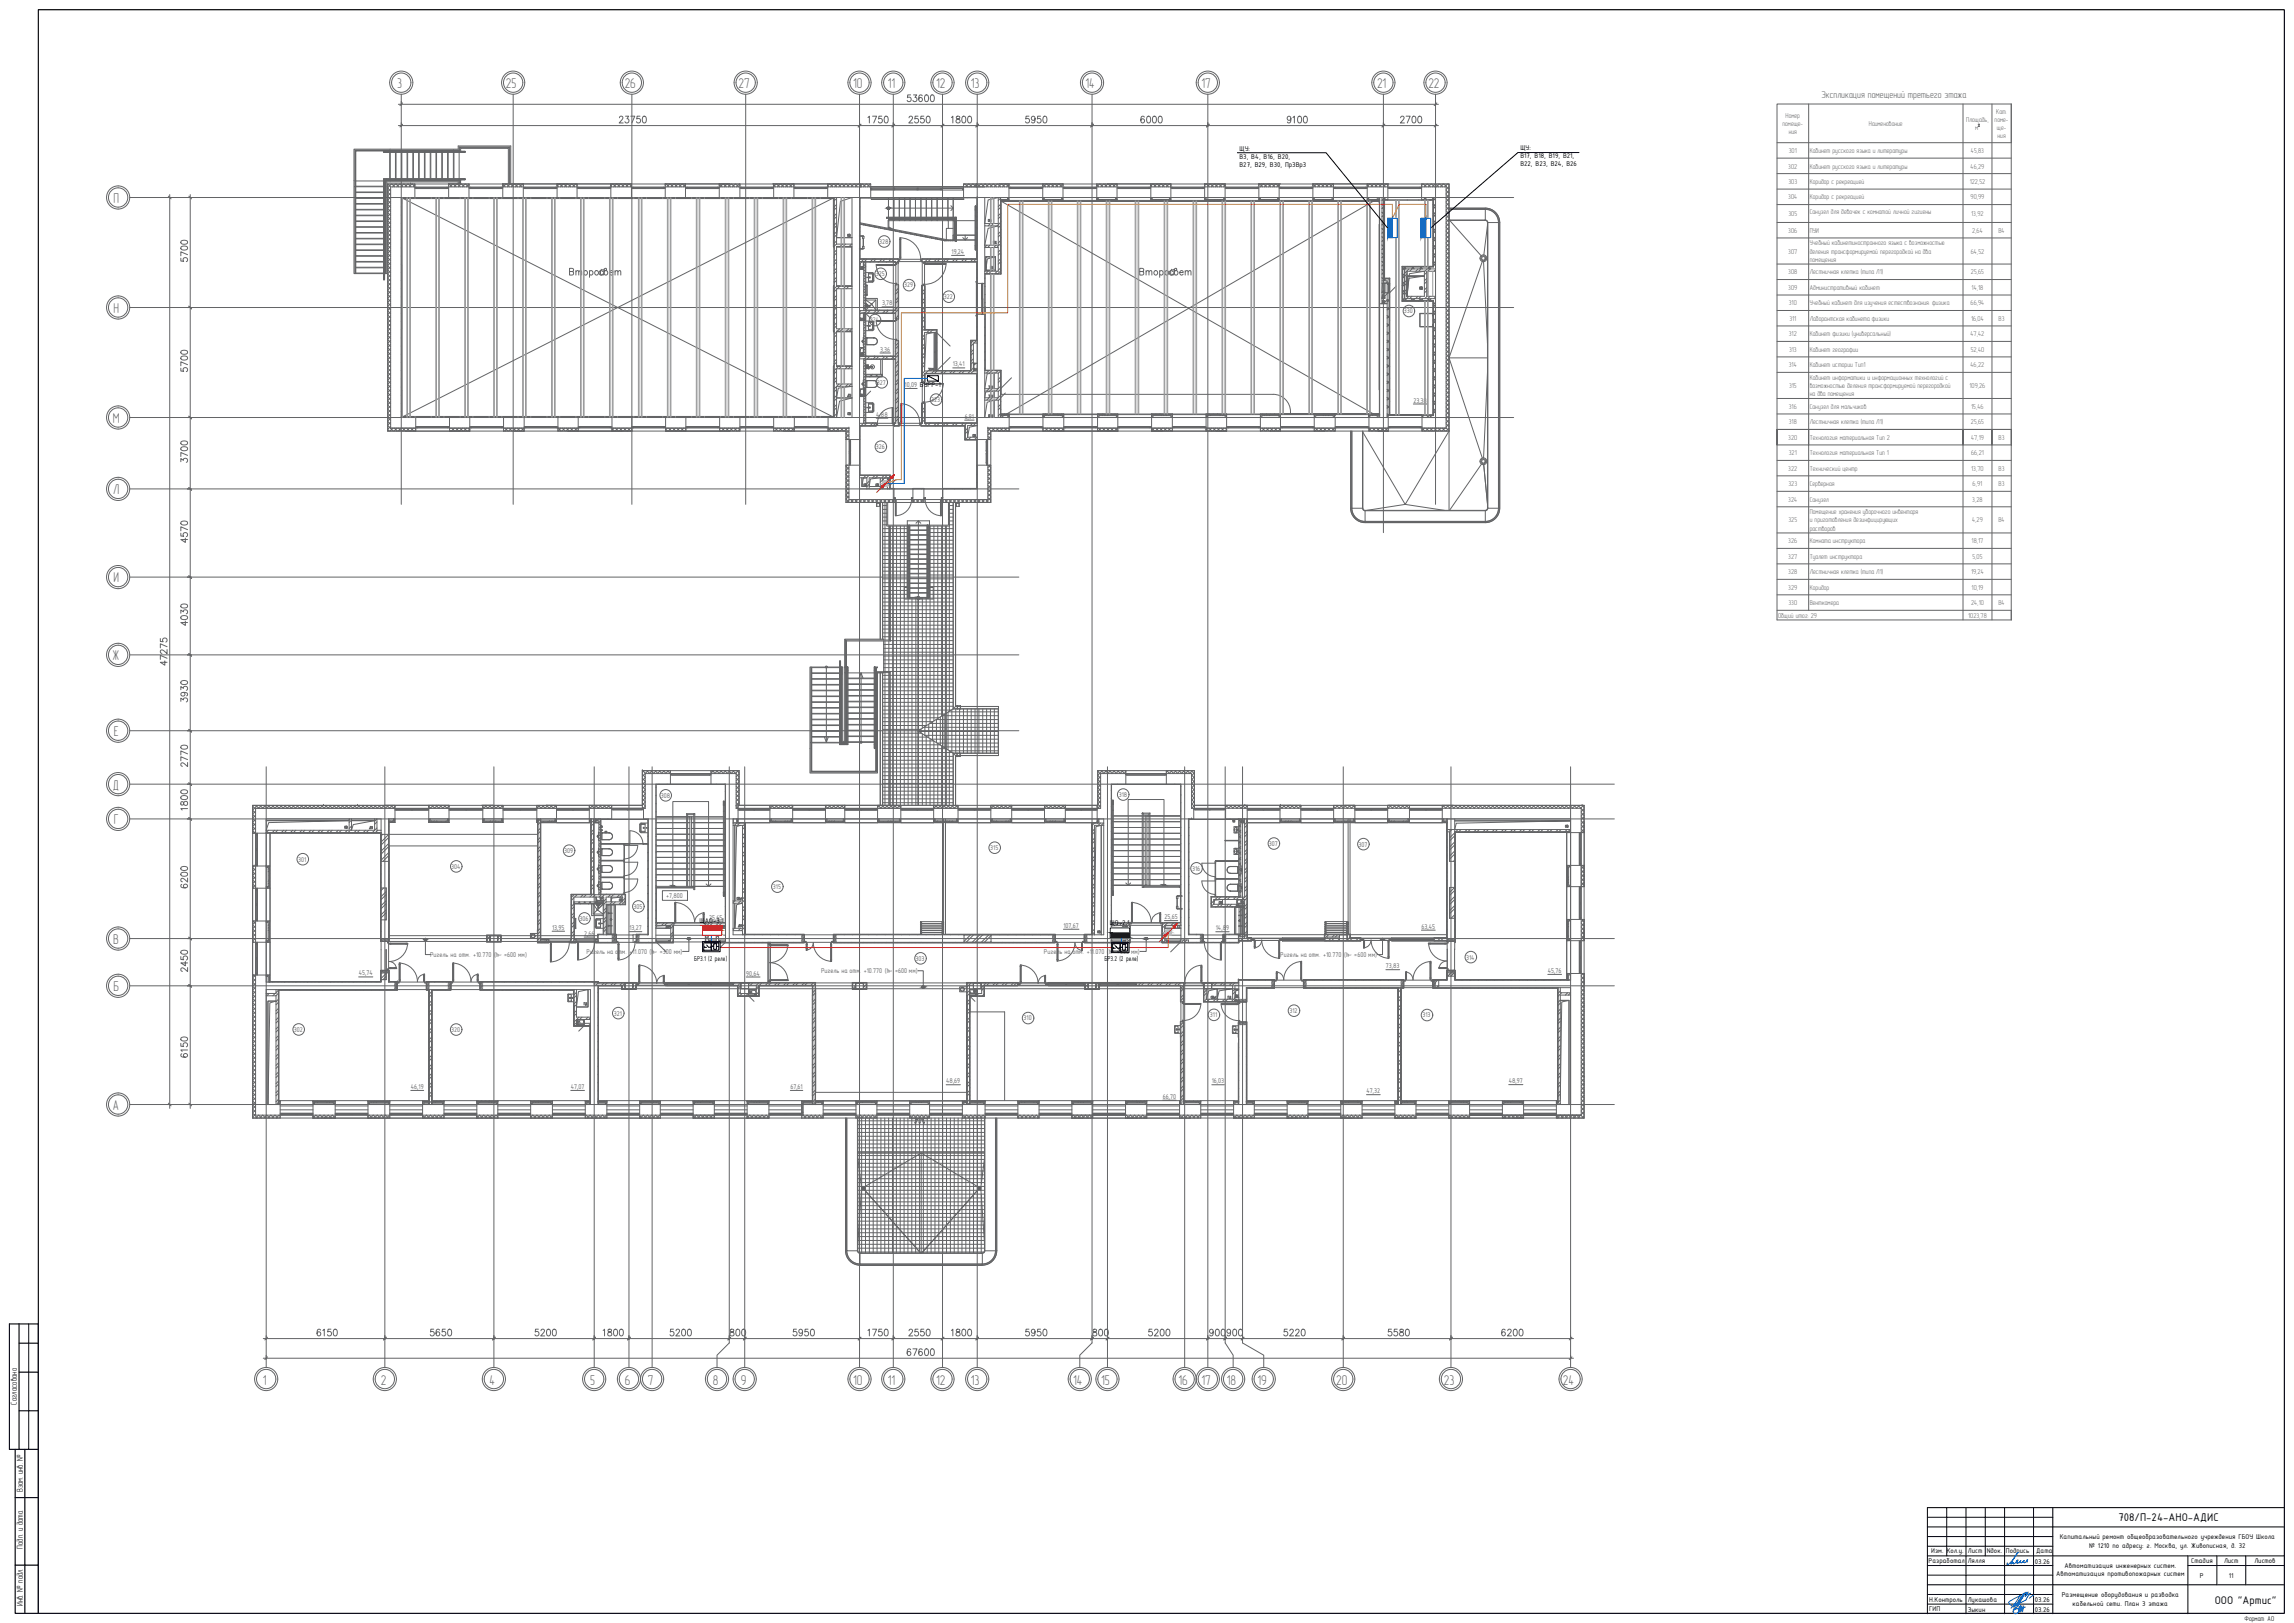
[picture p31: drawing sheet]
<svg xmlns="http://www.w3.org/2000/svg" width="1189mm" height="841mm" viewBox="0 0 1189 841" stroke-linecap="round" stroke-linejoin="round" font-family="sans-serif">
<defs><g id="words">
<g font-size="8.4" fill="#636466">
<text x="294" y="145">Второй</text>
<text x="590" y="145">Второй</text>
</g>
<g font-size="7.3" fill="#636466">
<text x="206" y="46">3</text>
<text x="262" y="46">25</text>
<text x="324" y="46">26</text>
<text x="383" y="46">27</text>
<text x="442" y="46">10</text>
<text x="460" y="46">11</text>
<text x="485" y="46">12</text>
<text x="503" y="46">13</text>
<text x="562" y="46">14</text>
<text x="623" y="46">17</text>
<text x="714" y="46">21</text>
<text x="740" y="46">22</text>
<text x="59" y="105">П</text>
<text x="59" y="162">Н</text>
<text x="59" y="219">М</text>
<text x="59" y="256">Л</text>
<text x="59" y="302">И</text>
<text x="58" y="342">Ж</text>
<text x="59" y="381">Е</text>
<text x="59" y="409">Д</text>
<text x="59" y="427">Г</text>
<text x="59" y="489">В</text>
<text x="59" y="514">Б</text>
<text x="59" y="575">А</text>
<text x="136" y="718">1</text>
<text x="197" y="718">2</text>
<text x="254" y="718">4</text>
<text x="306" y="718">5</text>
<text x="324" y="718">6</text>
<text x="336" y="718">7</text>
<text x="369" y="718">8</text>
<text x="384" y="718">9</text>
<text x="442" y="718">10</text>
<text x="460" y="718">11</text>
<text x="485" y="718">12</text>
<text x="503" y="718">13</text>
<text x="556" y="718">14</text>
<text x="571" y="718">15</text>
<text x="611" y="718">16</text>
<text x="623" y="718">17</text>
<text x="636" y="718">18</text>
<text x="652" y="718">19</text>
<text x="692" y="718">20</text>
<text x="748" y="718">23</text>
<text x="810" y="718">24</text>
</g>
<g font-size="7.1" fill="#636466">
<text x="469" y="54">53600</text>
<text x="320" y="65">23750</text>
<text x="449" y="65">1750</text>
<text x="470" y="65">2550</text>
<text x="492" y="65">1800</text>
<text x="531" y="65">5950</text>
<text x="590" y="65">6000</text>
<text x="666" y="65">9100</text>
<text x="725" y="65">2700</text>
<text x="98" y="137" transform="rotate(-90 98 137)">5700</text>
<text x="310" y="144">свет</text>
<text x="605" y="144">свет</text>
<text x="98" y="194" transform="rotate(-90 98 194)">5700</text>
<text x="98" y="241" transform="rotate(-90 98 241)">3700</text>
<text x="98" y="282" transform="rotate(-90 98 282)">4570</text>
<text x="98" y="325" transform="rotate(-90 98 325)">4030</text>
<text x="88" y="346" transform="rotate(-90 88 346)">47275</text>
<text x="98" y="365" transform="rotate(-90 98 365)">3930</text>
<text x="98" y="399" transform="rotate(-90 98 399)">2770</text>
<text x="98" y="421" transform="rotate(-90 98 421)">1800</text>
<text x="98" y="461" transform="rotate(-90 98 461)">6200</text>
<text x="98" y="505" transform="rotate(-90 98 505)">2450</text>
<text x="98" y="549" transform="rotate(-90 98 549)">6150</text>
<text x="163" y="694">6150</text>
<text x="222" y="694">5650</text>
<text x="276" y="694">5200</text>
<text x="312" y="694">1800</text>
<text x="346" y="694">5200</text>
<text x="377" y="694">800</text>
<text x="410" y="694">5950</text>
<text x="449" y="694">1750</text>
<text x="470" y="694">2550</text>
<text x="492" y="694">1800</text>
<text x="531" y="694">5950</text>
<text x="566" y="694">800</text>
<text x="594" y="694">5200</text>
<text x="626" y="694">900</text>
<text x="635" y="694">900</text>
<text x="664" y="694">5220</text>
<text x="719" y="694">5580</text>
<text x="777" y="694">6200</text>
<text x="469" y="704">67600</text>
</g>
<g font-size="6.2">
<text x="1098" y="788">708/П-24-АНО-АДИС</text>
<text x="1148" y="831">ООО &quot;Артис&quot;</text>
</g>
<text font-size="5.1" fill="#636466" x="944" y="51">Экспликация помещений третьего этажа</text>
<g font-size="4.4">
<text x="9" y="728" transform="rotate(-90 9 728)">Согласовано</text>
<text x="12" y="773" transform="rotate(-90 12 773)">Взам. инв. №</text>
<text x="12" y="802" transform="rotate(-90 12 802)">Подп. и дата</text>
<text x="12" y="832" transform="rotate(-90 12 832)">Инв. № подл.</text>
</g>
<text font-size="4" fill="#636466" x="1024" y="67">²</text>
<g font-size="3.9">
<text x="788" y="78">ЩУ:</text>
<text x="642" y="78">ЩУ:</text>
<text x="642" y="82">В3, В4, В16, В20,</text>
<text x="788" y="82">В17, В18, В19, В21,</text>
<text x="642" y="86">В27, В29, В30, Пр3Вр3</text>
<text x="788" y="86">В22, В23, В24, В26</text>
<text x="363" y="478">ЩАО-3.1</text>
<text x="575" y="479">ЩО-2.1</text>
<text x="572" y="498">БР3.2 (2 реле)</text>
<text x="360" y="498">БР3.1 (2 реле)</text>
<text x="1067" y="797">Капитальный ремонт общеобразовательного учреждения ГБОУ Школа</text>
<text x="1083" y="802">№ 1210 по адресу: г. Москва, ул. Живописная, д. 32</text>
<text x="1001" y="805">Изм. Кол.у.</text>
<text x="1020" y="805">Лист</text>
<text x="1030" y="805">Nдок.</text>
<text x="1040" y="805">Подпись</text>
<text x="1055" y="805">Дата</text>
<text x="1136" y="810">Стадия</text>
<text x="1153" y="810">Лист</text>
<text x="1168" y="810">Листов</text>
<text x="999" y="810">Разработал</text>
<text x="1020" y="810">Лялля</text>
<text x="1055" y="810">03.26</text>
<text x="1070" y="813">Автоматизация инженерных систем.</text>
<text x="1066" y="817">Автоматизация противопожарных систем</text>
<text x="1140" y="818">Р</text>
<text x="1155" y="817">11</text>
<text x="1069" y="828">Размещение оборудования и разводка</text>
<text x="1000" y="830">Н.Контроль</text>
<text x="1020" y="830">Лукашова</text>
<text x="1055" y="830">03.26</text>
<text x="1074" y="832">кабельной сети. План 3 этажа</text>
<text x="1000" y="835">ГИП</text>
<text x="1020" y="835">Зыкин</text>
<text x="1055" y="835">03.26</text>
</g>
<g font-size="3.7" fill="#636466">
<text x="1035" y="59">Кат.</text>
<text x="924" y="65">помеще-</text>
<text x="925" y="61">Номер</text>
<text x="969" y="65">Наименование</text>
<text x="1019" y="63">Площадь,</text>
<text x="1034" y="63">поме-</text>
<text x="927" y="70">ния</text>
<text x="1024" y="67">м</text>
<text x="1035" y="67">ще-</text>
<text x="1035" y="72">ния</text>
<text x="927" y="79">301</text>
<text x="938" y="79">Кабинет русского языка и литературы</text>
<text x="1021" y="79">45,83</text>
<text x="927" y="87">302</text>
<text x="938" y="87">Кабинет русского языка и литературы</text>
<text x="1021" y="87">46,29</text>
<text x="927" y="95">303</text>
<text x="938" y="95">Коридор с рекреацией</text>
<text x="1021" y="95">122,52</text>
<text x="927" y="103">304</text>
<text x="938" y="103">Коридор с рекреацией</text>
<text x="1021" y="103">90,99</text>
<text x="927" y="112">305</text>
<text x="938" y="111">Санузел для девочек с комнатой личной гигиены</text>
<text x="1022" y="112">13,92</text>
<text x="927" y="121">306</text>
<text x="938" y="121">ПУИ</text>
<text x="1022" y="121">2,64</text>
<text x="1036" y="121">В4</text>
<text x="927" y="131">307</text>
<text x="938" y="127">Учебный кабинетиностранного языка с возможностью</text>
<text x="938" y="131">деления трансформируемой перегородкой на два</text>
<text x="1021" y="131">64,52</text>
<text x="938" y="136">помещения</text>
<text x="927" y="142">308</text>
<text x="938" y="142">Лестничная клетка (типа Л1)</text>
<text x="1021" y="142">25,65</text>
<text x="927" y="150">309</text>
<text x="938" y="150">Административный кабинет</text>
<text x="1022" y="150">14,18</text>
<text x="927" y="158">310</text>
<text x="938" y="158">Учебный кабинет для изучения естествознания: физика</text>
<text x="1021" y="158">66,94</text>
<text x="927" y="166">311</text>
<text x="938" y="166">Лаборантская кабинета физики</text>
<text x="1022" y="166">16,04</text>
<text x="1036" y="166">В3</text>
<text x="927" y="174">312</text>
<text x="938" y="174">Кабинет физики (универсальный)</text>
<text x="1021" y="174">47,42</text>
<text x="927" y="182">313</text>
<text x="938" y="182">Кабинет географии</text>
<text x="1021" y="182">52,40</text>
<text x="927" y="190">314</text>
<text x="938" y="190">Кабинет истории Тип1</text>
<text x="1021" y="190">46,22</text>
<text x="938" y="197">Кабинет информатики и информационных технологий с</text>
<text x="927" y="201">315</text>
<text x="938" y="201">возможностью деления трансформируемой перегородкой</text>
<text x="1021" y="201">109,26</text>
<text x="938" y="205">на два помещения</text>
<text x="927" y="212">316</text>
<text x="938" y="212">Санузел для мальчиков</text>
<text x="1022" y="212">15,46</text>
<text x="927" y="220">318</text>
<text x="938" y="220">Лестничная клетка (типа Л1)</text>
<text x="1021" y="220">25,65</text>
<text x="927" y="228">320</text>
<text x="938" y="228">Технология материальная Тип 2</text>
<text x="1022" y="228">47,19</text>
<text x="1036" y="228">В3</text>
<text x="927" y="236">321</text>
<text x="938" y="236">Технология материальная Тип 1</text>
<text x="1022" y="236">66,21</text>
<text x="927" y="244">322</text>
<text x="938" y="244">Технический центр</text>
<text x="1022" y="244">13,70</text>
<text x="1036" y="244">В3</text>
<text x="927" y="252">323</text>
<text x="938" y="252">Серверная</text>
<text x="1022" y="252">6,91</text>
<text x="1036" y="252">В3</text>
<text x="927" y="260">324</text>
<text x="938" y="260">Санузел</text>
<text x="1022" y="260">3,28</text>
<text x="938" y="266">Помещение хранения уборочного инвентаря</text>
<text x="927" y="271">325</text>
<text x="938" y="271">и приготовления дезинфицирующих</text>
<text x="938" y="275">растворов</text>
<text x="1022" y="271">4,29</text>
<text x="1036" y="271">В4</text>
<text x="927" y="282">326</text>
<text x="938" y="282">Комната инструктора</text>
<text x="1022" y="282">18,17</text>
<text x="927" y="290">327</text>
<text x="938" y="290">Туалет инструктора</text>
<text x="1022" y="290">5,05</text>
<text x="927" y="298">328</text>
<text x="938" y="298">Лестничная клетка (типа Л1)</text>
<text x="1022" y="298">19,24</text>
<text x="927" y="306">329</text>
<text x="938" y="306">Коридор</text>
<text x="1022" y="306">10,19</text>
<text x="927" y="314">330</text>
<text x="938" y="314">Венткамера</text>
<text x="1022" y="314">24,10</text>
<text x="1036" y="314">В4</text>
<text x="922" y="320">Общий итог: 29</text>
<text x="1020" y="320">1023,78</text>
</g>
<text font-size="3.7" x="1163" y="840">Формат A0</text>
<g font-size="3.6" fill="#636466">
<text x="456" y="126">328</text>
<text x="493" y="132">19,24</text>
<text x="454" y="143">325</text>
<text x="469" y="149">329</text>
<text x="489" y="155">322</text>
<text x="457" y="158">3,78</text>
<text x="451" y="167">324</text>
<text x="728" y="162">330</text>
<text x="456" y="182">3,36</text>
<text x="494" y="190">13,41</text>
<text x="454" y="199">327</text>
<text x="469" y="201">10,09 БУРР-1</text>
<text x="483" y="208">323</text>
<text x="732" y="209">23,38</text>
<text x="454" y="216">4,88</text>
<text x="500" y="217">6,91</text>
<text x="454" y="233">326</text>
<text x="342" y="413">308</text>
<text x="580" y="413">318</text>
<text x="292" y="442">309</text>
<text x="513" y="441">315</text>
<text x="658" y="438">307</text>
<text x="704" y="439">307</text>
<text x="155" y="446">301</text>
<text x="234" y="450">304</text>
<text x="618" y="451">316</text>
<text x="401" y="461">315</text>
<text x="345" y="465">+7,800</text>
<text x="328" y="471">305</text>
<text x="300" y="477">306</text>
<text x="368" y="477">25,65</text>
<text x="603" y="476">25,65</text>
<text x="286" y="482">13,95</text>
<text x="303" y="485">2,66</text>
<text x="326" y="482">13,27</text>
<text x="551" y="481">107,67</text>
<text x="630" y="482">14,89</text>
<text x="737" y="481">63,45</text>
<text x="223" y="496">Ригель на отм. +10.770 (h</text>
<text x="261" y="496">=600 мм)</text>
<text x="304" y="494">Ригель на отм. +11.070 (h</text>
<text x="342" y="494">=300 мм)</text>
<text x="474" y="498">303</text>
<text x="541" y="494">Ригель на отм. +11.070 (h</text>
<text x="579" y="494">=300 мм)</text>
<text x="663" y="496">Ригель на отм. +10.770 (h</text>
<text x="702" y="496">=600 мм)</text>
<text x="760" y="497">314</text>
<text x="718" y="502">73,83</text>
<text x="186" y="505">45,74</text>
<text x="387" y="506">90,64</text>
<text x="425" y="504">Ригель на отм</text>
<text x="446" y="504">. +10.770 (h</text>
<text x="464" y="504">=600 мм)</text>
<text x="802" y="504">45,76</text>
<text x="318" y="526">321</text>
<text x="627" y="527">311</text>
<text x="668" y="525">312</text>
<text x="737" y="527">313</text>
<text x="530" y="529">310</text>
<text x="152" y="535">302</text>
<text x="234" y="535">320</text>
<text x="490" y="561">48,69</text>
<text x="628" y="561">16,03</text>
<text x="782" y="561">48,97</text>
<text x="213" y="564">46,19</text>
<text x="296" y="564">47,07</text>
<text x="410" y="564">67,61</text>
<text x="603" y="569">66,70</text>
<text x="708" y="567">47,32</text>
</g>
<g font-size="2" fill="#636466">
<text x="258" y="495">риг .</text>
<text x="338" y="494">риг .</text>
<text x="575" y="494">риг .</text>
<text x="698" y="495">риг .</text>
<text x="460" y="504">риг</text>
<text x="464" y="504">.</text>
</g>
</g></defs>
<g fill="none" stroke="#636466" stroke-width=".52">
<path d="M937 54v169M1017 54v169M1032 54v169M921 74h121M921 98h121M921 90h121M921 82h121M208 102l224 114M432 102l-224 114M442 102l-6 2-2 19h8M519 104l196 112M715 102l-196 114"/>
<path d="M921 115h121M921 106h121M439 121h1v2zM440 122h.1M440 122h1M441 122l-1-1v2l1-1M441 122h.1M441 122h-1M446 138v1zM446 136h1v4h-2zM447 139h.1M447 138h.1"/>
<path d="M447 138v1M921 137h121M921 123h121M729 143h9l-8 1-1 10zM729 141v13M736 149v1zM737 149h.1M737 149v1M737 150h.1M738 141l-8 1-1 12M921 153h121M921 145h121"/>
<path d="M921 177h121M921 169h121M921 161h121M445 180h2v4h-2l1-3 1-1M446 183v1zM447 183h.1M447 183v1M447 184h.1M479 192l1-19 4-1v20M481 191h1v1h-1M481 191h1M482 191v1z"/>
<path d="M483 192v-1h1v1M512 200h1v1h-1M921 193h121M921 185h121M510 201l2-7 3-1v8M510 206l1-3h4v3M510 216l2-8 3-1v9M512 205h1v1h-1M513 201h.1M513 205h.1M513 200h1v1zM513 205h1v1z"/>
<path d="M514 201v-1l1 1v-1v1M514 206v-1h1v1M921 215h121M921 206h121M504 225h1v1zM505 226h.1M505 226h1M505 225v1M505 225h.1M505 225v1h1M506 226h.1M506 221h-4l-1 6"/>
<path d="M921 223v8h121v-8v98h-121zM921 239h121M921 223h121zM921 223v-169h121v169M937 231v-8v93M1017 231v-8v98M1032 231v-8v98M447 248v4h2M448 251v1zM448 251h1M449 251h.1M449 251h-1v1h1"/>
<path d="M449 252h.1M449 248h-2v4M454 251v1M455 251v1M455 251h.1M455 252h.1M456 248h-5l-1 4h6M921 255h121M921 247h121M921 276h121M921 263h121M921 292h121"/>
<path d="M921 284h121M470 304h-1v6h15v-6h-3M921 316h121v5M921 308h121M921 300h121M201 485h109M201 488h109M340 485h36M340 488h36M576 485h36M576 488h36M642 484h108"/>
<path d="M642 487h108M310 512h332M310 509h332"/>
</g>
<path d="M1042 54v20" fill="none" stroke="#636466" stroke-width=".52"/>
<g fill="none" stroke="#636466" stroke-width=".52">
<path d="M201 95h250v7h-6v20M201 95v128h237v37h26M201 98h.1M201 100l1 1M201 97l1 2M201 95l1 2M202 97v125h13M202 97h13M202 100l-1 2 1 1M202 98l-1 1M203 95l-2 2M203 95l2 2"/>
<path d="M205 95l-2 2M205 95l2 2M205 95h.1M207 95l-1 2M207 95l2 2M208 95h.1M209 95l-1 2M209 95l2 2M211 95l-1 2M212 95l1 2M213 95h.1M213 95l-1 2"/>
<path d="M214 95h.1M214 95l1 2M215 96l-1 1M215 95v7M233 95v7h10v-7l-1 2M233 97h10M233 95h.1M233 95l1 2M235 95l-2 2M235 95l1 2M237 95l-2 2M237 95l2 2"/>
<path d="M239 95l-2 2M239 95l2 2M241 95l-1 2M241 95l2 2M243 96h.1M261 97h10M261 96l1 1M261 95v7h10v-7M262 95h.1M262 95l-1 2M262 95l2 2M264 95l-1 2"/>
<path d="M265 95l1 2M266 95h.1M267 95l-2 2M267 95l1 2M269 95l-2 2M269 95l1 2M271 95l-2 2M271 95v1M289 95v7h10v-7M289 97h10M289 96v1M290 95l-1 1"/>
<path d="M290 95l2 2M290 95h.1M292 95l-2 2M292 95l2 2M294 95l-1 2M294 95l2 2M296 95l-1 2M296 95l2 2M298 95l-1 2M299 95v1M299 97h.1M317 95v7h10v-7"/>
<path d="M317 97h10M317 96v1M317 95v1M318 95l1 2M319 95h.1M320 95l-2 2M320 95l1 2M322 95l-2 2M322 95l1 2M324 95l-2 2M324 95l1 2M325 95h.1"/>
<path d="M326 95l-2 2M326 95l1 2M327 96v1M345 95v7h10v-7M345 95v1M345 95l2 2M347 95l-1 2M347 95l2 2M349 95l-1 2M349 95l2 2M351 95l-1 2M352 95l1 2"/>
<path d="M352 95h.1M353 95l-1 2M354 95l1 2h-10M355 96l-1 1M373 97h10M375 95l-2 2M375 95l1 2M377 95l-2 2M377 95l2 2M379 95l-2 2M379 95l2 2M381 95l-1 2"/>
<path d="M381 95l2 2M383 95l-1 2M383 95h.1M383 95v7h-10v-7l1 2M401 95v7h10v-7M401 97h10M401 96l1 1M402 95l-1 2M402 95l2 2M404 95l-1 2M405 95l1 2M405 95h.1"/>
<path d="M406 95h.1M406 95l-1 2M407 95l1 2M409 95l-2 2M409 95l1 2M411 95l-2 2M411 95v1M411 97h.1M429 95v7h3M429 96h.1M429 96v1M430 95l-1 1"/>
<path d="M430 95l2 2M432 95l-2 2M432 95l2 2M434 95l-1 2M434 95l2 2M435 95h.1M436 95l-1 2M436 95l2 2M437 95h.1M438 95l-1 2M439 95l1 2M440 95l-1 2"/>
<path d="M441 95l1 2M443 95l-2 2M443 95l1 2M444 95h.1M445 95l-2 2M445 95l1 2M446 96h.1M446 97h.1M447 95l-2 2M447 95l2 2M449 95l-2 2M449 95l2 2"/>
<path d="M451 95h.1M451 95l-1 2M499 97h.1M500 95l-1 1M500 95l2 2M502 95l-2 2M502 95l2 2M504 95l-1 2M504 95l2 2M506 96h.1M506 95l-1 2M506 95l2 2"/>
<path d="M508 95l-1 2M509 95l1 2M509 97l1-2 2 2M513 95l-2 2M513 95l1 2M515 95l-2 2M515 95l1 2M517 95l-2 2M517 95l2 2M519 95l-2 2M519 95l2 2M521 95l-1 2"/>
<path d="M521 95l2 2h-94M522 95h.1M523 96l-1 1M523 95v7h17v-7l2 2M540 97h11M540 96h.1M542 95l-1 2M542 95h.1M542 95l2 2M544 95l-1 2M545 95l1 2M547 95l-2 2"/>
<path d="M547 95l1 2M549 95l-2 2M549 95l1 2M549 95h.1M568 95v7h-17v-7l-2 2M568 96l1 1M570 95l-2 2h11M570 95l2 2M571 95h.1M572 95l-2 2M572 95l2 2M573 95h.1"/>
<path d="M574 95l-1 2M574 95l2 2M576 95l-1 2M576 95l2 2M577 95h.1M578 95l-1 2M579 95v1M579 95v7h17v-7M596 97h11M596 96l1 1M597 95l-1 1M598 95l1 2"/>
<path d="M600 95l-2 2M600 95l1 2M601 95h.1M602 95l-2 2M602 95l1 2M602 95h.1M604 95l-2 2M604 95l2 2M606 95l-2 2M606 95l1 1M607 95v7h17v-7M607 97h.1"/>
<path d="M624 97h11M624 97h1M624 96h.1M625 95l-1 1M625 95l2 2M626 95h.1M627 95l-1 2M627 95l2 2M629 95l-1 2M629 95l2 2M630 95h.1M631 95l-1 2"/>
<path d="M632 95l1 2M633 95l-1 2M634 95l1 2M635 96l-1 1M635 95v7h17v-7M652 97h11M652 96h.1M653 95l-1 1M653 95l1 2M654 95h.1M655 95l-2 2M655 95h.1"/>
<path d="M655 95l1 2M657 95l-2 2M657 95l2 2M659 95l-2 2M659 95l2 2M661 95l-1 2M661 95l2 2M663 96l-1 1M663 95v7h17v-7l2 2M680 97h11M682 95l-1 2M682 95l2 2"/>
<path d="M683 95h.1M684 95l-1 2M685 95l1 2M687 95l-2 2M687 95l1 2M689 95l-2 2M689 95l1 2M691 95l-2 2M691 95h.1M691 95v7h18v-7M709 97h10M709 96v1"/>
<path d="M709 95h.1M710 95l-1 2M710 95l2 2M712 95l-2 2M712 95l2 2M714 95l-1 2M714 95l2 2M716 95l-1 2M716 95l2 2M717 95h.1M718 95l-1 2M719 95v1"/>
<path d="M719 96h.1M719 95v7h-10M719 97h.1M737 95v7h7M737 97h12v125M737 96h.1M737 97h.1M737 95h.1M737 95v1M738 95l1 2M740 95l-2 2M740 95l1 2"/>
<path d="M742 95l-2 2M742 95l1 2M744 95l-2 2M744 95l2 2M745 95h.1M746 95l-2 2M746 95l2 2M748 95h.1M748 95l-1 2M748 95l3 3M749 99l2 1M750 95l-1 2"/>
<path d="M750 95l1 1M751 97l-2 1M751 99l-2 1M751 100h.1M751 98h.1M751 97h.1M201 104h.1M201 112h.1M201 119l1 1M201 117l1 1M201 114l1 2M201 112l1 2"/>
<path d="M201 110l1 2M201 108l1 2M201 106l1 1M201 104l1 1M202 102l-1 2M202 104l-1 2M202 106l-1 2M202 108l-1 2M202 111l-1 1M202 113l-1 1M202 115l-1 1M202 117l-1 1"/>
<path d="M202 119l-1 2M434 102h8v24M506 102h.1M506 102h-7v-7h252v128h-238v37h-25M510 117v10M517 102h-7v14M519 102h3M541 102h9M569 102h9M597 102h9M625 102h9M653 102h9"/>
<path d="M681 102h9M715 104h.1M715 102v1M749 120l2 1M749 118l2 1M749 116l2 1M749 114l2 1M749 111l2 2M749 109l2 2M749 107l2 2M749 105l2 2M749 103l2 1"/>
<path d="M749 101l2 1M751 105l-2 2M751 101l-2 1M751 103l-2 2M751 107l-2 2M751 109l-2 2M751 112l-2 1M751 114l-2 1M751 116l-2 1M751 118l-2 1M751 111h.1M751 103h.1"/>
<path d="M751 109h.1M751 114h.1M751 108h.1M201 126h.1M201 134h.1M201 140l1 1M201 138l1 1M201 136l1 1M201 134l1 1M201 131l1 2M201 129l1 2M201 127l1 2"/>
<path d="M201 125l1 2M201 123l1 1M201 121l1 1M202 121l-1 2M202 123l-1 2M202 125l-1 2M202 128l-1 1M202 130l-1 1M202 132l-1 1M202 134l-1 1M202 136l-1 2M202 138l-1 2"/>
<path d="M442 128v20M445 122v7M445 136v25M506 136v27h3M510 128v13M749 139l2 1M749 137l2 1M749 135l2 1M749 133l2 1M749 130l2 2M749 128l2 2M749 126l2 2"/>
<path d="M749 124l2 2M749 122l2 2M751 131l-2 1M751 135l-2 1M751 122l-2 2M751 126l-2 2M751 120l-2 2M751 124l-2 2M751 129l-2 1M751 133l-2 1M751 137l-2 1M751 139l-2 2"/>
<path d="M751 122h.1M751 133h.1M751 120h.1M751 125h.1M751 131h.1M751 136h.1M751 132h.1M201 148h.1M201 156h.1M201 159l1 1M201 157l1 1M201 155l1 1"/>
<path d="M201 153l1 1M201 151l1 1M201 148l1 2M201 146l1 2M201 144l1 2M201 142l1 2M202 140l-1 2M202 142l-1 2M202 145l-1 1M202 147l-1 1M202 149l-1 1M202 151l-1 1"/>
<path d="M202 153l-1 2M202 155l-1 2M202 157l-1 2M202 159l-1 2M442 150v20M506 147h3M509 147h1M715 157h3M716 157h2M716 147v5M716 153v2M716 156v1"/>
<path d="M744 141v13M749 158l2 2M749 156l2 1M749 154l2 1M749 152l2 1M749 150l2 1M749 147l2 2M749 145l2 2M749 143l2 2M749 141l2 2M751 152l-2 1M751 156l-2 2"/>
<path d="M751 141l-2 2M751 143l-2 2M751 145l-2 2M751 148l-2 1M751 150l-2 1M751 154l-2 1M751 158l-2 2M751 144h.1M751 156h.1M751 142h.1M751 147h.1M751 154h.1"/>
<path d="M751 159h.1M751 150h.1M751 155h.1M751 141h.1M201 178l1 2M201 176l1 1M201 174l1 1M201 172l1 1M201 170l1 1M201 167l1 2M201 165l1 2M201 163l1 2"/>
<path d="M201 161l1 2M202 162l-1 1M202 164l-1 1M202 166l-1 1M202 168l-1 1M202 170l-1 1M202 172l-1 2M202 174l-1 2M202 176l-1 2M202 178l-1 2M442 172v18M445 162v57"/>
<path d="M506 178v14M509 163h1M749 179l2 2M749 177l2 2M749 175l2 2M749 173l2 1M749 171l2 1M749 169l2 1M749 167l2 1M749 164l2 2M749 162l2 2M749 160l2 2"/>
<path d="M751 165l-2 1M751 169l-2 1M751 160l-2 2M751 162l-2 2M751 167l-2 1M751 171l-2 1M751 173l-2 2M751 175l-2 2M751 177l-2 2M751 179l-2 2M751 167h.1M751 178h.1"/>
<path d="M751 165h.1M751 170h.1M751 176h.1M751 163h.1M201 193h.1M201 195h.1M201 181h.1M201 199l1 2M201 197l1 2M201 195l1 2M201 193l1 1M201 191l1 1"/>
<path d="M201 189l1 1M201 187l1 1M201 184l1 2M201 182l1 2M201 180l1 2M202 181l-1 1M202 183l-1 1M202 185l-1 1M202 187l-1 1M202 189l-1 2M202 191l-1 2M202 193l-1 2"/>
<path d="M202 195l-1 2M202 198l-1 1M202 200l-1 1M442 191v8M510 193v8M749 198l2 2M749 196l2 2M749 194l2 2M749 192l2 2M749 190l2 1M749 188l2 1M749 186l2 1"/>
<path d="M749 184l2 1M749 181l2 2M751 194l-2 2M751 182l-2 1M751 186l-2 1M751 190l-2 2M751 184l-2 1M751 188l-2 1M751 192l-2 2M751 196l-2 2M751 199l-2 1M751 189h.1"/>
<path d="M751 181h.1M751 187h.1M751 192h.1M751 198h.1M751 197h.1M751 185h.1M751 199v1M751 191h.1M201 215v1M201 218l1 2M201 216l1 2M201 214l1 2"/>
<path d="M201 212l1 2M201 210l1 1M201 208l1 1M201 206l1 1M201 204l1 1M201 201l1 2M202 202l-1 1M202 204l-1 1M202 206l-1 2M202 208l-1 2M202 210l-1 2M202 212l-1 2"/>
<path d="M202 215l-1 1M202 217l-1 1M202 219l-1 1M208 216h.1M215 216v7M432 216h-3v7M442 200v16h-8M506 216v11M510 207v9h7M510 203v3M519 216h3M523 216h.1"/>
<path d="M523 216v7M541 216v7M541 216h10M570 216h9M598 216h9M626 216h9M654 216h9M682 216h9M692 216h17M692 216v7M709 216v7M715 215v1h-5"/>
<path d="M719 216v7M744 216h.1M744 216h-7v7M749 220l2 1M749 217l2 2M749 215l2 2M749 213l2 2M749 211l2 2M749 209l2 1M749 207l2 1M749 205l2 1M749 203l2 1"/>
<path d="M749 200l2 2M751 220l-2 1M751 211l-2 2M751 201l-2 1M751 203l-2 1M751 205l-2 1M751 207l-2 1M751 209l-2 2M751 213l-2 2M751 215l-2 2M751 218l-2 1M751 200h.1"/>
<path d="M751 211h.1M751 203h.1M751 209h.1M751 215h.1M751 219h.1M201 223h1M201 221l3 2M202 221l-1 1M204 222l-2 1M204 222l2 1M205 223h.1M206 222l-2 1"/>
<path d="M207 222l1 1M207 223h.1M208 222l-2 1M209 222l1 1M209 223h.1M210 222l-1 1M211 222l1 1M212 222l-1 1M213 222l1 1M214 222l-1 1M215 222h.1M215 223h.1"/>
<path d="M233 223v-7h10v7M233 222h10M233 223h1M233 222h.1M234 222l2 1M235 222l-1 1M236 222l2 1M237 223h.1M238 222l-2 1M238 222l2 1M240 222l-2 1M240 222l2 1"/>
<path d="M242 222l-2 1M243 222v1M243 222l-1 1M261 222h11l-2 1M262 222l1 1M262 223h.1M263 222l-1 1M264 222l1 1M265 222l-1 1M266 222l1 1M267 222l-1 1M268 222l2 1"/>
<path d="M269 222l-1 1M270 222l2 1v-7h-11v7M289 223v-7h11v7M290 223h.1M291 222l-2 1M291 222l2 1M293 222l-2 1M294 222l1 1M295 222l-2 1M296 222l1 1M297 222l-2 1M298 222l1 1"/>
<path d="M299 222l-1 1M300 222h-11l2 1M317 223v-7h10v7M317 222h10M317 222l1 1M317 223h.1M318 222l-1 1M319 222l1 1M320 222l-1 1M321 222l2 1M322 222l-1 1M323 222l2 1"/>
<path d="M325 222l-2 1M325 223h.1M325 222l2 1M327 222l-2 1M327 223h.1M327 222h.1M345 223v-7h10v7M345 222h10M345 222l1 1M345 223h.1M346 222l-1 1M347 222l1 1"/>
<path d="M348 222l-2 1M349 222l1 1M350 222l-1 1M351 222l1 1M352 222l-1 1M353 222l1 1M354 223h.1M354 222l-1 1M355 222h.1M355 223h.1M373 223v-7h10v7M373 222h10"/>
<path d="M373 223h.1M373 222h.1M374 222l2 1M375 222l-1 1M376 222l2 1M378 222l-2 1M378 223h.1M378 222l2 1M380 222l-2 1M380 222l2 1M382 223h.1M382 222l-2 1"/>
<path d="M383 222v1M383 222l-1 1M401 222h11l-2 1M401 223v-7h11v7M402 222l1 1M403 222l-1 1M404 222l1 1M405 222l-1 1M406 222l1 1M407 222l-1 1M408 222l2 1M409 223h.1"/>
<path d="M409 222l-1 1M410 222l2 1M412 223h.1M431 222l-2 1M431 222l2 1M433 222l-2 1M434 222l1 1M435 222l-2 1M436 222l1 1M437 223h.1M437 222l-2 1M438 222v1"/>
<path d="M438 222h2v6M438 223l2 1M438 223h.1M439 222l-1 1M440 222h.1M440 222h-11l2 1M440 225l-2 2 1 1M440 227v1M440 223l-2 2 2 1M445 221v7h-7M506 228h7M512 222h.1"/>
<path d="M512 222v6M512 222h11M512 226l1 2M512 224l1 1M512 222l2 1M513 222l-1 1M513 226l-1 1M513 224l-1 1M514 222l2 1M515 222l-1 1M516 222l2 1M518 222l-2 1"/>
<path d="M518 222l2 1M520 222l-2 1M520 223h.1M521 222l1 1M522 222l-2 1M522 223h.1M523 222h.1M523 223h-1M541 222h10M541 223h.1M541 222h.1M542 222l1 1"/>
<path d="M543 222l-1 1M544 222l1 1M545 222l-1 1M546 222l1 1M547 223h.1M547 222l-1 1M548 222l2 1M548 223h.1M549 222l-1 1M550 222l1 1M551 223v-7h18v7M551 222l-1 1"/>
<path d="M569 222h10M569 222l2 1M571 222l-2 1M571 222l2 1M573 222l-2 1M574 222l1 1M575 222l-2 1M575 223h.1M576 222l1 1M577 222l-2 1M578 222l1 1M579 222l-1 1"/>
<path d="M579 223v-7h18v7M598 223h.1M598 222l-1 1M599 222l1 1M600 223h.1M600 222l-1 1M601 222l2 1M602 222l-1 1M603 222l2 1M605 222l-2 1M605 222l2 1M607 222l-2 1"/>
<path d="M607 222h1M608 223h-1M608 223v-7h17v7M608 222h-11l1 1M625 222h11M625 222l1 1M626 223h.1M626 222l-1 1M627 222l1 1M628 223h.1M628 222l-2 1M629 222l1 1"/>
<path d="M630 222l-1 1M631 222l1 1M632 222l-1 1M633 222l1 1M634 222l-1 1M635 222l1 1h-1M636 223v-7h17v7M653 222h11M653 223h.1M653 223h1M653 222h.1M654 222l2 1"/>
<path d="M655 222l-1 1M656 222l2 1M658 222l-2 1M658 222l2 1M660 222l-2 1M660 222l2 1M662 222l-2 1M663 222l1 1M664 223v-7h17v7M664 222l-2 1M681 222h11M682 222l1 1"/>
<path d="M683 222l-1 1M684 222l1 1M685 222l-1 1M686 222l1 1M687 222l-1 1M688 222l2 1M689 222l-1 1M690 222l2 1M691 223h.1M692 222l-2 1M709 222h10M709 222l2 1"/>
<path d="M711 222l-2 1M711 222l2 1M713 222l-2 1M714 222l1 1M715 222l-2 1M716 222l1 1M717 222l-2 1M718 222l1 1M719 222l-1 1M737 222h12M737 222l1 1M738 222l-1 1"/>
<path d="M739 222l1 1M740 222l-1 1M741 222l2 1M742 223h.1M742 222l-1 1M743 222l2 1M744 223h.1M745 222l-2 1M745 222l2 1M747 222l-2 1M747 222l2 1M749 222l-2 1"/>
<path d="M749 223h.1M749 222l2 1M751 223h.1M751 221h.1M751 222l-2 1M438 241h7v5M438 257h.1M438 250l2 2M439 241l-1 1 2 1M440 241v18h23v1M440 242l-2 2 2 1M440 246l-2 2 2 1"/>
<path d="M440 251l-2 1 2 2M440 253l-2 1 2 2M440 255l-2 1 2 2M440 257l-2 2 2 1M440 244l-2 2 2 1M440 249l-2 1M440 259l-1 1M441 259l1 1M442 259l-1 1M443 259l1 1M445 259l-2 1M445 259l2 1"/>
<path d="M445 248v5h4M447 259l-2 1M447 259l2 1M449 259l-2 1M449 259l2 1M450 253h6M451 259l-2 1M451 259l2 1M453 259l-1 1M454 259l1 1M455 259l-1 1M456 259l1 1"/>
<path d="M457 259l-1 1M457 253h3M458 259l1 1M459 259l-1 1M460 259l1 1M461 259l-1 1M462 259l1 1M463 259l-1 1M463 258v-5h10v5M464 259h8M473 259l1 1M474 259l-1 1"/>
<path d="M475 259l1 1M476 259l-1 1M477 259l1 1M478 259l-1 1M479 258v-5h10v5M480 259h7M489 260h.1M489 259h.1M490 259l1 1M491 259l-1 1M492 259l1 1M493 259l-1 1"/>
<path d="M494 259l1 1M495 259l-1 1M496 259l1 1M498 259l-2 1M498 259l2 1M500 259l-2 1M500 259l2 1M502 259l-2 1M502 259l2 1M504 259l-2 1M504 259l2 1M506 259l-1 1"/>
<path d="M507 259l1 1M508 259l-1 1M509 259l1 1M510 259l-1 1M511 259l1 1M512 241v18h-23v1M512 256l1 1M512 258l1 1M512 254l1 1M512 251l1 2M512 249l1 2M512 247l1 2"/>
<path d="M512 245l1 2M512 243l1 2M512 241l1 1M513 241l-1 1M513 258l-2 2M513 249l-1 2M513 251l-1 2M513 254l-1 1M513 260h.1M513 259h.1M513 243l-1 1M513 245l-1 2"/>
<path d="M513 247l-1 2M513 256l-1 1M513 241h-7v12M513 251h.1M444 260h.1M446 260h.1M454 260h.1M458 260h.1M460 260h.1M464 260h23M473 260v-1h6v1M497 260h.1"/>
<path d="M507 260h.1M511 260h.1M333 399h.1M333 399l2 2M334 399l-1 1M335 399l2 2M336 399l-3 3M337 399l2 2M338 399l-2 2M339 399l2 2M340 399l-1 2M342 399l1 2"/>
<path d="M342 399l-1 2M343 399h.1M344 399l1 2M344 399l-1 2M346 399l1 2M346 399l-1 2M347 399v2M368 399v2M369 399l2 2M370 399l-2 2M371 399l2 2M372 399l-2 2"/>
<path d="M373 399l2 2M374 399h.1M374 399l-1 2M376 399l1 2M376 399l-1 2M378 399l1 2M378 399l-1 2M380 399l1 2M380 399l-1 2M382 399l1 1M382 399h.1M383 399l-2 2"/>
<path d="M569 399l1 2M571 399l1 2M571 399l-2 3 1 1M573 399l1 2M573 399l-1 2M575 399l1 2M576 399l-2 2M577 399h.1M577 399l2 2M578 399l-2 2M579 399l2 2M579 399h.1"/>
<path d="M580 399l-2 2M581 399l2 2M582 399l-2 2M583 400v1M583 399v2M604 399v2M605 399l1 2M605 399l-1 1M607 399l1 2M607 399l-1 2M607 399h.1M609 399l1 2"/>
<path d="M610 399l-2 2M611 399l2 2M612 399l-2 2M613 399l2 2M614 399l-2 2M615 399l2 2M616 399l-2 2M617 399l2 2M618 399l-2 2M131 420h.1M131 420l1 1M131 418l1 1"/>
<path d="M131 417v1M132 419h73v5M132 419v159h283M133 417l1 2M133 417l-2 3M135 417l1 2M135 417l-1 2M136 417h.1M137 417l1 2M138 417l-2 2M139 417l1 2M140 417l-2 2"/>
<path d="M141 417l2 2M142 417l-2 2M143 417l2 2M144 417l-2 2M145 417l2 2M146 417l-1 2M147 417l2 2M148 417l-1 2M149 417h.1M150 417l1 2M150 417l-1 2M152 417l1 2"/>
<path d="M152 417l-1 2M154 417l1 2M155 417l-2 2M156 417h.1M156 417l1 2M157 417l-2 2M157 417h.1M158 417l2 2M159 417l-2 2M159 417h.1M160 417l2 2M161 417l-2 2"/>
<path d="M162 417l2 2M163 417l-2 2M164 417l2 2M165 417l-1 2M167 417l1 2M167 417l-1 2M168 417h.1M169 417l1 2M169 417l-1 2M171 417l1 2M171 417l-1 2M173 417l1 2"/>
<path d="M174 417l-2 2M174 417h.1M175 417l2 2M176 417l-2 2M177 417l2 2M178 417l-2 2M179 417l2 2M180 417l-2 2M181 417l2 2M182 417l-1 2M184 417l1 2M184 417l-1 2"/>
<path d="M185 417h.1M186 417l1 2M186 417l-1 2M188 417h.1M188 417l1 2M188 417l-1 2M190 417l1 2M191 417l-2 2M192 417l2 2M193 417l-2 2M194 417l2 2M195 417l-2 2"/>
<path d="M196 417h.1M196 417l2 2M197 417l-2 2M198 417l2 2M199 417l-1 2M201 417l1 2M201 417l-1 2M202 417l2 2M203 417l-1 2M205 418l-1 1M205 419h17M205 417h17"/>
<path d="M222 417h11v2h-11zM222 418l1 1M222 417v1M224 417l1 2M224 417h.1M225 417l-2 2M226 417l1 2M226 417h.1M227 417l-2 2M227 417h.1M228 417l2 2M229 417l-2 2"/>
<path d="M230 417l2 2M231 417l-2 2M232 417l1 1M233 418l-2 1M233 417h17v2h11v-2h-6M233 419h17M250 418l1 1M251 417l2 2M252 417l-1 2M254 417l1 2M254 417l-1 2M254 417h.1"/>
<path d="M256 417l1 2M256 417l-1 2M258 417l1 2M258 417l-1 2M260 417l1 1M261 417l-2 2M261 419h17M261 417h17M278 417h10v2h-10zM278 419h.1M279 417l1 2M280 417l-2 2"/>
<path d="M280 417h.1M281 417l2 2M282 417l-2 2M283 417l2 2M284 417l-2 2M285 417l2 2M286 417l-1 2M287 417l1 1M288 417l-1 2M288 419h17M288 417h17M305 417h12v2h-12z"/>
<path d="M305 418l1 1M307 417l1 2M307 417l-1 2M308 417h.1M309 417l1 2M309 417l-1 2M311 417l1 2M311 417l-1 2M313 417l1 2M314 417l-2 2M315 417l2 2M316 417l-2 2"/>
<path d="M317 419h16M317 417h16M317 418l-1 1M333 414h.1M333 418l1 1M333 408l1 1-1 2M333 416l1 2M333 414l1 1M333 412l1 1M333 410h.1M333 410l1 1M333 405l1 2"/>
<path d="M333 403l1 2M333 401l1 2M334 419h-1v5h3v60h-8M334 411l-1 2M334 414l-1 1M334 418l-1 1M334 405l-1 2M334 407l-1 2M334 416l-1 1M334 403l-1 1M340 406v72M347 402v4"/>
<path d="M347 400v1M368 402v4h8M368 401h1M382 418v1v-18h-48v18M382 416l1 1h16M382 401l1 2M382 414l1 1M382 412l1 1M382 405l1 2M382 410l1 1M382 407l1 2M382 403l1 2"/>
<path d="M382 417h.1M382 417h1v-18h-50v20h1M382 417v7M382 418v1M383 413h.1M383 401h.1M383 412l-1 1M383 414l-1 1M383 416l-1 1M383 410h.1M383 408h.1M383 405h.1"/>
<path d="M383 401l-1 1M383 403l-1 2M383 405l-1 2M383 407l-1 2M383 409l-1 2M383 419h187v-18h48v18M383 416h.1M399 419v-2h12v7M399 419v5M399 419h.1M400 417h.1M400 417l1 2"/>
<path d="M401 417l-2 2M401 417h.1M402 417l2 2M403 417l-2 2M404 417l2 2M405 417l-2 2M406 417l2 2M407 417l-2 2M408 417l2 2M409 417l-1 2M410 417h.1M411 417v1"/>
<path d="M411 418l-1 1M411 417h17M428 417v1l1 1M429 417h.1M430 417l1 2M430 417l-1 2M432 417l1 2M432 417l-1 2M433 417h-5v7M434 417l1 2M435 417l-2 2M436 417l1 2"/>
<path d="M437 417l-2 2M438 418l-1 1M455 417h-17v7M455 417l2 2M456 417l-1 1M457 417l2 2M458 417l-2 2M459 417l2 2M460 417l-2 2M461 417l2 2M462 417l-1 2M463 417h.1"/>
<path d="M464 417l1 2M464 417l-1 2M466 417l1 2M466 417l-1 2M466 417h.1M467 417h17M484 419h.1M485 417l1 2M485 417l-1 2M487 417l1 2M488 417l-2 2M489 417l2 2"/>
<path d="M490 417l-2 2M491 417h.1M491 417l2 2M492 417l-2 2M493 417l2 2M494 417l-2 2M495 417l1 1M496 417l-1 2M496 417h17M513 419h1M514 417l2 2M515 417l-1 2"/>
<path d="M516 417h.1M517 417l1 2M517 417l-1 2M519 417l1 2M519 417h.1M519 417l-1 2M521 417l1 2M521 417l-1 2M523 417l1 2M524 417l-2 2M524 419v-2h-11v7M524 419v5"/>
<path d="M524 419h.1M541 419v5M541 419h.1M542 417l2 2M543 417l-2 2M544 417h.1M544 417l2 2M545 417l-2 2M545 417h.1M546 417l2 2M546 417h-5v2M547 417l-2 2"/>
<path d="M548 417l2 2M549 417l-1 2M551 417l1 2M551 417l-1 2M552 419h.1M569 417h-17v7M569 418v1M569 418h.1M569 413h.1M569 416h.1M569 401h.1M569 405h.1"/>
<path d="M569 409h.1M569 410h.1M569 419h.1M569 415l1 1M569 412l1 2M569 404l1 1M569 412h.1M570 411l-1 1M570 413l-1 1M570 415l-1 2 1 1M570 417l-1 2M570 402l-1 2"/>
<path d="M570 405l-1 1 1 2M570 407l-1 1 1 2M570 409l-1 1 1 2M583 402v4M604 402v4h8v6M618 419h1v-20h-50v25M618 412l1 2M618 410l1 2M618 408l1 1M618 406l1 1M618 419h.1M618 416l1 2"/>
<path d="M618 414l1 2M618 404l1 1M618 402l1 1M619 419v5M619 419h200v159M619 417h16v7h7M619 403l-1 1M619 405l-1 1M619 407l-1 1M619 411l-1 2M619 413l-1 2M619 400l-1 2"/>
<path d="M619 415l-1 2M619 417l-1 2M619 409l-1 1M619 409h.1M619 417h.1M619 418h.1M635 417l2 2M636 417l-1 1M638 417l1 2M638 417l-1 2M640 417l1 2M640 417l-1 2"/>
<path d="M642 417l1 2M642 417l-1 2M644 417l1 2M645 417l-2 2M645 417h.1M646 417v1l-1 1M646 418h.1M663 418h.1M663 418l1 1M664 417h.1M664 417l-1 1M665 417l2 2"/>
<path d="M666 417l-2 2M667 417l2 2M668 417l-2 2M668 417h.1M669 417h50v7M669 417l2 2M670 417l-2 2M671 417l2 2M672 417l-1 2M673 417h.1M674 417v1M674 417h.1"/>
<path d="M674 417l-1 2M674 417v7M691 417v7M691 418l1 1M691 417h.1M693 417l1 2M693 417l-1 2M695 417l1 2M695 417l-1 2M697 417l1 2M698 417l-2 2M699 417l2 2"/>
<path d="M700 417l-2 2M701 417l1 1M701 417h.1M702 417l-2 2M702 417v7M719 418l1 1M720 417h.1M720 417l2 2M721 417l-2 2M721 417h.1M722 417l2 2M723 417l-1 2"/>
<path d="M724 417l2 2M725 417h96v162h-690v-162h74v2h-73M725 417l-1 2M727 417l1 2M727 417h.1M727 417l-1 2M729 417l1 2M729 417l-1 2M730 418h.1M730 417v7M730 418v1M747 417v7"/>
<path d="M748 417l1 2M748 417l-1 1M750 417l1 2M751 417l-2 2M752 417l2 2M753 417l-2 2M754 417l2 2M755 417l-2 2M755 417h.1M756 417l2 2M757 417l-2 2M758 417l2 2"/>
<path d="M759 417l-1 2M761 417l1 2M761 417l-1 2M763 417l1 2M763 417l-1 2M765 417l1 2M765 417h.1M765 417l-1 2M766 417h.1M767 417l1 2M768 417l-2 2M769 417l2 2"/>
<path d="M770 417l-2 2M771 417l2 2M772 417l-2 2M773 417l2 2M774 417h.1M774 417l-2 2M775 417l2 2M776 417l-1 2M778 417l1 2M778 417l-1 2M779 417h.1M780 417l1 2"/>
<path d="M780 417l-1 2M782 417l1 2M782 417l-1 2M784 417l1 2M785 417l-2 2M786 417l1 2M787 417l-2 2M788 417l2 2M789 417l-2 2M790 417l2 2M791 417l-2 2M792 417l2 2"/>
<path d="M793 417h.1M793 417l-1 2M794 417l2 2M795 417l-1 2M797 417l1 2M797 417l-1 2M799 417l1 2M799 417l-1 2M801 417l1 2M802 417l-2 2M803 417l1 2M804 417l-2 2"/>
<path d="M805 417l2 2M806 417l-2 2M807 417l2 2M808 417h.1M808 417l-2 2M809 417l2 2M810 417l-2 2M811 417l2 2M812 417l-1 2M814 417l1 2M814 417l-1 2M816 417l1 2"/>
<path d="M816 417l-1 2M818 417l1 2M818 417h.1M818 417l-1 2M819 419l2 1M820 417h.1M820 417l1 1M821 417l-2 2M821 420h.1M821 419l-2 2M131 432h7M131 432h.1"/>
<path d="M131 428h.1M131 426h.1M131 431h.1M131 431l1 1M131 428l1 2M131 426l1 2M131 424l1 2M131 422l1 2M132 420l-1 2M132 422l-1 2M132 425l-1 1M132 427l-1 1"/>
<path d="M132 429l-1 1M132 431v1M181 424h-43v6M182 424h12M195 424h2v6M201 426v6h-4v-1M204 424h-3v1M222 424v-5h11v5M223 424h9M250 424v-5h11v5M251 424h9M278 424v-5h10v5"/>
<path d="M280 424h8M305 424v-5h12v5h-6M306 424h.1M308 424h2M380 428v39M382 424h-2v2M400 424h10M429 424h8M455 424v-7h12v7M456 424h10M484 424v-7h12v7M485 424h11"/>
<path d="M514 424h10M542 424h9M570 424h2v2M572 428v56h-5M616 424v60h8M618 424h.1M642 424h3M646 424v-7h17v7M664 424h9M692 424h9M720 424h10M748 424h66v7"/>
<path d="M750 431h1v15h3v14h-3v16h3M750 424v1M750 430h1M754 424v6M814 431h7M819 430l2 1M819 427l2 2M819 425l2 2M819 423l2 2M819 421l2 2M821 428h.1M821 424h.1"/>
<path d="M821 431h.1M821 421l-2 2M821 423l-2 2M821 425l-2 2M821 428l-2 1M821 430l-2 1M131 449h7M131 450h.1M131 453h.1M131 459h.1M131 458l1 2M131 456l1 1"/>
<path d="M131 454l1 1M131 452l1 1M131 450l1 1M132 449h-1M132 449h.1M132 450l-1 2M132 452l-1 2M132 454l-1 2M132 456l-1 2M132 458l-1 2M138 450v9M814 449v10"/>
<path d="M814 459h7M814 448h7M819 459h1M819 457l2 2M819 455l2 2M819 453l2 1M819 451l2 1M819 449l2 1M820 459h.1M821 448h.1M821 459h.1M821 450h.1"/>
<path d="M821 453h.1M821 457h.1M821 452h.1M821 449l-2 1M821 451l-2 1M821 453l-2 2M821 455l-2 2M821 457l-2 2M131 460h7M131 479l1 2M131 460h.1M132 478l-1 1"/>
<path d="M132 480l-1 1M138 478v9M138 477h-7l1 2M197 477h3v-17h-3v-14h4v42h-4v4M340 479v9h-10v-4M376 479v9M380 468v13M576 479v9M612 464v7M612 479v8h4v1M814 477v10M814 476h7"/>
<path d="M819 478l2 2M820 476l1 2M821 476l-2 2M821 480h.1M821 479l-2 1M131 488h7M131 484h.1M131 482h.1M131 487h.1M131 488h.1M131 486l1 1M131 484l1 1"/>
<path d="M131 481l1 2M132 482l-1 1M132 484l-1 1M132 486l-1 2M132 488h.1M200 492v11M201 489v13M317 484v4h-7v-1M328 488h1M328 484h.1M380 482v2h5M386 484h114v4h-68v-4"/>
<path d="M417 484v4h-19M418 488h13M547 484v4h-33v-4h52M548 488h13M562 484v4h10M623 484v4M624 484h.1M635 488v-4h7v4M750 487l4 1v4M750 492h.1M814 487h7M819 487h1"/>
<path d="M819 485l2 1M819 483l2 1M819 481l2 1M821 485l-2 1M821 484h.1M821 487h.1M821 481l-2 1M821 483l-2 1M131 505h7M131 515h.1M131 513h.1M131 506h.1"/>
<path d="M131 517h.1M131 509h.1M131 513l1 2M131 520h.1M131 520l1 1M131 517l1 2M131 515l1 2M131 511l1 2M131 509l1 2M131 507l1 1M131 505l1 1M132 505l-1 2"/>
<path d="M132 507l-1 2M132 509l-1 2M132 512l-1 1M132 514l-1 1M132 516l-1 1M132 518l-1 1M138 506v3h1M138 516v56h5M143 513h-5v2M197 509v-1h3v-5h1v6h4v4M197 509h.1M206 513h16"/>
<path d="M207 509h13M234 509h-13v4M234 513h.1M234 509h14M250 509h-1v4h-25M299 513h7v14M308 509v2h2M642 511v8M642 519h4M642 519h.1M642 520v9M642 508h18v4h65"/>
<path d="M646 512v18h-4v42M661 508h14M676 512v-4h51v4h15M728 508h14M754 508v-2h-4v2h-4v4M809 512h5v2M814 505v3h-1M814 516v56h-5M814 504h7M819 519l2 1M819 517l2 1M819 514l2 2"/>
<path d="M819 512l2 2M819 510l2 2M819 508l2 2M819 506l2 1M820 504l1 1M820 504l-1 1M821 515l-2 1M821 506h.1M821 517h.1M821 509h.1M821 513h.1M821 505h.1"/>
<path d="M821 506l-2 2M821 508l-2 2M821 510l-2 2M821 512l-2 2M821 517l-2 1M821 519l-2 1M131 537h.1M131 528h.1M131 540h.1M131 526h.1M131 532h.1M131 538h.1"/>
<path d="M131 534h.1M131 539l1 1M131 537l1 1M131 534l1 2M131 532l1 2M131 530l1 2M131 528l1 2M131 526l1 1M131 524l1 1M131 522l1 1M132 520l-1 2M132 522l-1 2"/>
<path d="M132 524l-1 2M132 526l-1 2M132 528l-1 2M132 531l-1 1M132 533l-1 1M132 535l-1 1M132 537l-1 1M132 539l-1 2M306 528v2M819 540l2 1M819 538l2 1M819 536l2 1"/>
<path d="M819 534l2 1M819 531l2 2M819 529l2 2M819 527l2 2M819 525l2 2M819 523l2 1M819 521l2 1M821 528h.1M821 540h.1M821 520h.1M821 524h.1M821 532h.1"/>
<path d="M821 536h.1M821 521h.1M821 521l-2 1M821 523l-2 2M821 525l-2 2M821 527l-2 2M821 529l-2 2M821 532l-2 1M821 534l-2 1M821 536l-2 1M821 538l-2 1M131 560h.1"/>
<path d="M131 551h.1M131 543h.1M131 549h.1M131 554h.1M131 543l1 1M131 560l1 1M131 558l1 1M131 556l1 1M131 554l1 1M131 551l1 2M131 549l1 2M131 547l1 2"/>
<path d="M131 545l1 2M131 541l1 1M132 541l-1 2M132 543l-1 2M132 545l-1 2M132 548l-1 1M132 550l-1 1M132 552l-1 1M132 554l-1 1M132 556l-1 2M132 558l-1 2M819 559l2 2"/>
<path d="M819 557l2 1M819 555l2 1M819 553l2 1M819 551l2 1M819 548l2 2M819 546l2 2M819 544l2 2M819 542l2 2M821 551h.1M821 543h.1M821 547h.1M821 554h.1"/>
<path d="M821 558h.1M821 552h.1M821 540l-2 2M821 542l-2 2M821 544l-2 2M821 546l-2 2M821 549l-2 1M821 551l-2 1M821 553l-2 1M821 555l-2 1M821 557l-2 2M821 559l-2 2"/>
<path d="M131 562h.1M131 573h.1M131 565h.1M131 571h.1M131 576h.1M131 577l1 1v-1M131 579l1-1 1 1M131 579h.1M131 573l1 1M131 571l1 1M131 566l1 2M131 564l1 2"/>
<path d="M131 575l1 1M131 568l1 2M131 562l1 2M132 560l-1 2M132 562l-1 2M132 565l-1 1M132 567l-1 1M132 569l-1 1M132 571l-1 1M132 573l-1 2M132 575l-1 2M133 579l1-1 2 1"/>
<path d="M133 579h.1M135 579l1-1 2 1M137 579l1-1 2 1M139 579l1-1 2 1M141 579l2-1 1 1M144 572h.1M145 572v7M145 578l-2 1M162 572v7l2-1 1 1M162 578l1 1M163 572h10M164 579l2-1 1 1"/>
<path d="M166 579l2-1 1 1M168 579h.1M169 579l1-1 2 1M171 579h.1M174 579h.1M174 579l-2-1-1 1M174 572v7M174 578l-1 1M191 572v7M191 578l2 1M191 572h10M192 579l1-1 2 1"/>
<path d="M194 579l2-1 1 1M196 579l2-1 1 1M198 579l2-1 1 1M202 572v7M202 578l-2 1M219 572v7M219 578l1 1M219 579l2-1 1 1M220 572h2M222 579l1-1 2 1M224 572h5M224 579l1-1 2 1"/>
<path d="M226 579l1-1 2 1M227 579h.1M230 572v7M230 578h-1l-1 1M247 572v7M247 579l2-1 1 1M247 578l1 1M248 572h9M251 578l-2 1M251 578l1 1M251 579l2-1 1 1M253 579l2-1 1 1"/>
<path d="M255 579h.1M258 572v7M258 579l-1-1-1 1M258 579h.1M275 572v7M275 579l1-1 2 1M275 579h1M276 572h10M277 579l1-1 2 1M277 579h.1M279 579l1-1 2 1M281 579l2-1 1 1"/>
<path d="M286 572v7l-1-1-2 1M286 578l-1 1M303 572v7M303 578h1l1 1M304 579l2-1 1 1M306 571v1h-2M306 579l2-1 1 1M310 571v1h4M310 578l-1 1M310 578l2 1M311 579l1-1 2 1M315 572v7"/>
<path d="M315 578l-2 1M332 572v7M332 578l1 1M332 579l1-1 2 1M332 579h.1M332 572h9M334 579l2-1 1 1M336 579l2-1 1 1M338 579l2-1 1 1M341 579h.1M342 578l-2 1M342 578h.1"/>
<path d="M342 572v7M359 572v7M359 578l1 1M359 579l2-1 2 1M360 572h9M362 579l1-1 2 1M364 579l1-1 2 1M366 579l1-1 2 1M369 579h.1M370 572v7M370 579l-1-1-1 1M387 572v7"/>
<path d="M387 579h.1M387 579h1M387 579l2-1 1 1M388 579h.1M388 572h10M391 578l-2 1M391 578l1 1M391 579l2-1 1 1M393 579h.1M393 579l2-1 1 1M398 579l-1-1-1 1M398 572v7"/>
<path d="M398 579h.1M416 578h-1M416 578l2 1M416 578h-1l1 1M416 578h403h-57M417 579l1-1 2 1M419 579l1-1 2 1M421 579l2-1 1 1M421 572h-5v6M422 572h4M423 579l2-1 1 1M427 572v7"/>
<path d="M427 578l-2 1M444 572v7M444 578l1 1M444 572h10M444 579l2-1 1 1M446 579h.1M446 579l2-1 1 1M450 578l-1 1M450 578l2 1M451 579l1-1 2 1M454 572v7M454 578l-1 1"/>
<path d="M471 572v7M471 578l2 1M472 579l1-1 2 1M472 572h9M474 579l2-1 1 1M476 579l2-1 1 1M478 579l2-1 1 1M482 572v7M482 578l-2 1M499 572v7M499 579h.1M499 578l1 1"/>
<path d="M500 572h1M500 579l1-1 2 1M502 579l1-1 2 1M502 572h8M504 579l1-1 2 1M506 579l1-1 2 1M510 579l-1-1-1 1M510 579h.1M511 572v7M528 572v7M528 579l1-1 1 1M528 579h.1"/>
<path d="M528 572h10M529 579l2-1 1 1M531 579l2-1 1 1M533 579l2-1 1 1M538 572v7M538 579l-1-1-1 1M538 579h.1M556 578h27M556 572v7M556 579v-1l2 1M556 579h.1M556 572h10"/>
<path d="M557 579l1-1 2 1M559 579l1-1 2 1M561 579l2-1 1 1M563 579l2-1 1 1M566 572v7M566 578l-1 1M583 572v7M583 578h1l1 1M584 572h10M584 579l2-1 1 1M584 579h.1M586 579l2-1 1 1"/>
<path d="M590 578l-1 1M590 578l2 1M591 579l1-1 2 1M593 579h.1M594 572v7M594 578l-1 1M611 578h.1M611 572v7M611 578l2 1M612 579l1-1 2 1M612 572h10M613 579h.1"/>
<path d="M614 579l2-1 1 1M616 579l2-1 1 1M618 579l2-1 1 1M622 572v7M622 578l-2 1M639 572v7M639 578l1 1M640 579l1-1 2 1M640 572h9M641 579h.1M642 579l1-1 2 1M643 579h.1"/>
<path d="M644 579l1-1 2 1M646 579l1-1 2 1M646 571v1M649 578l-1 1M650 578h.1M650 572v7M667 572v7l2-1 1 1M667 578l1 1M668 579h.1M668 572h9M669 579l2-1 1 1M671 579h.1"/>
<path d="M671 579l2-1 1 1M673 579l2-1 1 1M678 579h.1M678 572v7M678 579l-1-1-1 1M695 572v7M695 579l1-1 2 1M695 579h1M696 572h9M696 579h.1M698 578l-1 1M698 578l2 1"/>
<path d="M699 579l1-1 2 1M701 579l2-1 1 1M706 579l-1-1-2 1M706 579h-1M706 572v7M723 572v7M723 579h.1M723 579l1-1 1 1M724 572h1M724 579h.1M724 579l2-1 1 1M726 572h7"/>
<path d="M726 579l2-1 2 1M730 578l-1 1M730 578l2 1M734 572v7l-2-1-1 1M734 578l-1 1M751 572v7M751 578l2 1M751 579h.1M752 572h9M752 579l1-1 2 1M754 579l2-1 1 1M756 579l2-1 1 1"/>
<path d="M757 579h.1M758 579l2-1 1 1M762 572v7M762 578l-2 1M779 572v7M779 578l1 1M779 579h.1M779 572h10M780 579l1-1 2 1M782 579l1-1 2 1M784 579l1-1 2 1M786 579l1-1 2 1"/>
<path d="M787 579h.1M790 579h.1M790 572v7M790 578l-2 1M807 572v7M807 578l1 1M807 579l2-1 1 1M807 572h.1M809 579l2-1 1 1M810 579h.1M811 579l2-1 1 1M813 579l2-1 1 1"/>
<path d="M816 579l1-1 2 1M816 579h.1M818 579l1-1 2 1M819 576l2 1M819 574l2 1M819 572l2 1M819 570l2 1M819 567l2 2M819 565l2 2M819 563l2 2M819 561l2 2M821 574l-2 1"/>
<path d="M821 578l-1 1M821 562h.1M821 573h.1M821 565h.1M821 569h.1M821 576h.1M821 561l-2 2M821 563l-2 2M821 565l-2 2M821 568l-2 1M821 570l-2 1M821 572l-2 1"/>
<path d="M821 576l-2 2M821 566h.1"/>
</g>
<g fill="none" stroke="#636466" stroke-width=".52">
<path d="M202 78h.1M202 79v14M205 78h.1M205 79v14M208 78h.1M208 79v14M211 78h.1M211 79v14M214 78h.1M214 79v14M217 78h.1M217 79v14"/>
<path d="M220 78h.1M220 79v14M223 78h.1M223 79v14M226 78h.1M226 79v14M229 78h.1M229 79v14M232 78h.1M232 79v14M235 78h.1M235 79v14"/>
<path d="M238 78v-2h26v19M238 78h.1M238 79v14M184 94h15M184 96h15M184 99h15M184 97h15M184 100h15M199 94h1M199 96h1M199 99h1M199 97h1"/>
<path d="M199 100h1M202 93h.1M205 93h.1M208 93h.1M211 93h.1M214 93h.1M217 93h.1M220 93h.1M223 93h.1M226 93h.1M229 93h.1M232 93h.1"/>
<path d="M235 93h.1M237 95v-1h-37v48M238 93h.1M238 94v1M265 95v-19h-28v1h-54v65h1M184 102h15M184 105h15M184 108h15M184 111h15M184 114h15M184 117h15M184 103h15"/>
<path d="M184 106h15M184 109h15M184 112h15M184 115h15M184 118h15M199 102h1M199 105h1M199 108h1M199 111h1M199 114h1M199 117h1M199 103h1"/>
<path d="M199 106h1M199 109h1M199 112h1M199 115h1M199 118h1M460 103v10M460 113h.1M460 114h.1M463 102v1M463 103v10M463 113h.1M463 114h.1"/>
<path d="M466 102v1M466 103v10M466 113h.1M466 114h.1M469 102v1M469 103v10M469 113h.1M469 114h.1M472 102v1M472 103v10M472 113h.1M472 114h.1"/>
<path d="M474 102v1M474 103v10M474 113h.1M474 114h.1M477 102v1M477 103v10M477 113h.1M477 114h.1M480 102v1M480 103v10M480 113h.1M480 114h.1"/>
<path d="M483 102v1M483 103v10M483 113h.1M483 114h.1M486 102v1M486 103v10M486 113h.1M486 114h.1M488 102v1M488 103v10M488 113h.1M488 114h.1"/>
<path d="M491 102v1M491 103v10M491 113h.1M491 114h.1M494 114h-33M494 102h-34v1M494 102v1M494 103v10M494 113h.1M494 102h.1M184 120h15M184 123h15"/>
<path d="M184 126h15M184 129h15M184 132h15M184 135h15M184 138h15M184 121h15M184 124h15M184 127h15M184 130h15M184 133h15M184 136h15M184 139h15"/>
<path d="M199 120h1M199 123h1M199 126h1M199 129h1M199 132h1M199 135h1M199 138h1M199 121h1M199 124h1M199 127h1M199 130h1M199 133h1"/>
<path d="M199 136h1M199 139h1M495 122h-1v2h1M495 122h.1M496 124h9M496 122h9M506 124h.1M506 122h.1M184 142h15M184 141h15M199 142h1M199 141h1"/>
<path d="M470 272v-2h12v2M470 272h10M470 272h1M471 273h.1M471 275h.1M471 277h.1M471 280h.1M471 272h9M471 273h9M471 275h9M471 277h9M471 280h9"/>
<path d="M481 272h1M481 273h.1M481 275h.1M481 277h.1M481 280h.1M481 272h.1M471 282h.1M471 285h.1M471 287h.1M471 290h.1M471 292h.1M471 295h.1"/>
<path d="M471 297h.1M471 300h.1M471 282h9M471 285h9M471 287h9M471 290h9M471 292h9M471 295h9M471 297h9M471 300h9M481 282h.1M481 285h.1"/>
<path d="M481 287h.1M481 290h.1M481 292h.1M481 295h.1M481 297h.1M481 300h.1M471 310h.1M471 302h.1M471 305h.1M471 307h.1M471 310h9M471 302h9"/>
<path d="M471 305h9M471 307h9M481 310h.1M481 302h.1M481 305h.1M481 307h.1M420 346v55h35v-52M421 346h14M421 358h14M421 355h14M421 352h14M421 349h14"/>
<path d="M436 346h1v38h1v-35M436 358h.1M436 355h.1M436 352h.1M436 349h.1M436 346h.1M436 346v4M438 346h.1M439 351h.1M439 354h.1M439 357h.1M439 352h.1"/>
<path d="M439 355h.1M439 358h.1M439 351h14M439 354h14M439 357h14M439 352h14M439 355h14M439 358h14M454 351h.1M454 354h.1M454 357h.1M454 352h.1"/>
<path d="M454 355h.1M454 358h.1M454 349h.1M455 346h-1v2M421 379h14M421 376h14M421 373h14M421 370h14M421 367h14M421 364h14M421 361h14M436 379h.1"/>
<path d="M436 376h.1M436 373h.1M436 370h.1M436 367h.1M436 364h.1M436 361h.1M439 360h.1M439 363h.1M439 366h.1M439 369h.1M439 372h.1M439 375h.1"/>
<path d="M439 378h.1M439 361h.1M439 364h.1M439 367h.1M439 370h.1M439 373h.1M439 376h.1M439 379h.1M439 360h14M439 363h14M439 366h14M439 369h14"/>
<path d="M439 372h14M439 375h14M439 378h14M439 361h14M439 364h14M439 367h14M439 370h14M439 373h14M439 376h14M439 379h14M454 360h.1M454 363h.1"/>
<path d="M454 366h.1M454 369h.1M454 372h.1M454 375h.1M454 378h.1M454 361h.1M454 364h.1M454 367h.1M454 370h.1M454 373h.1M454 376h.1M454 379h.1"/>
<path d="M420 385h.1M421 385h14M421 382h14M436 385h.1M436 382h.1M439 385h.1M439 381h.1M439 384h.1M439 382h.1M439 385h14M439 381h14M439 384h14"/>
<path d="M439 382h14M454 385h.1M454 381h.1M454 384h.1M454 382h.1M340 423h16M340 438h16M340 435h16M340 432h16M340 429h16M340 426h16M356 423h4"/>
<path d="M356 438h1M356 435h1M356 432h1M356 429h1M356 426h1M357 423v36M358 423v36M358 438h2M358 435h2M358 432h2M358 429h2M358 426h2"/>
<path d="M360 423h15M360 438h15M360 435h15M360 432h15M360 429h15M360 426h15M375 423h1M375 438h1M375 435h1M375 432h1M375 429h1M375 426h1"/>
<path d="M576 423h1M576 438h1M576 435h1M576 432h1M576 429h1M576 426h1M577 423h15M577 438h15M577 435h15M577 432h15M577 429h15M577 426h15"/>
<path d="M592 423h3M592 438h2M592 435h2M592 432h2M592 429h2M592 426h2M594 423v36M594 438h1M594 435h1M594 432h1M594 429h1M594 426h1"/>
<path d="M596 432h16M596 429h16M596 423h16M596 438h16M596 435h16M596 426h16M340 456h16M340 453h16M340 450h16M340 447h16M340 444h16M340 441h16"/>
<path d="M340 459h20M356 456h1M356 453h1M356 450h1M356 447h1M356 444h1M356 441h1M358 456h2M358 453h2M358 450h2M358 447h2M358 444h2"/>
<path d="M358 441h2M360 459h15M360 456h15M360 453h15M360 450h15M360 447h15M360 444h15M360 441h15M375 459h1M375 456h1M375 453h1M375 450h1"/>
<path d="M375 447h1M375 444h1M375 441h1M576 459h1M576 456h1M576 453h1M576 450h1M576 447h1M576 444h1M576 441h1M577 459h15M577 456h15"/>
<path d="M577 453h15M577 450h15M577 447h15M577 444h15M577 441h15M592 459h20M592 456h2M592 453h2M592 450h2M592 447h2M592 444h2M592 441h2"/>
<path d="M594 456h1M594 453h1M594 450h1M594 447h1M594 444h1M594 441h1M596 456h16M596 453h16M596 450h16M596 447h16M596 444h16M596 441h16"/>
</g>
<g fill="none" stroke="#636466" stroke-width=".52">
<path d="M216 98h16zM216 98v-1h16v1M216 97h16M244 98h16zM244 98v-1h16v1M244 97h16M272 98h16zM272 98v-1h16v1M272 97h16M300 98h16zM300 98v-1h16v1M300 97h16"/>
<path d="M328 98h16zM328 98v-1h16v1M328 97h16M356 98h16zM356 98v-1h16v1M356 97h16M384 98h16zM384 98v-1h16v1M384 97h16M412 98h16zM412 98v-1h16v1M412 97h16"/>
<path d="M524 98h16zM524 98v-1h16v1M524 97h16M552 98h16zM552 98v-1h16v1M552 97h16M580 98h16zM580 98v-1h16v1M580 97h16M607 98h17zM608 98v-1h15v1M608 97h15"/>
<path d="M636 98h16zM636 98v-1h16v1M636 97h16M664 98h16zM664 98v-1h16v1M664 97h16M692 98h16zM692 98v-1h16v1M692 97h16M720 98h16zM720 98v-1h16v1M720 97h16"/>
<path d="M509 147v16zM509 148v7M509 155v7M216 221h16zM216 221v1h16v-1M216 222h16M244 221h16zM244 221v1h16v-1M244 222h16M272 221h17zM272 221v1h16v-1M272 222h16"/>
<path d="M300 221h17zM300 221v1h16v-1M300 222h16M328 221h16zM328 221v1h16v-1M328 222h16M356 221h16zM356 221v1h16v-1M356 222h16M384 221h16zM384 221v1h16v-1M384 222h16"/>
<path d="M412 221h17zM412 221v1h16v-1M412 222h16M440 229v5M440 235v5M441 229v5M441 235v5M511 229v5M511 235v5M512 229v5M512 235v5M524 221h16z"/>
<path d="M524 221v1h16v-1M524 222h16M552 221h16zM552 221v1h16v-1M552 222h16M580 221h16zM580 221v1h16v-1M580 222h16M608 221h16zM608 221v1h16v-1M608 222h16M636 221h17z"/>
<path d="M637 221v1h15v-1M637 222h15M664 221h16zM664 221v1h16v-1M664 222h16M693 221h16zM693 221v1h16v-1M693 222h16M720 221h16zM720 221v1h16v-1M720 222h16M205 420h17h-8"/>
<path d="M205 420h.1M206 419h15M213 419h-7v1M213 419h1M213 419v1M213 420h-8M214 420h.1M214 420v-1h7v1M233 420h17h-8M233 420h.1M234 419h15M241 419h-7v1"/>
<path d="M241 419h1M241 419v1M241 420h-8M242 420h.1M242 420v-1h7v1M261 420h17h-8M261 420h.1M262 419h15M269 419h-7v1M269 419v1h-8M269 419h1M270 420h.1"/>
<path d="M270 420v-1h7v1M289 420h16h-8M289 420h.1M289 419h16M297 419h-8v1M297 419h.1M297 419v1M297 420h-8M297 420h.1M297 420v-1h8v1M318 420h15h-8M318 420h.1"/>
<path d="M318 419h15M325 419h-7v1M325 419h1M325 419v1M325 420h-7M325 420h.1M326 420v-1h7v1M347 401l1 1zM348 401h20v1h-20zM348 402h20M368 401v1zM383 420h15h-7"/>
<path d="M383 420h.1M383 419h15M390 419h-7v1M390 419h1M390 419v1M391 420h-8M391 420h.1M391 420v-1h7v1M411 420h16h-8M411 420h.1M412 419h15M419 419h-7v1"/>
<path d="M419 419h1M419 419v1M419 420h-8M419 420h.1M420 420v-1h7v1M438 420h16h-8M438 420h.1M439 419h15M446 419h-7v1M446 419h1M446 419v1M446 420h-8"/>
<path d="M446 420h.1M447 420v-1h7v1M467 420h16h-7M467 420h.1M468 419h15M475 419h-7v1M475 419h1M475 419v1M475 420h-8M476 420h.1M476 420v-1h7v1M497 420h16h-8"/>
<path d="M497 420h.1M497 419h16M505 419h-8v1M505 419h.1M505 419v1M505 420h-8M505 420h.1M505 420v-1h8v1M525 420h16h-8M525 420h.1M525 419h15M532 419h-7v1"/>
<path d="M532 419h1M532 419v1M533 420h-8M533 420h.1M533 420v-1h7v1M553 420h15h-7M553 420h.1M553 419h15M560 419h-7v1M560 419h1M560 419v1M560 420h-7"/>
<path d="M561 420h.1M561 420v-1h7v1M583 401l1 1zM584 401h20v1h-20zM584 402h20M604 401v1zM619 420h16h-8M619 420h.1M619 419h15M627 419h-8v1M627 419h.1M627 419v1"/>
<path d="M627 420h-8M627 420h.1M627 420v-1h7v1M647 420h16h-8M647 420h.1M647 419h16M655 419h-8v1M655 419v1h-8M655 419h.1M655 420h.1M655 420v-1h8v1M675 420h16h-8"/>
<path d="M675 420h.1M675 419h15M682 419h-7v1M682 419h1M682 419v1M683 420h-8M683 420h.1M683 420v-1h7v1M703 420h16h-8M703 420h.1M703 419h15M710 419h-7v1"/>
<path d="M710 419v1h-7M710 419h1M711 420h.1M711 420v-1h7v1M731 420h16h-8M731 420h.1M731 419h16M739 419h-8v1M739 419h.1M739 419v1M739 420h-8M739 420h.1"/>
<path d="M739 420v-1h8v1M133 433v15M133 440v1M133 433v7M819 440h.1M819 440v-8v16v-8M819 432v8M819 432v16M133 441v7M133 441h.1M133 440h.1M133 440v-8v16v-8"/>
<path d="M819 440v8M133 461v15M133 469v7M133 468v1M133 469h.1M133 461v7M133 469v-8v16v-8M819 468v8M819 468h.1M819 468v-8v16v-8M819 460v8M819 460v16"/>
<path d="M133 489v15M133 497v7M133 496v1M133 497h.1M133 489v7M133 497v-8v16v-8M819 496h.1M819 496v8M819 496v-8v16v-8M819 488v8M819 488v16M146 577v1h7v-1"/>
<path d="M146 578h15M153 578h1M154 577h-8h16h-8M154 577h.1M154 577v1M161 577v1h-7M175 577v1h7v-1M175 578h15M182 578h1M182 577h-8h16h-8M182 577h.1M183 577v1"/>
<path d="M190 577v1h-7M203 577v1h7v-1M203 578h15M210 578h1M210 577h-7h15h-7M210 577h1M210 577h.1M211 577v1M218 577v1h-7M231 577v1h7v-1M231 578h15M238 578h1"/>
<path d="M238 577h-7h15h-7M238 577h1M238 577h.1M239 577v1M246 577v1h-7M259 577v1h7v-1M259 578h15M266 578h1M266 577h-7h15h-7M266 577h1M266 577h.1M267 577v1"/>
<path d="M274 577v1h-7M287 577v1h7v-1M287 578h15M294 578h1M295 577h-8h16h-8M295 577h.1M295 577v1M302 577v1h-7M315 577v1h8v-1M315 578h16M323 578h.1M323 577h-8h16h-8"/>
<path d="M323 577h.1M323 577v1M331 577v1h-8M343 577v1h7v-1M343 578h15M350 578h1M351 577h-8h16h-8M351 577h.1M351 577v1M358 577v1h-7M371 577v1h7v-1M371 578h15"/>
<path d="M378 578h1M379 577h-8h16h-8M379 577h.1M379 577v1M386 577v1h-7M399 577v1h8v-1M399 578h16M407 578h.1M407 577h-8h16h-8M407 577h.1M407 577v1M415 577v1h-8"/>
<path d="M427 577v1h8v-1M427 578h16M435 578h.1M435 577h-8h16h-8M435 577h.1M435 577v1M443 577v1h-8M455 577v1h8v-1M455 578h16M463 578h.1M463 577h-8h16h-8M463 577h.1"/>
<path d="M463 577v1M471 577v1h-8M483 577v1h7v-1M483 578h15M490 578h1M490 577h-8h16h-8M490 577h.1M491 577v1M498 577v1h-7M511 577v1h8v-1M511 578h16M519 578h.1"/>
<path d="M519 577h-8h16h-8M519 577h.1M519 577v1M527 577v1h-8M539 577v1h8v-1M539 578h16M547 578h.1M547 577h-8h16h-8M547 577h.1M547 577v1M555 577v1h-8M567 577v1h7v-1"/>
<path d="M567 578h15M574 578h1M575 577h-8h16h-8M575 577h.1M575 577v1M582 577v1h-7M595 577v1h7v-1M595 578h15M602 578h1M603 577h-8h16h-8M603 577h.1M603 577v1"/>
<path d="M610 577v1h-7M623 577v1h7v-1M623 578h15M630 578h1M631 577h-8h16h-8M631 577h.1M631 577v1M638 577v1h-7M651 577v1h7v-1M651 578h15M658 578h1M658 577h-7h15h-7"/>
<path d="M658 577h1M658 577h.1M659 577v1M666 577v1h-7M679 577v1h7v-1M679 578h15M686 578h1M686 577h-8h16h-8M686 577h.1M687 577v1M694 577v1h-7M707 577v1h7v-1"/>
<path d="M707 578h15M714 578h1M714 577h-7h15h-7M714 577h1M714 577h.1M715 577v1M722 577v1h-7M735 577v1h7v-1M735 578h15M742 578h1M742 577h-8h16h-8M742 577h.1"/>
<path d="M743 577v1M750 577v1h-7M762 577v1h8v-1M762 578h16M770 578h.1M770 577h-8h16h-8M770 577h.1M770 577v1M778 577v1h-8M790 577v1h8v-1M790 578h16M798 578h.1"/>
<path d="M798 577h-8h16h-8M798 577h.1M798 577v1M806 577v1h-8"/>
</g>
<g fill="none" stroke="#636466" stroke-width=".52">
<path d="M215 97v1M216 98l-1-1h1v1M232 97v1zM233 97v1M243 97v1M244 97v1M244 97h-1l1 1M260 97v1M260 97h.1M261 97v1M271 97v1M272 98l-1-1h1v1"/>
<path d="M288 97v1zM289 97v1M299 97v1M300 97v1M300 97h-1l1 1M316 97v1M316 97h.1M317 97v1M327 97v1M328 97v1M344 97h1l-1 1M344 97h.1"/>
<path d="M344 97v1M345 97v1M355 97v1M356 97v1M372 97h1l-1 1M372 97h.1M372 97v1M373 97v1M383 97v1M384 97v1M400 97h1l-1 1M400 97h.1"/>
<path d="M400 97v1M401 97v1M411 97v1M412 97v1M428 97h1l-1 1M428 97h.1M428 97v1M429 97v1M488 98h11h-11zM523 97v1M523 97h1v1zM540 97v1z"/>
<path d="M540 97v1M551 97v1M551 97h1v1zM568 97v1M568 97h.1M579 97v1M579 97h1v1zM596 97v1M596 97h.1M607 97v1M607 98v-1h1v1M623 97h1v1z"/>
<path d="M624 97v1M635 97v1M635 97h1v1zM652 97v1M652 97h.1M663 97v1M663 97h1v1zM680 97v1M680 97h.1M691 97v1M692 97v1M692 97h-1l1 1"/>
<path d="M708 97v1M708 97h.1M709 97v1M719 97v1M720 97v1M736 97h1l-1 1M736 97h.1M736 97v1M737 97v1M509 147h.1M509 147v1v-1M509 155h.1"/>
<path d="M509 148v7M509 155v7M509 163h.1M509 163v-1v1M215 221v1M216 221v1M216 222h.1M232 221v1M232 221l1 1h-1M233 221v1M243 221v1M244 221v1"/>
<path d="M244 222h.1M260 221v1M260 221l1 1h-1M261 221v1M272 221v1M272 221v1h1M272 222h.1M288 221v1M289 221v1h-1M289 221v1M300 221v1M300 221v1h1"/>
<path d="M300 222h.1M316 221v1M317 221v1h-1M317 221v1M327 221v1M328 221v1M328 222h.1M344 221v1M344 221l1 1h-1M345 221v1M355 221v1M356 221v1"/>
<path d="M356 222h.1M372 221v1M372 221l1 1h-1M373 221v1M383 221v1M384 221v1M384 222h.1M400 221v1M400 221l1 1h-1M401 221v1M412 221v1M412 221v1h1"/>
<path d="M412 222h.1M428 221v1M429 221v1h-1M429 221v1M440 228h1M440 228h1l-1 1zM440 234l1 1h-1zM440 229l1-1v1zM440 234h1zM440 240h1zM440 235h1zM440 229l1 5z"/>
<path d="M441 234h.1M440 229h.1M440 235l1 5zM441 240h.1M440 235h.1M511 240h1h-1zM511 235h1h-1zM511 228l1 1h-1zM511 234h1h-1zM511 235l1 5zM511 235h.1M512 240h.1"/>
<path d="M511 229l1 5zM511 229h.1M512 234h.1M511 228h1M511 228h1v1zM511 234h1v1zM523 221v1M524 221l-1 1h1M524 222h.1M524 221v1M540 221v1zM541 221v1"/>
<path d="M551 221v1M552 221v1zM568 221v1h1l-1-1M569 221v1M579 221v1M580 221v1zM596 221v1h1l-1-1M597 221v1M608 221v1M608 221v1zM624 221l1 1h-1zM625 221v1"/>
<path d="M636 221v1M636 221l1 1h-1zM652 221v1h1v-1M653 221v1M664 221v1M664 222h.1M680 221l1 1h-1zM681 221v1M692 221v1M692 221l1 1h-1zM709 221v1zM709 221v1"/>
<path d="M719 221v1M720 221v1M720 222h.1M736 221v1M736 221l1 1h-1M737 221v1M440 241h1M440 240l1 1h-1zM511 241h1M511 240h1v1zM205 419v1M205 419h1l-1 1z"/>
<path d="M221 419h1v1zM222 419v1M233 419v1M233 419h1l-1 1zM249 419h1v1M249 419h.1M249 419v1M250 419v1M261 419v1M261 419h1l-1 1zM277 419h1v1M277 419h.1"/>
<path d="M277 419v1M278 419v1M288 419v1M289 420v-1v1M305 419v1M305 419h.1M317 419v1M318 420l-1-1h1v1M333 419v1zM333 419v1M382 419v1M383 419v1z"/>
<path d="M398 419h1l-1 1M398 419h.1M398 419v1M399 419v1M411 419v1M411 420v-1h1v1M427 419h1l-1 1M427 419h.1M427 419v1M428 419v1M438 419v1M438 420v-1h1v1"/>
<path d="M454 419h1v1zM455 419v1M467 419v1M468 419v1M468 419h-1v1M483 419h1v1zM484 419v1M496 419v1M497 419v1zM513 419v1zM513 419v1M524 419v1"/>
<path d="M525 419v1zM540 419h1v1zM541 419v1M552 419v1M552 419h1v1zM568 419v1M568 419h.1M569 419v1M619 419v1M620 419h-1v1M634 419h1v1M634 419h.1"/>
<path d="M634 419v1M635 419v1M646 419v1M647 419v1zM662 419h1v1M663 419h.1M663 419v1M674 419v1M674 419h1v1zM690 419h1v1M690 419h.1M690 419v1"/>
<path d="M691 419v1M702 419v1M702 419h1v1zM718 419h1v1M718 419h.1M718 419v1M719 419v1M730 419v1M731 419v1M747 419v1zM747 419v1M133 432h.1"/>
<path d="M133 432v1zM819 431h.1M819 432h.1M133 449h.1M133 448h.1M133 448v1v-1M819 448h.1M819 459h.1M133 477h.1M133 460h.1M133 476v1zM133 461h.1"/>
<path d="M819 476h.1M819 460h.1M133 488h.1M133 489h.1M133 489v-1v1M819 487h.1M819 488h.1M133 505h.1M133 504v1zM819 504h.1M145 577v1M146 577l-1 1h1"/>
<path d="M146 577v1M146 578h.1M161 577v1h1v-1M162 577v1M174 577v1M174 577l1 1h-1zM190 577v1zM191 577v1M202 577v1M203 577l-1 1h1M203 578h.1M203 577v1"/>
<path d="M218 577v1h1l-1-1M219 577v1M230 577v1M230 577l1 1h-1zM246 577l1 1h-1zM247 577v1M258 577v1M259 577l-1 1h1M259 578h.1M259 577v1M274 577v1h1l-1-1M275 577v1"/>
<path d="M286 577v1M287 577v1zM303 577v1h-1zM303 577v1M315 577v1M315 577v1zM331 577v1zM332 577v1M342 577v1M343 577l-1 1h1M343 578h.1M343 577v1"/>
<path d="M358 577v1h1v-1M359 577v1M370 577v1M371 577l-1 1h1M371 578h.1M371 577v1M386 577v1h1v-1M387 577v1M398 577v1M399 577v1zM415 577v1zM415 577v1"/>
<path d="M427 577v1M427 578h.1M443 577v1v-1M444 577v1M454 577v1M455 577v1M455 578h.1M471 577v1zM471 577v1M482 577v1M482 577l1 1h-1zM498 577v1"/>
<path d="M498 577l1 1h-1M499 577v1M511 577v1M511 577v1zM527 577v1zM528 577v1M538 577v1M539 577v1zM555 577v1zM556 577v1M566 577v1M567 577v1z"/>
<path d="M583 577v1h-1zM583 577v1M594 577v1M595 577v1zM611 577v1h-1zM611 577v1M622 577v1M623 577v1zM639 577v1h-1zM639 577v1M650 577v1M651 577l-1 1h1"/>
<path d="M651 578h.1M651 577v1M666 577l1 1h-1zM667 577v1M678 577v1M678 577v1h1M679 578h.1M679 577v1M694 577l1 1h-1zM695 577v1M706 577v1M706 577l1 1h-1z"/>
<path d="M722 577l1 1h-1zM723 577v1M734 577v1M734 577v1h1M735 578h.1M735 577v1M750 577l1 1h-1zM751 577v1M762 577v1M762 577v1h1M762 578h.1M778 577v1v-1"/>
<path d="M779 577v1M790 577v1M790 578h.1M806 577v1v-1M807 577v1"/>
</g>
<path d="M254 485h4v3h-4v-3h4v3h-4zM694 484h4v3h-4zM324 509h4v3h-4v-3h4v3h-4zM384 509h4v3h-4v-3h4v3h-4zM443 509h4v3h-4v-3h4v3h-4zM504 509h4v3h-4v-3h4v3h-4zM564 509h4v3h-4v-3h4v3h-4zM624 509h4v3h-4v-3h4v3h-4z" fill="none" stroke="#636466" stroke-width=".52"/>
<g fill="none" stroke="#636466" stroke-width=".52">
<path d="M233 95h5M261 95h66M266 95h.1M271 95h.1M289 95h5M290 95h.1M322 95h.1M350 95h.1M355 95h.1M373 95h5h-33M401 95h34M406 95h.1"/>
<path d="M411 95h.1M451 97h48M518 95h33M545 95h.1M546 95h.1M574 95h33M579 95h.1M602 95h.1M624 95h11M630 95h.1M652 95h12M654 95h.1"/>
<path d="M655 95h.1M658 95h.1M680 95h40M686 95h.1M714 95h.1M208 103h.1M208 107h.1M208 111h.1M208 116h.1M208 120h.1M208 103v2M208 103h224"/>
<path d="M209 102h-1M213 102h.1M215 102h-7v114h224v-114h-224v114h7M215 102v1M233 102v1M234 102h.1M238 102h.1M243 102h-1M243 102h.1M244 102l-36 1M261 102v1h171M264 102h.1"/>
<path d="M268 102h.1M271 102v1M289 102v1M289 102h.1M293 102h.1M298 102h.1M299 102v1M317 102v1M319 102h.1M323 102h.1M327 102v1M327 102h.1"/>
<path d="M345 102v1M349 102h-1M353 102h.1M355 102v1M373 102v1M374 102h.1M378 102h.1M383 102h-1M383 102v1M383 102h.1M401 102v1M401 102h.1"/>
<path d="M404 102h.1M408 102h.1M411 102v1M411 102h.1M429 102v1M429 102h.1M432 103v25M432 102h2v24M432 102v114M432 103v1M432 108h.1M432 112h.1"/>
<path d="M432 116h.1M432 102h.1M434 106l-2 1M434 111l-2 1M434 115l-2 2M434 103l-2 1M434 108l-2 1M434 112l-2 1M434 117l-2 1M446 116v6M446 103h-1M446 107h-1"/>
<path d="M446 111l-1 1M446 116h-1M446 120h-1M446 102h.1M450 102h.1M451 102h.1M451 102h-5v14M499 102h7v34M499 102h.1M501 102h.1M506 102h-1M506 102v32h-28"/>
<path d="M506 114h.1M506 118v1M506 106h.1M506 110h.1M513 116l-1 1M515 116l-1 1M519 106l-2 1M519 112l-2 1M519 120l-2 1M519 107l-2 2M519 117l-2 1M519 115l-2 2"/>
<path d="M519 103l-2 1M519 104h.1M519 110l-2 2M519 119h.1M519 115h.1M519 106h.1M521 104h.1M523 103l-1 1M523 104v-2h-1v1h-3v-1h-2v14h-7v1h7v10h-7v1h7v13h-7v52h7M523 104h-4v38h-8v50M540 104v-2h1v1h9v-1h1v2M540 104h.1"/>
<path d="M541 103h.1M541 103l-1 1h-17M542 104h.1M544 104h.1M546 103l-1 1M546 104h.1M547 103v1M548 103v1M549 104h-1M550 104h.1M568 104v-2h1v1h9v-1h1v2M568 104h-18"/>
<path d="M568 104h.1M569 103h-1M569 103l-1 1M570 104h.1M570 103l-1 1M571 103v1M572 104h.1M574 104h.1M576 104h.1M576 103v1M578 103l-1 1M579 102l-1 1"/>
<path d="M579 103l-1 1M579 104h17M579 103h.1M596 104v-2h1v1h9v-1h1v2M596 104h.1M597 102l-1 1M597 104h.1M599 103v1M600 104h-1M601 103l-1 1M602 104h-1M602 103l-1 1"/>
<path d="M604 104h.1M606 104h.1M607 103h.1M607 103l-1 1M624 104h.1M624 102h.1M625 104h.1M625 103l-1 1h-17M627 104h.1M630 103l-1 1M631 103v1M631 104h.1"/>
<path d="M632 103v1M633 104h.1M635 102h-1v1h-9v-1h-1v2M635 102v1M635 102v2M635 104h17M652 104v-2h1v1h9v-1h1v2M652 104h.1M653 104h-1M653 103l-1 1M654 103l-1 1M655 104h-1"/>
<path d="M655 103v1M657 104h-1M659 104h.1M660 103v1M662 103l-1 1M663 102l-1 1M663 103l-1 1M663 104h17M680 104v-2h1v1h9v-1h1v2M680 104h.1M681 103h.1M682 104h.1"/>
<path d="M683 103v1M684 104h.1M684 103v1M686 103l-1 1M686 104h.1M687 104h-1M689 104h-1M691 104h-1M691 103l-1 1M691 103h.1M691 104h18M709 104h.1"/>
<path d="M709 103v1M709 103h.1M710 104h.1M712 104h.1M714 103l-1 1M714 104h.1M715 104v111h-196M715 103h-6v-1v2M715 104h-192M715 103v112h-5v1h-1v-1M715 103v1M716 118l1 1"/>
<path d="M716 114l1 1M716 110l1 1M716 106l1 1M717 102l1 1M717 111l-1 1M717 107l-1 1M717 116l-1 1M717 120l-1 1M717 106h.1M717 109h.1M717 112h.1M717 115h.1"/>
<path d="M717 118h.1M717 107h.1M717 110h.1M717 113h.1M717 116h.1M717 119h.1M717 105h.1M717 108h.1M717 111h.1M717 114h.1M717 117h.1M718 102l-2 2"/>
<path d="M718 104h.1M719 104h.1M737 104h.1M738 104h.1M738 102l1 1M739 102l-1 1M739 104h.1M740 104h.1M741 104h.1M742 104h.1M743 102l1 2M743 116h.1"/>
<path d="M743 118h.1M743 115h.1M743 112h.1M743 108h.1M743 105h.1M743 120h.1M743 117h.1M743 114h.1M743 110h.1M743 107h.1M743 104h.1M743 119h.1"/>
<path d="M743 113h.1M743 109h.1M743 106h.1M743 120l1 1M743 116l1 1M743 111l1 1M743 107l1 1M743 102l-1 1M744 106l-1 1M744 110l-1 1M744 114l-1 1M744 119l-1 1"/>
<path d="M208 137v33M208 128h.1M208 133h.1M208 137h.1M208 124h.1M432 120v1M432 125h.1M432 137v1M432 129h.1M432 133h.1M434 126h8v2h-8M434 128h7v20h-7"/>
<path d="M434 120l-2 1M434 125l-2 1M434 122l-2 1M434 126l-2 2M434 136l-2 1M434 130l-2 1M434 134l-2 1M434 139l-2 1M434 131l-2 1M434 128v20M437 126l-2 2M438 126l-1 2"/>
<path d="M441 126l-1 2M445 129v7h3v25h-3v1h3M445 134h1M446 129v5h20M446 128l-1 1M446 122v7M446 136v4M446 133h-1M446 124h-1M448 134l-2 2M448 140v1M448 137v1"/>
<path d="M448 134h.1M448 136h.1M448 136h16M448 136v25M449 138l-1 1M449 134l-1 2M453 134l-2 2M454 134l-1 2M455 136h.1M457 134h.1M457 134l-1 2M459 134l-2 2"/>
<path d="M460 136h-1M461 134h.1M462 134l-1 2M463 134l-1 2M464 136h.1M464 137v10M464 136h-15v12M465 134h.1M465 136h.1M465 136v12M466 136h.1M466 135l-1 1"/>
<path d="M466 136h12M466 135v1M466 136h-1M466 134h11M478 135v1h1M478 136v12M479 136h27zM479 136v11M481 134l-2 2M482 134l-1 2M485 136h.1M485 134l-1 2"/>
<path d="M486 134h.1M487 134l-1 2M489 136h.1M490 134l-1 2M491 134h.1M492 134l-2 2M495 134l-2 2M496 134l-1 2M498 136h.1M499 134h.1M499 134l-1 2M501 134l-1 2"/>
<path d="M502 136h.1M503 134h.1M504 134l-1 2M506 134l-1 2M506 136v11M506 123h.1M506 131h.1M506 140h.1M506 127h.1M511 127l-1 1M513 127l-1 1M516 127l-1 1"/>
<path d="M519 131l-2 1M519 126l-2 2M519 125l-2 1M519 129l-2 2M519 134l-2 1M519 139l-2 1M519 122l-2 1M519 136l-2 1M519 127v1M519 136h.1M519 132h.1M519 123h.1"/>
<path d="M716 127l1 1M716 123l1 1M716 135l1 1M716 140l1 1M716 131l1 1M717 124l-1 1M717 128l-1 1M717 133l-1 1M717 137l-1 1M717 138h.1M717 121h.1M717 124h.1"/>
<path d="M717 128h.1M717 131h.1M717 134h.1M717 137h.1M717 122h.1M717 126h.1M717 129h.1M717 132h.1M717 135h.1M717 120h.1M717 123h.1M717 127h.1"/>
<path d="M717 130h.1M717 133h.1M717 136h.1M717 139h.1M727 140h.1M727 139h.1M728 138l1 1M728 138h.1M728 138l-1 2M729 138h.1M730 138h.1M730 139l-2 3"/>
<path d="M731 138h.1M732 139l-1 2M732 138l1 1M732 138h.1M733 138l-1 1M733 138h.1M734 138h.1M735 139l-1 2M735 138h.1M736 138l1 1M736 138h.1M736 139l-1 2"/>
<path d="M737 138l-1 1M737 138h.1M738 138h.1M739 138h.1M740 139l-2 2M740 138l1 1M740 138h.1M741 138l-1 1M741 139l-1 2M742 138h.1M743 138h.1M743 136h.1"/>
<path d="M743 137h.1M743 134h.1M743 130h.1M743 127h.1M743 124h.1M743 121h.1M743 133h.1M743 129h.1M743 126h.1M743 123h.1M743 135h.1M743 131h.1"/>
<path d="M743 128h.1M743 125h.1M743 122h.1M743 137l1 1M743 132l1 1M743 128l1 1M743 124l1 1M744 123l-1 1M744 140l-1 1M744 127l-1 1M744 131l-1 1M744 135l-1 1"/>
<path d="M744 139h-16v16h16M208 141h.1M208 145h.1M208 150h.1M208 154h.1M208 158h.1M432 148v24M432 150h.1M432 146h.1M432 159h.1M434 148h8v2h-8v20h8v2h-8v18M434 153l-2 2"/>
<path d="M434 150l-2 1M434 159l-2 2M434 144l-2 1M434 141l-2 1M434 155l-2 1M434 145l-2 1M434 158l-2 1M434 148l-2 2M435 148l-1 2M438 148l-1 2M440 148l-1 2M448 160h.1"/>
<path d="M448 157v1M448 154v1M448 151v1M448 148v1M448 145v1M448 143h.1M448 152v1M448 141v1M448 144v1M448 150h.1M448 158v1M449 147l-1 1"/>
<path d="M449 155l-1 1M449 142l-1 1M449 148v5M449 151h-1M449 159l-1 1M464 148h.1M464 148v13h-15v-8M464 156v1M465 148h1v17h-1M465 159l-1 1M465 150l-1 1M465 154l-1 1"/>
<path d="M465 156l-1 1M466 151l-2 1M466 159h-1M466 159h.1M466 149h.1M466 155h-1M466 153h.1M466 151v1M466 160h.1M466 157h.1M466 148h.1M466 150h.1"/>
<path d="M466 151h.1M466 152h.1M466 154h.1M466 156h.1M466 158h.1M478 153h.1M478 155h.1M478 149h.1M478 150h.1M478 151h.1M478 152h.1M478 153v1"/>
<path d="M478 154h.1M478 156h.1M478 157h.1M478 158h.1M478 159h.1M478 148h.1M478 160h.1M478 155v1M479 148h-1v50M479 152l-1 1M479 155l-1 1M479 159l-1 2"/>
<path d="M479 156l-1 1M479 148v23M479 150l-1 1M479 154h.1M479 158h.1M506 147v29h-3v16h-18M506 144h.1M510 142h7M511 148h-1M511 144h-1M511 153h-1M511 157h-1"/>
<path d="M512 141l-1 1M513 142h.1M514 141l-1 1M517 141l-1 1M517 142h.1M519 140l-2 2M519 140h.1M716 144l2 2M716 146h3v69M716 155h.1M717 141l-1 1M717 140h.1"/>
<path d="M717 143h.1M717 141h.1M717 142h.1M718 144h.1M718 152l-1 1M718 147v5M718 152h.1M718 145l-1 1M719 144h.1M719 146l-1 1M719 159l1 1M719 155l1 1"/>
<path d="M719 147h.1M719 155l-1 2M719 157h-1M719 152l-1 1M720 147h-4v-45h3v2h-2v40h3v3M720 152h-4v1h2v2h-2v1h2v1h1M720 152h.1M720 144h.1M720 155l-1 1M720 160l-1 1M720 147h.1M720 156h.1"/>
<path d="M720 155h.1M720 146h.1M720 159h.1M720 154h.1M720 157h.1M720 160h.1M720 145h.1M720 158h.1M720 152v63h-1M727 153h.1M727 150h.1M727 147h.1"/>
<path d="M727 144h.1M727 141h.1M727 156h.1M727 152h.1M727 149h.1M727 146h.1M727 143h.1M727 155h.1M727 151h.1M727 148h.1M727 145h.1M727 142h.1"/>
<path d="M727 142l1 1-1 1M727 150l1 1-1 1M727 146l1 1-1 1M728 156h.1M729 156h.1M729 141h9v13h-9zM729 145l-1 1M729 150l-1 1M729 142l-1 1M729 147l-1 1M729 151l-1 2M729 143h9"/>
<path d="M730 154l-2 2-1-1M730 156h.1M731 156h.1M731 155l1 1 1-1M732 154l-1 1M732 156h.1M733 156h.1M734 156h.1M735 154l-1 1M735 156h.1M736 155l1 1M736 154l-1 1"/>
<path d="M736 156h.1M737 155l-1 1M738 156h.1M739 156h.1M739 141l-1 1M739 149l-1 1M739 146l-1 1M739 144l-1 2M739 151l-1 1M740 154l-2 1M740 156h.1M740 155l1 1"/>
<path d="M741 156h.1M741 154l-1 1M742 155l-1 1M742 156h.1M743 157h.1M743 159h.1M743 156h.1M743 158h.1M743 158l1 1M744 157l-1 1M744 154l-1 1M208 162h.1"/>
<path d="M208 166v1M208 171h.1M208 175h.1M208 179h.1M432 163h.1M432 171h.1M432 180h.1M432 167h.1M432 176h.1M434 172h7v18h-7M434 177l-2 1M434 178l-2 1"/>
<path d="M434 167l-2 1M434 169l-2 1M434 172l-2 1M434 174l-2 1M434 163l-2 1M434 164l-2 1M435 170l-1 2M437 170l-2 2M440 170l-1 2M441 170l-1 2M446 161l-1 1M448 162v23h-3"/>
<path d="M448 179v1M448 177h.1M448 174v1M448 171v1M448 168v1M448 166h.1M448 162h16M448 161h16M448 166v19l16-1M448 161h.1M448 167h.1M448 169v1"/>
<path d="M448 172v1M448 175v1M448 178v1M448 162h.1M449 161l-1 1M450 162h.1M451 161l-1 1M452 161h-1M454 161l-1 1M454 162h.1M456 161l-2 1M456 161h-1"/>
<path d="M459 162h-1M459 161l-1 1M460 161h.1M460 161l-1 1M463 162h-1M463 161l-1 1M464 165h.1M464 165v-3h-15v22h15v-7M464 166v10M464 178h.1M465 177h1v42M465 161l-1 1"/>
<path d="M465 178l-1 1M465 165h.1M465 179l-1 2M465 165v12M466 163l-2 2M466 179h.1M466 178h.1M466 162h.1M466 180h.1M466 161h.1M466 163h.1M466 164h.1"/>
<path d="M466 165h.1M466 177h.1M478 174h.1M478 165v1M478 170h.1M478 179h.1M478 162h.1M478 163h.1M478 169h.1M478 177v1M478 161h.1M478 165h.1"/>
<path d="M478 166h.1M478 168h.1M478 171h.1M478 172h.1M478 173h.1M478 175h.1M478 176h.1M478 177h.1M478 178h.1M478 180h.1M478 172v1M478 164h.1"/>
<path d="M479 174l-1 1M479 180l-1 1M479 164l-1 1M479 169l-1 1M479 178l-1 1M479 161l-1 1M479 166l-1 1M479 170l-1 2M479 175l-1 1M479 171h.1M479 171h6v21M479 163h.1"/>
<path d="M479 167h.1M482 171l-2 1M483 171l-1 1M484 171h.1M484 172v20M485 172h-6v20M485 172h.1M485 178h.1M485 173h.1M503 177h3v1h-2v14M503 177h.1M504 176l-1 1"/>
<path d="M504 177l-1 1M504 178l-1 1M506 177l-1 1M506 163v14M506 169v1M506 174h.1M506 165h.1M511 161h-1M511 165h-1M511 170h-1M511 174h-1M511 178h-1"/>
<path d="M719 164l1 1M719 176l1 1M719 172l1 1M719 168l1 1M720 164l-1 1M720 172l-1 1M720 177l-1 1M720 168l-1 1M720 177h.1M720 166h.1M720 162h.1M720 165h.1"/>
<path d="M720 168h.1M720 171h.1M720 175h.1M720 178h.1M720 163h.1M720 169h.1M720 172h.1M720 176h.1M720 179h.1M720 161h.1M720 164h.1M720 167h.1"/>
<path d="M720 170h.1M720 173h.1M720 180h.1M743 179h.1M743 176h.1M743 173h.1M743 170h.1M743 167h.1M743 164h.1M743 160h.1M743 178h.1M743 175h.1"/>
<path d="M743 172h.1M743 169h.1M743 166h.1M743 163h.1M743 177h.1M743 174h.1M743 171h.1M743 168h.1M743 165h.1M743 162h.1M743 171l1 1M743 162l1 1"/>
<path d="M743 166l1 1M743 179l1 1M743 175l1 1M744 169l-1 1M744 161l-1 1M744 165l-1 1M744 174l-1 1M744 178l-1 1M208 183v1M208 192h.1M208 188h.1M208 196h.1"/>
<path d="M432 190v26M432 184h.1M432 188h.1M432 193h.1M434 190h8v1h-8v8h8v1h-8v16h-2M434 186l-2 1M434 197l-2 1M434 192l-2 2M434 181l-2 2M434 183l-2 1M434 188l-2 1M434 196l-2 1"/>
<path d="M435 190l-3 2M435 199l-3 2M436 190l-1 1M436 199l-1 1M439 190l-1 1M440 199l-2 1M441 190l-1 1M441 199l-1 1M445 186h3v33h-3v2M446 180v4M446 185h-1M448 199v1"/>
<path d="M448 196v1M448 194l1 1M448 191h.1M448 188v1M448 182v1M448 181v1M448 184h.1M448 186v1M448 192v1M448 198v1M449 189l-1 1M449 193h-1"/>
<path d="M449 184v1M449 194l-1 2M449 185l-1 1M451 185l-2 1M451 194l1 1M452 186h-1M452 194l-1 1M453 184v1M454 185l-1 1M454 194l1 1M455 194l-1 1M455 195h.1"/>
<path d="M455 185l-1 1M456 186h.1M456 194h.1M457 194v1M457 194h-9v-8h16v33M457 195h-9v7M457 184v1M459 185l-2 1M460 185l-1 1M460 186h.1M462 184l-1 1M463 185l-1 1"/>
<path d="M464 186h-15v8h8v1h-8v24h5M464 186v33M464 186h.1M464 182h.1M464 190v1M464 195h.1M464 199h.1M465 183l-1 1M465 187l-1 1M465 192l-1 1M465 197l-1 1M465 184l-1 2"/>
<path d="M465 189l-1 1M465 194l-1 1M465 198l-1 1M466 189h-1M466 197l-1 1M466 180l-1 1M466 198h.1M466 195h.1M466 186h.1M466 193h-1M466 185h-1M466 183h.1"/>
<path d="M466 191h.1M466 181h.1M466 190h.1M466 197h.1M466 192h.1M466 182h.1M466 184h.1M466 185h.1M466 187h.1M466 188h.1M466 189h.1M466 192v1"/>
<path d="M466 194h.1M466 196h.1M466 199h.1M466 200h.1M478 186h.1M478 195h.1M478 182v1M478 185h.1M478 192h.1M478 193h.1M478 182h.1M478 183h.1"/>
<path d="M478 184h.1M478 187h.1M478 188h.1M478 189h.1M478 190h.1M478 191h.1M478 194h.1M478 194v1M478 196h.1M478 197h.1M478 198h.1M478 181h.1"/>
<path d="M478 189v1M479 198v-4h27v25h-27v-10M479 183l-1 1M479 188l-1 1M479 197l-1 1v11M479 185l-1 1M479 189l-1 1M479 194l-1 1M479 199v9M479 192h6M479 192l-1 2M479 196v1"/>
<path d="M481 192l-1 1M482 193v1M484 192l-1 1M485 192h18M485 190h.1M485 182h.1M485 186h.1M486 192l-2 1M487 193l-1 1M488 192h.1M489 192l-1 1M490 192l-1 1"/>
<path d="M491 193v1M492 192h.1M493 192l-1 1M495 192l-1 1M495 193v1M496 192h.1M498 192l-1 1M499 193v1M500 192l-1 1M501 192h.1M503 192l-1 1M503 190h.1"/>
<path d="M503 185h.1M503 181h.1M504 193l-1 1M504 192l-1 1M504 192h2v24M504 191l-1 1M504 183l-1 1M504 188l-1 1M504 181l-1 1M504 186l-1 1M506 193l-27 1M506 195h.1"/>
<path d="M506 193h.1M506 199h.1M510 192h9v23M511 187h-1M511 182h-1M511 191h-1M512 192l-1 1M514 192h-1M514 192l-1 1M517 192l-1 1M517 193v8h-7v2h7v3h-7v1h7v9h2v-1h3v1h1v-1M518 192h.1"/>
<path d="M519 197l-2 1M519 192l-2 1M519 195l-2 2M519 200h.1M719 185l1 1M719 198l1 1M719 193l1 1M719 189l1 1M719 181l1 1M720 193l-1 1M720 181l-1 1M720 185l-1 1"/>
<path d="M720 189l-1 1M720 198l-1 1M720 186h.1M720 193h.1M720 181h.1M720 184h.1M720 187h.1M720 190h.1M720 197h.1M720 200h.1M720 182h.1M720 185h.1"/>
<path d="M720 188h.1M720 191h.1M720 194h.1M720 198h.1M720 183h.1M720 189h.1M720 192h.1M720 196h.1M720 199h.1M743 198h.1M743 195h.1M743 192h.1"/>
<path d="M743 189h.1M743 186h.1M743 183h.1M743 197h.1M743 194h.1M743 191h.1M743 188h.1M743 185h.1M743 181h.1M743 199h.1M743 196h.1M743 193h.1"/>
<path d="M743 190h.1M743 187h.1M743 184h.1M743 180h.1M743 196l1 1M743 192l1 1M743 188l1 1M743 183l1 1M744 182l-1 1M744 186l-1 1M744 191l-1 1M744 195l-1 1"/>
<path d="M744 199l-1 1M208 202v14h224M208 200v1M208 205h.1M208 209h.1M208 213h.1M208 216h224zM209 216h.1M214 216h-1M233 216h.1M235 216h.1M239 216h.1"/>
<path d="M243 216h.1M261 216h.1M264 216h.1M269 216h.1M271 216h.1M272 216h.1M289 216h.1M290 216h.1M294 216h.1M298 216h.1M300 216h.1M317 216h.1"/>
<path d="M320 216h-1M324 216h.1M327 216h.1M345 216h.1M349 216h.1M354 216h-1M355 216h.1M373 216h.1M375 216h.1M379 216h.1M383 216h.1M384 216h.1"/>
<path d="M401 216h.1M404 216h.1M409 216h.1M412 216h.1M429 216h.1M430 216h.1M432 214h.1M432 201h.1M432 205h.1M432 210h.1M434 216h-1M434 205l-2 1"/>
<path d="M434 211l-2 1M434 207l-2 1M434 210l-2 1M434 214l-2 2M434 202l-2 1M447 219l-1 2M448 219h.1M448 216v1M448 213v1M448 210v1M448 208h.1M448 205h.1"/>
<path d="M448 201h.1M448 206v1M448 209v1M448 212v1M448 215h.1M448 217v1M448 206v13M449 219l-1 2M453 219l-2 2M454 219l-1 2M455 219h7M464 203h.1"/>
<path d="M464 207v1M464 212h.1M464 216h.1M465 201l-1 2M465 206l-1 1M465 211l-1 1M465 216l-1 1M465 203l-1 1M465 208l-1 1M465 212l-1 2M465 217l-1 1M465 219h1"/>
<path d="M466 206h-1M466 214l-1 1M466 219h-1M466 210h-1M466 212h.1M466 202h-1M466 204h.1M466 205h.1M466 207h.1M466 214h.1M466 216h.1M466 209h.1"/>
<path d="M466 201h.1M466 202h.1M466 203h.1M466 204v1M466 206h.1M466 208h.1M466 210h.1M466 211h.1M466 213h.1M466 215h.1M466 217h.1M466 218h.1"/>
<path d="M466 219h.1M466 220l-1 1M466 220v1h-2M467 219h10M477 220v1h23v7h6M477 219h.1M478 214h.1M478 216h.1M478 218h.1M478 209h.1M478 210h.1M478 211h.1"/>
<path d="M478 212h.1M478 213h.1M478 215h.1M478 217h.1M478 219h.1M478 209v10h-1M479 211l-1 1M479 216l-1 1M479 213l-1 1M479 218l-1 1M479 219h27M479 218h.1"/>
<path d="M479 209h.1M479 213v1M480 219l-1 2M482 219l-1 2M485 219l-1 2M486 219h.1M487 219l-1 2M490 219l-1 2M491 219h-1M491 219l-1 2M495 219l-2 2M496 219l-1 2"/>
<path d="M499 219h.1M499 219l-1 2M501 219l-1 2M503 219h.1M504 219l-1 2M506 219l-2 2M506 203h.1M506 208h.1M506 212h.1M506 216h.1M513 201l-2 2M513 206l-2 1"/>
<path d="M514 201l-1 2M514 206l-1 1M517 206l-1 1M519 200l-3 3M519 202l-2 1M519 210l-2 1M519 214l-2 1M519 206l-2 2M519 216h-1M519 205l-2 1M519 211l-2 1M519 204h.1"/>
<path d="M519 208h.1M519 212h.1M520 215h-1M521 215h-1M523 215h-1M523 215h18M541 215v1v-1h10v1v-1M541 216h.1M541 215h.1M542 215h.1M544 215h-1M546 215h.1"/>
<path d="M548 215h.1M549 215h-1M550 215h.1M551 216h.1M551 215v1M551 215h18M569 215v1h1v-1h9v1v-1M569 215h.1M572 215h-1M573 215h-1M574 215h-1M574 215h.1"/>
<path d="M576 215h-1M576 215h.1M578 215h.1M579 215v1M579 215h18M597 215v1h1v-1h9v1h1l-1-1M597 215h.1M599 215h.1M601 215h.1M602 215h.1M603 215h.1M604 215h-1"/>
<path d="M605 215h-1M606 215h-1M608 215h17M625 215v1h1v-1M625 215h.1M626 215l-1 1M627 215h-1M628 215h-1M629 215h.1M631 215h.1M633 215h-1M634 215h.1"/>
<path d="M635 215h.1M636 216h.1M636 215v1h-1v-1h-9M636 215h17M653 215v1h1v-1h9M653 215v1M654 215h.1M656 215h-1M656 215h.1M657 215h-1M658 215h.1M661 215h-1"/>
<path d="M663 215h-1M663 215h.1M664 216h-1M664 215v1h-1v-1M664 215h17M681 215v1h1v-1h9v1h1v-1M681 215h.1M682 215h.1M684 215h.1M686 215h.1M687 215h.1M688 215h.1"/>
<path d="M689 215h-1M690 215h.1M692 215l-1 1M692 215h.1M692 215h17M710 215l-1 1M712 215h-1M712 215h.1M714 215h-1M719 214l1 1M719 215v1M719 210l1 1"/>
<path d="M719 206l1 1M719 202l1 1M720 202l-1 1M720 210l-1 1M720 206l-1 1M720 203h.1M720 206h.1M720 209h.1M720 212h.1M720 201h.1M720 204h.1M720 207h.1"/>
<path d="M720 210h.1M720 213h.1M720 202h.1M720 205h.1M720 208h.1M720 211h.1M720 214h.1M737 216v-1h6v-59h-16v-18h16v-34h-6v-2h7v39h-5v13h5v62h-1M737 216h1M738 215h.1M739 215h.1M740 215h.1"/>
<path d="M740 215l-1 1M741 215h.1M741 215l1 1M742 215h.1M743 201h.1M743 214h.1M743 211h.1M743 208h.1M743 205h.1M743 213h.1M743 210h.1M743 207h.1"/>
<path d="M743 204h.1M743 200h.1M743 215h.1M743 212h.1M743 209h.1M743 206h.1M743 202h.1M743 213l1 1M743 209l1 1M743 205l1 1M743 200l1 1M744 203l-1 1"/>
<path d="M744 208l-1 1M744 212l-1 1M744 216h.1M210 223h33M210 223h.1M215 223h.1M233 223h.1M238 223h.1M243 223h.1M266 223h5M266 223h.1M271 223h.1"/>
<path d="M294 223h33M294 223h.1M300 223h.1M317 223h.1M322 223h.1M327 223h.1M345 223h33M345 223h.1M350 223h.1M378 223h.1M406 223h29M406 223h.1"/>
<path d="M412 223h.1M429 223h.1M435 223h.1M445 228h1M446 226h-1M446 222h-1M447 221h.1M454 221h10M454 220l-8 1v20M464 220v1M464 221h.1M466 221h11"/>
<path d="M485 221h.1M489 221h.1M498 221h.1M500 221v7h6v-1h-5v-6h5M501 228h.1M501 224l-1 1M501 222l-1 1M502 227l-2 1M503 227l-1 1M506 227l-1 1M506 228v25h-17h17M518 223h.1"/>
<path d="M523 223h.1M541 223h.1M546 223h.1M574 223h.1M579 223h-61M579 223h.1M597 223h.1M602 223h.1M630 223h.1M636 223h-39M636 223h.1M658 223h29"/>
<path d="M658 223h.1M659 223h.1M664 223h.1M681 223h.1M687 223h.1M714 223h5M714 223h.1M719 223h.1M445 241l1 5h15v7M446 246l-1 1M446 243h-1M447 246h-1"/>
<path d="M449 246l-1 2M450 246l-1 2M450 251l-1 1M450 249l-1 2M451 246h.1M453 246l-1 2M455 246l-1 2M457 252l-1 1M457 249l-1 1M458 246l-2 2M459 246h.1M460 246l-1 2"/>
<path d="M460 248v5h3h-2M460 252h1M461 248h.1M461 252h.1M461 246h-16v2h4v5h1v-5h6v5h1v-5h4M461 253h.1M461 249h.1M473 253h6zM474 253h-1M478 253h.1M490 253h.1M495 253h.1"/>
<path d="M499 253h.1M503 253h.1M506 241h.1M506 250h.1M506 241v1M506 246h.1M200 417h.1M222 417h5M222 417h-23M224 417h.1M226 417h.1M227 417h.1"/>
<path d="M227 417h6M250 417h5zM250 417h.1M252 417h.1M255 417h-1M255 417h.1M283 417h.1M311 417h6M311 417h-28M317 417h16M340 416v1M340 412h.1"/>
<path d="M340 408h.1M342 406h-1M346 406h.1M347 406h.1M368 406h.1M371 406h.1M376 406h-1M376 406v73M376 419h.1M376 414h.1M376 410h.1M383 417h22"/>
<path d="M405 417h6M410 417h.1M411 417h21M433 417h5zM438 417h23M438 417h.1M455 417h.1M461 417h29M513 417h33M519 417h.1M524 417h17M546 417h6z"/>
<path d="M552 417h17M576 406v72h9M576 414h.1M576 418h.1M576 409v1M579 406h.1M583 406h.1M604 406h.1M605 406h-1M609 406h.1M612 412v52M612 412h.1"/>
<path d="M612 416h.1M612 407v1M619 417h16M635 417h11zM645 417h.1M646 417h17M663 417h6zM664 417h.1M668 417h.1M669 417h5M697 417h5M701 417h.1"/>
<path d="M719 417h6zM720 417h.1M721 417h.1M725 417h28M131 432h.1M131 426v6M131 430h.1M138 432h.1M139 430l-1 1M140 432h57M140 432h.1M141 432h.1"/>
<path d="M142 432h.1M142 430l-1 1M143 432h.1M144 432h.1M144 430l-2 2M145 432h.1M146 432h.1M147 432h.1M147 431v1M147 430l-1 1M148 432h.1M149 430l-2 1"/>
<path d="M149 432h.1M150 432h.1M151 431v1M152 432h.1M152 430l-1 1M153 432h.1M153 430l-1 1M154 432h.1M156 432h.1M156 430l-1 2M157 432h-1M157 432h.1"/>
<path d="M158 432h.1M158 430l-1 1M159 432h.1M160 431l-1 1M160 432h.1M161 432h.1M161 430l-1 1M162 432h.1M163 430l-1 1M163 432h.1M164 432h.1M164 431v1"/>
<path d="M165 432h.1M166 432h.1M166 430l-1 1M167 432h.1M167 430l-1 1M168 431v1M169 432h.1M170 432h.1M171 430l-2 1M171 432h.1M172 432h.1M172 430l-1 1"/>
<path d="M172 431v1M173 432h.1M174 432h.1M175 432h.1M175 430l-1 1M176 432h.1M176 431v1M177 430l-1 1M177 432h.1M178 432h.1M179 432h.1M180 432h.1"/>
<path d="M180 430l-1 1M181 432h.1M181 431v1M181 424v1M182 432h.1M182 425l-1 1M182 430l-2 1M182 428l-1 1M183 432h.1M184 432h.1M185 430l-2 2M185 432h.1"/>
<path d="M186 432h-1M186 432h.1M186 430l-1 2M187 432h.1M188 432h.1M189 431v1M189 430l-1 1M190 432h.1M191 430l-1 1M191 432h.1M192 432h.1M193 432h.1"/>
<path d="M193 431v1M194 432h.1M194 430l-1 1M194 430v-6h1v6h2v58M194 430h-12v-6h-1v6h-43v2M195 432h.1M195 424l-1 2M195 429l-1 1M195 426l-1 1M196 430l-1 1M196 432h.1M197 432h.1"/>
<path d="M197 435h.1M197 432v1M197 433h.1M197 434h.1M197 436h.1M197 437h.1M197 438h.1M197 439h.1M197 440h.1M197 431l-59 1M198 436l3-4v14M198 432v14"/>
<path d="M198 432v1M201 437l-3 4M201 434l-3 4M201 439l-3 4M201 424l1 1M202 434h.1M202 428h.1M202 436h.1M202 429h.1M202 431h.1M202 430h.1M202 432v1"/>
<path d="M202 432h.1M202 435h.1M202 433h.1M202 438h.1M202 437h.1M202 440h.1M202 427h.1M202 439h.1M202 425v1M202 426h.1M203 426h.1M204 425l-1 1"/>
<path d="M204 426h.1M204 424v1M205 424l-1 1M205 424h-1v1h-3l1 1M205 424v2h-3l-1 62M222 424h1v1h9v-1h1v2h-11zM222 426h.1M223 426h.1M224 425l-1 1M224 426h.1M225 426h.1M225 425l-1 1"/>
<path d="M226 426h.1M226 425v1M227 426h-1M227 426h.1M228 426h.1M229 426h-1M229 426h.1M230 426h.1M231 426h.1M231 425v1M232 426h.1M232 424v1"/>
<path d="M233 426h.1M233 425l-1 1M250 424h1v1h9v-1h1v2h-11zM250 426h.1M250 425h.1M251 426h.1M252 426h.1M253 426h.1M254 426h.1M254 425v1M255 426h.1M256 425l-1 1"/>
<path d="M256 426h.1M257 426h.1M257 425l-1 1M258 426h.1M259 426h.1M260 426h-1M260 426h.1M261 426h-1M278 425h.1M279 426h-1v-2h2v1h8v-1v2h-8v61M279 426v62M279 429h.1"/>
<path d="M279 428h.1M279 432h.1M279 434h.1M279 437v1M279 439h.1M279 433h.1M279 436h.1M279 426h.1M279 430h.1M279 435h.1M279 437h.1M279 438h.1"/>
<path d="M279 424v1v-1M279 427h.1M279 431h.1M279 439v1M279 425l-1 1M280 439l-1 1M280 426l-1 1M280 436l-1 1M280 425l-1 1M280 429l-1 1M280 431l-1 1M280 424v1"/>
<path d="M280 426v61h16v-24h10v-37h-1v-2h1v1v-1h2v40h2M280 434l-1 1M280 430h.1M280 438h.1M282 426h.1M284 426h.1M285 425l-1 1M286 426h.1M286 425v1M287 425v1M288 426h.1M288 425h.1"/>
<path d="M306 425h.1M306 426v38h-10v23M306 429h.1M306 437h.1M306 433h.1M308 439l-2 2M308 432l-2 1M308 436l-2 1M308 425l-2 1M308 427l-2 1M308 430l-2 1M308 435l-2 1"/>
<path d="M310 438l1 1M310 435l1 1M310 432l1 1M310 430h1M310 427l1 1M311 424v1M311 425l-1 1M311 431l-1 1M311 434l-1 1M311 440h-1M311 428l-1 1M311 436l-1 2"/>
<path d="M311 432v1M315 424v1M317 424l-6 1v38h13v6h-10v15h6h-10v3M317 425h16M333 424l3 1v59h-6M336 429h.1M336 437v1M336 425h.1M336 433h.1M340 425h.1M340 421h.1M340 429h.1"/>
<path d="M340 433h.1M340 438h.1M376 423h.1M376 427h.1M376 431h.1M376 436h.1M376 440h.1M380 424v1M382 425h.1M382 426v-2v2l-1 2M382 426h1M383 426h3"/>
<path d="M383 426h.1M383 426l-1 2M384 426h.1M385 426h.1M386 426h.1M386 436l-1 2M386 432l-1 1M386 438l-1 1M386 429l-1 1M386 427l-1 1M386 433l-1 1M386 426h-6v2h5v39h-5v1h5v13h-5v1h5v2h1v-58"/>
<path d="M386 434h.1M386 438h.1M386 426v58M386 436h.1M386 430h.1M386 432h.1M386 431h.1M386 427v1M386 435h.1M386 437h.1M386 440h.1M386 433h.1"/>
<path d="M386 427h.1M386 428h.1M386 429h.1M386 439h.1M399 424h1v1h10v-1h1v2h-12zM399 425h.1M400 426h.1M400 425l-1 1M401 426h-1M401 425l-1 1M401 426h.1M402 426h.1"/>
<path d="M402 425v1M403 426h-1M403 426h.1M404 426h.1M405 426h-1M405 426h.1M406 426h.1M407 426h.1M407 425l-1 1M408 426h.1M408 425v1M409 426h.1"/>
<path d="M410 425l-1 1M410 426h.1M411 424l-1 1M428 426v-2h1v1h8v-1h1v2M428 426h10M428 426h.1M429 426h-1M429 426h.1M430 425l-1 1M430 426h.1M431 426h.1M431 425v1"/>
<path d="M432 426h.1M433 425l-1 1M433 426h.1M434 426h-1M434 426h.1M435 426h-1M435 426h.1M436 426h.1M437 426h-1M437 426h.1M438 425l-1 1M438 426h.1"/>
<path d="M438 425h.1M455 424h1v1h10v-1h1v2h-12zM455 424v1M455 426h.1M456 425l-1 1M456 426h-1M456 426h.1M457 426h.1M458 426h.1M458 426h-1M459 426h.1M460 426h.1"/>
<path d="M460 425v1M461 426h.1M462 425l-1 1M462 426h.1M463 425v1M463 426h.1M464 426h.1M465 426h.1M466 426h.1M467 426h.1M467 425h.1M484 425h.1"/>
<path d="M484 424v1M484 426h.1M485 425v-1h-1v2h12M485 425h11v-1v2M485 425l-1 1M485 426h.1M486 426h.1M486 425l-1 1M487 426h-1M487 426h.1M488 426h-1M488 426h.1"/>
<path d="M489 426h.1M489 424v60h1v-60M490 426h-1M490 426h.1M491 426h.1M491 425l-1 1M492 426h-1M492 426h.1M492 425v1M493 426h.1M494 425l-1 1M494 426h.1"/>
<path d="M495 426h.1M496 426h.1M513 424h1v1h10v-1v2h-11zM514 425h-1M514 426h.1M514 425l-1 1M515 426h.1M515 425v1M516 426h-1M516 426h.1M517 425l-1 1M517 426h.1"/>
<path d="M518 426h.1M519 426h.1M520 426h.1M521 426h.1M521 425v1M522 426h.1M523 426h.1M523 425l-1 1M524 424v1M524 426h.1M524 425l-1 1M541 424h1v1h9v-1h1v2h-11z"/>
<path d="M542 425h-1M542 426h.1M543 426h-1M543 426h.1M544 426h.1M544 425v1M545 426h-1M545 426h.1M546 425l-1 1M546 426h.1M547 426h.1M547 425v1"/>
<path d="M548 426h.1M549 426h.1M550 426h.1M551 426h.1M552 426h.1M552 425l-1 1M552 425h.1M566 430h.1M566 427h.1M566 429h.1M566 431h.1M566 432h.1"/>
<path d="M566 433h.1M566 434h.1M566 435h.1M566 436h.1M566 437h.1M566 438h.1M566 439h.1M566 439v1M566 428h.1M566 426v58h1v-56h5v-2M566 436v1M566 426h.1"/>
<path d="M567 426h.1M567 430l-1 1M567 434l-1 2M567 439l-1 1M567 431l-1 1M567 436l-1 1M567 426l-1 2M568 426h-1M568 426h.1M569 426h.1M569 424v2h-3v58h-4M569 425h.1"/>
<path d="M570 424h-1v2M570 424v2h2M570 424l-1 1M570 426h-1M570 426l-1 2M572 426l-1 2M576 422h.1M576 426v1M576 431h.1M576 435h.1M576 439h.1M612 420h.1"/>
<path d="M612 424v1M612 429h.1M612 433h.1M612 437h.1M616 424h3l-3 1v59h7M616 429h.1M616 433h.1M616 437v1M616 424v1M619 425h16M635 424l7 1v40h-14v5h17v14h-11M638 424l-1 1"/>
<path d="M642 424l-1 1M642 424v41M642 439l1 1M642 436l1 1M642 433l1 1M642 431h1M642 428l1 1M642 425l1 1M642 432v1M643 425h-1M643 427l-1 1M643 430l-1 1"/>
<path d="M643 433l-1 1M643 436l-1 1M643 439h-1M643 424v41h2v-41h1v1M645 427l1-1v60M646 425v1M646 432l-1 2M646 431l-1 1M646 435l-1 2M646 428l-1 1M646 437l-1 1M646 425h.1"/>
<path d="M646 426v60M646 430h.1M646 438h.1M646 435h.1M646 428h.1M646 437h.1M646 427h.1M646 432h.1M646 434h.1M646 433h.1M646 439h.1M646 427v1"/>
<path d="M646 436h.1M646 429h.1M646 431h.1M646 439v1M663 424h1v1h9v-1h1v2h-11zM663 426h.1M664 426h-1M664 426h.1M665 426h.1M666 426h.1M666 425l-1 1M667 426h.1"/>
<path d="M668 425l-1 1M668 426h.1M669 426h.1M669 425v1M670 426h.1M671 426h.1M672 426h.1M673 426h-1M673 426h.1M674 426h.1M674 425v1M691 426h.1"/>
<path d="M692 426h.1M692 424l-1 1M692 425v-1h-1v2h11M692 425h9v-1h1v2M692 425v1M693 426h.1M694 426h.1M695 426h.1M696 426h.1M697 426h.1M697 425v1M698 426h-1"/>
<path d="M698 426h.1M698 425v1M699 426h.1M699 424v60M700 424v62M700 426h-1M700 425l-1 1M700 426h.1M701 426h.1M702 426h.1M719 426h11M719 426h.1"/>
<path d="M719 425h.1M720 426h.1M720 425h.1M720 425v-1h-1v2M720 425h10v-1v2M720 425l-1 1M721 426h.1M721 425v1M722 426h.1M723 425l-1 1M723 426h.1M724 426h.1"/>
<path d="M725 426h.1M726 426h-1M726 426h.1M727 426h.1M728 425l-1 1M728 426h.1M729 425l-1 1M729 426h.1M730 426h.1M730 424v1M730 425v1M730 425h.1"/>
<path d="M747 426h.1M747 426v-2h1v1h2v62M747 426h3v60h-29M748 424l-1 1M748 426h.1M749 426h.1M750 426h.1M750 427h.1M750 433h.1M750 434h.1M750 429h.1M750 438h.1"/>
<path d="M750 436v1M750 439h.1M750 428h.1M750 430h.1M750 432h.1M750 436h.1M750 437h.1M750 424v1M750 431h.1M750 426v1M750 435h.1M752 430l-1 1"/>
<path d="M754 436l-3 3M754 433l-3 3M754 432l-3 2M754 431v57M754 438l-3 2M754 439v1M754 431h58M754 435h.1M754 439h.1M754 437h.1M754 436h.1M754 434h.1"/>
<path d="M754 432h.1M754 433h.1M754 436v1M754 431h.1M755 431h.1M756 430l-2 1M756 431h.1M757 431h-1M757 430l-1 1M757 431h.1M758 431h.1M759 431h.1"/>
<path d="M760 431h.1M760 430l-1 1M761 431h.1M762 431h-1M762 430l-1 1M762 431h.1M763 431h.1M764 431h.1M765 430l-1 1M765 431h.1M766 431h.1M767 430l-2 1"/>
<path d="M767 431h.1M768 431h.1M769 431h.1M770 430l-1 1M770 431h.1M771 431h.1M771 430l-1 1M772 431h.1M773 431h.1M774 431h-1M774 431h.1M774 430l-1 1"/>
<path d="M775 431h.1M776 431h.1M776 430l-1 1M777 431h.1M778 431h.1M779 430l-1 1M779 431h.1M780 431h.1M781 431h.1M781 430l-1 1M782 431h.1M783 431h.1"/>
<path d="M784 430l-1 1M784 431h.1M785 431h.1M785 430l-1 1M786 431h-1M786 431h.1M787 431h.1M788 431h.1M789 430l-2 1M789 431h.1M790 431h.1M790 430l-1 1"/>
<path d="M791 431h.1M792 431h.1M793 431h.1M793 430l-1 1M794 431h.1M795 431h.1M795 430l-1 1M796 431h.1M797 431h.1M798 431h.1M798 430l-1 1M799 431h.1"/>
<path d="M800 430l-2 1M800 431h.1M801 431h.1M802 431h.1M803 431h-1M803 430l-1 1M803 431h.1M804 431h.1M804 430l-1 1M805 431h.1M806 431h.1M807 431h.1"/>
<path d="M807 430l-1 1M808 431h.1M809 431h.1M809 430l-1 1M810 431h.1M811 431h.1M812 431h.1M812 431h2v-1h-63v16M812 430l-1 1M813 431h.1M814 430l-1 1M821 431h.1"/>
<path d="M821 426h.1M821 426v28M131 455v22M131 449v5M138 449h.1M138 449v1h1v9M138 449h2v11h-2v-1h1M139 459l-1 1M139 449v1M139 459h.1M139 450h.1M139 458h.1"/>
<path d="M139 451v1M139 456v1M140 458h-1M140 455l-1 1M140 453l-1 1M140 456h.1M140 451h-1M140 460h-1M140 449h-1M140 459h.1M140 453h.1M140 455h.1"/>
<path d="M140 458h.1M140 450h.1M140 452h.1M140 454h.1M140 457h.1M197 446h.1M197 452h.1M197 449h.1M197 451h.1M197 454h.1M197 459h.1M197 441h.1"/>
<path d="M197 442h.1M197 443h.1M197 444h.1M197 445h.1M197 447h.1M197 448h.1M197 449v1M197 450h.1M197 455h.1M197 456h.1M197 457h.1M197 458h.1"/>
<path d="M197 444v1M197 453h.1M201 442l-3 4M201 443l-3 3M202 448h.1M202 445h.1M202 453h.1M202 457h.1M202 447h.1M202 450h.1M202 455h.1M202 442h.1"/>
<path d="M202 441h.1M202 443h.1M202 444h.1M202 449h.1M202 452h.1M202 451h.1M202 454h.1M202 456h.1M202 459h.1M202 458h.1M202 446h.1M202 449v1"/>
<path d="M279 459h.1M279 449v1M279 457h.1M279 444h.1M279 454h.1M279 458h.1M279 455h.1M279 447h.1M279 449h.1M279 440h.1M279 441h.1M279 442h.1"/>
<path d="M279 443h.1M279 445h.1M279 446h.1M279 450h.1M279 451h.1M279 452h.1M279 453h.1M279 456h.1M279 448h.1M280 459l-1 1M280 443l-1 2M280 448l-1 1"/>
<path d="M280 453l-1 1M280 458l-1 1M280 440l-1 1M280 445l-1 1M280 450l-1 1M280 454l-1 2M280 455h.1M280 442h.1M280 447h.1M280 451h.1M280 459h.1M306 458v1"/>
<path d="M306 446h.1M306 442h.1M306 454h.1M308 449l-2 1M308 446l-2 1M308 450l-2 2M308 455l-2 1M308 444l-2 1M308 454l-2 1M308 458l-2 1M308 441l-2 1M308 460l-2 1"/>
<path d="M310 458l1 1M310 455l1 1M310 452l1 1M310 449l1 1M310 447h1M310 444l1 1M310 441l1 1M311 442l-1 1M311 448l-1 1M311 451l-1 1M311 457h-1M311 459l-1 1"/>
<path d="M311 445l-1 1M311 453l-1 2M311 441h.1M311 449v1M311 458h.1M336 442h.1M336 446h.1M336 450h.1M336 454v1M336 459h.1M340 455h.1M340 442h.1"/>
<path d="M340 450h.1M340 446h.1M340 459h.1M376 448h.1M376 457h.1M376 453h.1M376 444h.1M386 441l-1 1M386 443l-1 1M386 460l-1 1M386 446l-1 1M386 451l-1 1"/>
<path d="M386 455l-1 1M386 447l-1 2M386 452l-1 1M386 457l-1 1M386 441h.1M386 455h.1M386 450h.1M386 447h.1M386 449h.1M386 444v1M386 457h.1M386 442h.1"/>
<path d="M386 445h.1M386 452h.1M386 453h.1M386 454h.1M386 456v1M386 459h.1M386 446h.1M386 443h.1M386 448h.1M386 444h.1M386 451h.1M386 456h.1"/>
<path d="M386 458h.1M566 460h.1M566 456h.1M566 440h.1M566 442h.1M566 443h.1M566 444h.1M566 445h.1M566 446h.1M566 447h.1M566 448h.1M566 449h.1"/>
<path d="M566 450h.1M566 451h.1M566 451v1M566 452h.1M566 453h.1M566 454h.1M566 455h.1M566 457h.1M566 459h.1M566 453v1M566 458h.1M566 441h.1"/>
<path d="M567 444l-1 1M567 449l-1 1M567 453l-1 1M567 458l-1 1M567 441l-1 1M567 445l-1 2M567 450l-1 1M567 455l-1 1M567 460l-1 1M576 443v1M576 448h.1M576 452h.1"/>
<path d="M576 456h.1M612 450h.1M612 454h.1M612 458v1M612 441v1M612 446h.1M616 458v1M616 441v1M616 450h.1M616 446h.1M616 454h.1M642 459l1 1"/>
<path d="M642 456l1 1M642 453l1 1M642 450l1 1M642 448h1M642 445l1 1M642 442l1 1M642 458h.1M642 441h.1M642 449v1M643 441l-1 1M643 444l-1 1M643 447l-1 1"/>
<path d="M643 450l-1 1M643 453l-1 1M643 456h-1M643 458l-1 1M646 445l-1 1M646 459l-1 1M646 440l-1 1M646 450l-1 1M646 454l-1 2M646 442l-1 1M646 446l-1 2M646 451l-1 1"/>
<path d="M646 444h.1M646 452h.1M646 456l-1 1M646 458h.1M646 449h.1M646 445h.1M646 454h.1M646 453h.1M646 447h.1M646 456v1M646 444v1M646 440h.1"/>
<path d="M646 451h.1M646 459h.1M646 441h.1M646 442h.1M646 443h.1M646 446h.1M646 448h.1M646 450h.1M646 455h.1M646 457h.1M750 442h.1M750 446h.1"/>
<path d="M750 441h.1M750 440h.1M750 447h.1M750 449h.1M750 456h.1M750 457h.1M750 443h.1M750 450h.1M750 451h.1M750 460h.1M750 448h.1M750 445h.1"/>
<path d="M750 453h.1M750 455h.1M750 453v1M750 444h.1M750 458h.1M750 459h.1M750 454h.1M750 452h.1M750 443v1M751 460v16M754 460l-3 2M754 441l-3 2"/>
<path d="M754 443l-3 2M754 446h-1M754 452h.1M754 450h.1M754 442h.1M754 444h.1M754 448h.1M754 456h.1M754 458h.1M754 451h.1M754 453h.1M754 460h.1"/>
<path d="M754 454h.1M754 445h.1M754 453v1M754 441h.1M754 446h.1M754 448v1M754 449h.1M754 440h.1M754 443h.1M754 447h.1M754 455h.1M754 457h.1"/>
<path d="M754 459h.1M812 448h2v1h-1v10h1h-2zM812 448h.1M812 454h.1M812 450h.1M812 451h.1M812 452h.1M812 453h.1M812 455h.1M812 456h.1M812 457h.1M812 458h.1"/>
<path d="M812 459h.1M812 449h.1M812 455v1M812 457v1M813 448l-1 1M813 454l-1 1M813 456h-1M813 449l-1 1M813 457l-1 1M814 449h-1M821 454v5M821 448h.1"/>
<path d="M821 454h.1M821 457h.1M131 477v6M138 477h2v11h-2v-1h1v-9h-1zM139 477v1M140 479l-1 1M140 478h.1M140 477h.1M140 479h.1M197 460h.1M197 466h.1M197 469h.1"/>
<path d="M197 473h.1M197 461h.1M197 462h.1M197 463h.1M197 464h.1M197 465h.1M197 467h.1M197 468h.1M197 471h.1M197 472h.1M197 474h.1M197 475h.1"/>
<path d="M197 476h.1M197 477h.1M197 478h.1M197 479h.1M197 480h.1M197 470h.1M197 478v1M199 460l-2 2M200 462l-3 3M200 467l-3 2M200 473l-3 3M200 472l-3 2"/>
<path d="M200 476v1M200 460v17M200 464l-3 2M200 468l-3 3M202 462h.1M202 465h.1M202 479h.1M202 476h.1M202 461v1M202 466h.1M202 474h.1M202 472h.1"/>
<path d="M202 461h.1M202 464h.1M202 463h.1M202 467h.1M202 469h.1M202 468h.1M202 471h.1M202 470h.1M202 473h.1M202 473v1M202 475h.1M202 478h.1"/>
<path d="M202 477h.1M202 480h.1M202 478v1M202 460h.1M279 465h.1M279 460h.1M279 462h.1M279 464h.1M279 466h.1M279 467h.1M279 469h.1M279 470h.1"/>
<path d="M279 472h.1M279 476h.1M279 477h.1M279 479h.1M279 471h.1M279 474h.1M279 461h.1M279 463h.1M279 468h.1M279 473h.1M279 475h.1M279 478v1"/>
<path d="M279 480h.1M279 473v1M280 467l-1 1M280 472l-1 1M280 473l-1 1M280 478l-1 1M280 462l-1 1M280 464l-1 1M280 469l-1 1M280 476l-1 2M280 464h.1M280 472h.1"/>
<path d="M280 468h.1M296 469h.1M296 464v1M296 473h.1M296 477h.1M297 463v1M297 473l-1 1M297 475l-1 1M297 479l-1 2M297 470l-1 1M297 467v-2h16v3M297 468l-1 2"/>
<path d="M297 467h16M297 478l-1 1M297 465l-1 1M297 468h1M297 464l-1 1M298 467h-1M298 476v-8h15v16h-3v3h-1v1M298 476h-1M298 480h-1M298 471l-1 1M298 476v5M299 464l-1 1"/>
<path d="M300 467l1 1M300 467v1M301 468h.1M301 463v1M302 464l-1 1M303 467l1 1M303 467l-1 1M304 464l-1 1M306 463l-1 1M306 467v1M306 467l-1 1M306 463h.1"/>
<path d="M308 463l-2 2M308 464l-1 1M308 467l1 1M309 468h-1M309 468h.1M309 468h-12v19M310 464v-40h1v40h13v5h-10v15M310 464h.1M310 461l1 1M311 462l-1 1M312 464l-2 1M313 468h.1"/>
<path d="M313 468v16M313 469h.1M313 473v1M313 477v1M313 464l-1 1M314 467l-1 2M314 471l-1 1M314 475l-1 2M314 477l-1 1M314 472l-1 1M314 466l-1 1M314 465h9v2h-9z"/>
<path d="M314 467h.1M314 463v1M316 464l-1 1M317 467l-1 2M318 469h-1M318 464l-1 1M319 463l-1 1M319 467l-1 2M321 464l-1 1M322 469h.1M322 467l-1 2M323 464l-2 1"/>
<path d="M323 463l-1 1M324 466l-1 1M324 467l-2 2M324 466h.1M336 467h.1M336 463h.1M336 471v1M336 476h.1M336 480h.1M340 479h8M340 478h.1M340 478h9l-1 1"/>
<path d="M340 463h.1M340 467h.1M340 472h.1M340 476h.1M341 478l-1 1M342 478h.1M344 478l-1 1M346 478l-2 1M346 478h.1M348 479l-1 9M349 479v9v-8M349 479h17"/>
<path d="M349 478h17M349 480v8h-19M349 480l-1 1M349 478h16M366 479v9M366 480v8M366 479h.1M366 480h.1M367 478h.1M368 478l-2 2M369 478l-1 1M371 479h-4v8h4"/>
<path d="M371 479v9M372 478h-1M372 478l-1 1M372 480l-1 1M374 478l-1 1M376 478h-10M376 478v-72h-36v73M376 478h.1M376 479h.1M376 479h-4v9M376 465h.1M376 461h.1"/>
<path d="M376 470h.1M376 474h.1M381 467l-1 1M384 467l-1 1M386 469l-1 2M386 474l-1 1M386 465l-1 1M386 479l-1 1M386 462l-1 1M386 466l-2 2M386 471l-1 1M386 476l-1 1"/>
<path d="M386 469h.1M386 464h.1M386 468h.1M386 476h.1M386 466h.1M386 474h.1M386 460h.1M386 461h.1M386 462h.1M386 467h.1M386 471h.1M386 473h.1"/>
<path d="M386 478h.1M386 479h.1M386 480h.1M386 463h.1M386 465h.1M386 468v1M386 470h.1M386 472h.1M386 473v1M386 475h.1M386 477h.1M566 473h.1"/>
<path d="M566 477h.1M566 463v1M566 468v1M566 472h.1M566 476h.1M566 475h.1M566 461h.1M566 465h.1M566 463h.1M566 464h.1M566 466h.1M566 467h.1"/>
<path d="M566 468h.1M566 469h.1M566 470h.1M566 471h.1M566 474h.1M566 478h.1M566 480h.1M566 462h.1M566 479h.1M566 470v1M567 472l-1 1M567 477l-1 1"/>
<path d="M567 474l-1 1M567 478l-1 2M567 463l-1 1M567 467l-1 2M567 464l-1 1M567 469l-1 1M576 478h.1M576 460v1M576 465h.1M576 469h.1M576 473h.1M576 477v1"/>
<path d="M577 478l-1 1M579 478h.1M580 478l-1 1M581 478l-1 1M584 478h.1M585 478l-2 1M585 479h17M585 478h27v-7v8h-8v8h8M585 479l-1 1M585 479v9M586 480v8M586 479v9"/>
<path d="M586 480h.1M586 478h.1M586 478h16M602 480v8h40M602 478h.1M602 479v9M603 478l-1 1M604 480l-2 1M605 478h.1M605 478l-1 1M608 478l-1 1M609 478h.1"/>
<path d="M610 478l-2 1M612 464v-58h-36v73h8v8h-1v1M612 464v7M612 479h.1M612 463h.1M612 467h.1M612 475h.1M616 463h.1M616 480h.1M616 467h.1M616 471h.1M616 475v1"/>
<path d="M629 468l-1 2M629 467l-1 1M630 470h.1M631 465l-1 1M632 469l-1 1M633 465l-2 1M634 469l-2 1M635 470h-1M635 465h.1M636 465l-2 1M637 469l-2 1M637 465l-1 1"/>
<path d="M638 469l-1 1M639 470h-1M640 465h-1M640 465l-1 1M641 469h-12v-3h16v3M641 469l-1 1M641 469h4M641 470h.1M642 465l-1 1M642 465h1M642 462h1M642 465h-14v5h13"/>
<path d="M643 470h.1M643 461l-1 1M643 464l-1 1M645 470h.1M646 468l-1 2v14h-3v1h3v1h-3M646 478l-1 1M646 465l-1 2M646 475l-1 1M646 464l-2 2M646 473l-1 1M646 461l-1 1M646 479l-1 2"/>
<path d="M646 470l-1 1M646 466h.1M646 475h.1M646 467h.1M646 479h.1M646 460h.1M646 461h.1M646 464h.1M646 463h.1M646 468h.1M646 471h.1M646 473h.1"/>
<path d="M646 477h.1M646 478h.1M646 462h.1M646 480h.1M646 465h.1M646 468v1M646 469h.1M646 472h.1M646 474h.1M646 476h.1M750 465v1M750 480h.1"/>
<path d="M750 469h.1M750 463h.1M750 464h.1M750 466h.1M750 471h.1M750 473h.1M750 467h.1M750 479h.1M750 472h.1M750 474h.1M750 468h.1M750 476h.1"/>
<path d="M750 478h.1M750 462h.1M750 470h.1M750 475h.1M750 461h.1M750 477h.1M750 465h.1M750 460v1M750 477v1M754 465l-3 2M754 474l-2 2M754 466l-3 3"/>
<path d="M754 471l-3 2M754 469l-3 3M754 461h.1M754 478h.1M754 461l-3 3M754 470h.1M754 475v1M754 477v1M754 465h.1M754 473h.1M754 463h.1M754 462h.1"/>
<path d="M754 467h.1M754 468h.1M754 477h.1M754 471h.1M754 475h.1M754 465v1M754 472h.1M754 474h.1M754 479h.1M754 464h.1M754 466h.1M754 469h.1"/>
<path d="M754 476h.1M754 480h.1M812 478h.1M812 477h.1M812 479h.1M812 480h.1M812 476v1M813 477h1v-1h-2v11M813 479h-1M813 477l-1 1M813 477v10h1M814 477h-1"/>
<path d="M821 476v6M131 483v28M131 488h.1M139 487l-1 1M139 488h.1M139 480v1M139 482h.1M139 487h.1M140 487l-1 1M140 481h-1M140 484h.1M140 481h.1"/>
<path d="M140 485h-1M140 483h-1M140 487h.1M140 480h.1M140 482h.1M140 486h.1M140 488h.1M197 488h.1M197 481h.1M197 482h.1M197 483h.1M197 484h.1"/>
<path d="M197 485h.1M197 486h.1M197 487h.1M197 492v17h-58v-3h-1v-1h2v4M200 492v11M202 487h-1M202 484h.1M202 483h.1M202 485h.1M202 481h.1M202 486h.1M202 488h.1"/>
<path d="M202 482h.1M202 487h.1M252 485h8v3h-8zM252 485h.1M252 485h8M252 486h.1M252 488h.1M252 487h.1M252 485v3h2M253 485h.1M253 485h-1M253 488h.1"/>
<path d="M254 488h.1M254 486v1M254 485l-2 2M254 485h.1M255 485h.1M255 488h.1M256 488h.1M256 485h.1M257 485h.1M257 488h.1M258 485h.1M258 488h.1"/>
<path d="M258 486v1M259 488h-1M259 485l-1 1M259 485h.1M259 488h.1M259 485v3h-1M260 486h.1M260 487h.1M260 485v1M260 485h.1M260 488h.1M279 488h5"/>
<path d="M279 488h.1M279 481h.1M279 486h.1M279 482h.1M280 488h.1M280 486l-1 1M280 481l-1 1M280 483l-1 1M280 485h.1M280 481h.1M280 487l-1 1M281 488h.1"/>
<path d="M282 487h.1M283 488h.1M283 487l-1 1M284 488h-1M284 488h.1M284 487v1M285 488h10M296 487v1M296 488h.1M296 481v1M296 486h.1M297 488h.1"/>
<path d="M297 483l-1 1M297 484l-1 1M298 487l-2 1M298 481v6h1l-1 1M298 484h-1M298 488h.1M299 488h.1M299 487h10M309 488h.1M310 488h.1M310 487v1M310 485h.1"/>
<path d="M310 484h.1M311 488h-1M311 488h.1M312 488h.1M313 488h-1M313 482h.1M313 488h.1M314 488h.1M314 482l-1 1M314 480l-1 1M315 488h.1M315 484h-1"/>
<path d="M316 488h.1M317 488h.1M317 484h2v4h-23M318 488h.1M319 484h.1M319 488h.1M319 484l-2 2M319 484h9v4h-8M319 486l-2 2M330 488h.1M331 488h.1M332 488h.1"/>
<path d="M332 484h-1M333 488h.1M334 488h.1M335 488h.1M336 484h.1M336 488h.1M337 488h.1M338 488h.1M339 488h.1M340 488h.1M340 487v1M341 488h.1"/>
<path d="M342 488h.1M343 488h.1M344 488h.1M345 488h.1M346 488h.1M347 488h.1M347 487h-7M348 488h.1M349 488h-1M349 483l-1 1M349 485l-1 1M349 488h.1"/>
<path d="M349 487h.1M349 484h.1M349 480h.1M349 482h.1M349 481h.1M349 483h.1M349 484v1M349 485h.1M349 486h.1M366 488h32M366 486h.1M366 481h.1"/>
<path d="M366 483h.1M366 485h.1M366 488h.1M366 482h.1M366 487h.1M366 484h.1M367 488h.1M367 485l-1 1M367 484l-1 1M367 481l-1 1M367 487v1M368 488h.1"/>
<path d="M369 488h.1M370 488h.1M371 488h.1M372 487h4v1M372 483l-1 1M372 488h.1M372 485l-1 1M373 488h.1M374 488h.1M375 488h.1M376 488h.1M377 488h.1"/>
<path d="M378 488h.1M379 488h.1M380 488h.1M381 481l-1 1M381 488h.1M382 488h.1M383 488h-1M383 488h.1M384 481l-1 1M384 488h.1M385 488h.1M386 484h-1"/>
<path d="M386 480l-2 2M386 488h.1M386 484h31M386 483h.1M386 481h.1M386 482h.1M386 484h.1M387 484h.1M387 488h.1M388 484h.1M388 488h.1M389 484h.1"/>
<path d="M389 488h.1M390 488h.1M390 484h.1M391 484h.1M391 488h.1M392 484h.1M392 488h.1M393 484h.1M393 488h.1M394 488h.1M394 484h.1M395 484h-1"/>
<path d="M395 488h-1M395 484h.1M395 488h.1M396 484h.1M396 488h.1M397 484h.1M397 488h.1M398 488h.1M398 488v21M398 484h.1M399 484h.1M399 488v2"/>
<path d="M399 490v18M399 488h18M399 488h.1M400 484h.1M400 488h.1M401 488h.1M401 484h.1M402 484h.1M402 488h.1M403 484h.1M403 488h.1M404 484h.1"/>
<path d="M404 488h.1M405 488h.1M405 484h.1M406 488h.1M406 484h.1M407 484h.1M407 488h-1M407 488h.1M408 488h.1M408 484h.1M409 488h.1M409 484h.1"/>
<path d="M410 484h.1M410 488h.1M411 488h.1M411 484h.1M412 484h-1M412 488h-1M412 484h.1M412 488h.1M413 488h.1M413 484h.1M414 484h.1M414 488h.1"/>
<path d="M415 484h.1M415 488h.1M416 488h.1M416 484h.1M417 488h.1M432 488h115M432 485h.1M432 486h.1M432 488h.1M432 484h.1M433 484h.1M433 488h.1"/>
<path d="M434 484h.1M434 488h.1M435 488h.1M435 484h.1M436 488h-1M436 484h-1M436 484h.1M436 488h.1M437 488h.1M437 484h.1M438 484h-1M438 484h.1"/>
<path d="M438 488h.1M439 488h.1M439 484h.1M440 484h.1M440 488h.1M441 484h-1M441 484h.1M441 488h.1M442 484h.1M442 488h.1M443 488h.1M443 484h.1"/>
<path d="M444 488h.1M444 484h.1M445 484h.1M445 488h.1M446 488h.1M446 484h.1M447 484h.1M447 488h.1M448 488h.1M448 484h.1M449 488h.1M449 484h.1"/>
<path d="M450 488h.1M450 484h.1M451 488h.1M451 484h.1M452 484h.1M452 488h.1M453 488h-1M453 484h-1M453 484h.1M453 488h.1M454 484h.1M454 488h.1"/>
<path d="M455 488h.1M455 484h-1M455 484h.1M456 484h.1M456 488h.1M457 484h.1M457 488h.1M458 488h.1M458 484h.1M459 484h.1M459 488h.1M460 488h.1"/>
<path d="M460 484h.1M461 484h.1M461 488h.1M462 488h.1M462 484h.1M463 488h.1M463 484h.1M464 484h.1M464 488h.1M465 484h-1M465 488h-1M465 488h.1"/>
<path d="M465 484h.1M466 484h.1M466 488h.1M467 488h.1M467 484h.1M468 484h.1M468 488h.1M469 488h.1M469 484h.1M470 488h.1M470 484h.1M471 484h.1"/>
<path d="M471 488h.1M472 484h-1M472 488h.1M472 484h.1M473 488h.1M473 484h.1M474 488h.1M474 484h.1M475 488h.1M475 484h.1M476 484h.1M476 488h.1"/>
<path d="M477 488h.1M477 484h.1M478 484h.1M478 488h.1M479 488h.1M479 484h.1M480 484h.1M480 488h.1M481 488h.1M481 484h.1M482 484h-1M482 488h-1"/>
<path d="M482 488h.1M482 484h.1M483 488h.1M483 484h.1M484 484h.1M484 488h.1M485 484h.1M485 488h.1M486 488h.1M486 484h.1M487 484h.1M487 488h.1"/>
<path d="M488 488h.1M488 484h.1M489 484h-1M489 488h.1M489 484h.1M490 484h.1M490 488h.1M491 484h.1M491 488h.1M492 484h.1M492 488h.1M493 488h.1"/>
<path d="M493 484h.1M494 488h-1M494 484h-1M494 488h.1M494 484h.1M495 488h.1M495 484h.1M496 484h.1M496 488h.1M497 484h.1M497 488h.1M498 488h.1"/>
<path d="M498 484h.1M499 488h.1M499 484h.1M500 484h47h-115v4M500 488h14M500 484v1M500 488h.1M500 484h.1M501 484h.1M501 488h.1M502 484h.1M502 488h.1"/>
<path d="M503 488h.1M503 484h.1M503 484l-3 4M504 484h.1M504 488h.1M505 484l-4 4M505 488h.1M505 484h.1M506 484h-1M506 488h-1M506 484h.1M506 488h.1"/>
<path d="M507 488h.1M507 484h.1M508 484l-4 4M508 484h.1M508 488h.1M509 484h.1M509 488h.1M509 484l-4 4M510 484h.1M510 488h.1M511 484h-1M511 484h.1"/>
<path d="M511 488h.1M512 488h.1M512 484h.1M512 484l-3 4M513 484h.1M513 488h.1M514 488h-1M514 485l-4 3M514 488h.1M514 484h.1M515 488h.1M515 484h.1"/>
<path d="M516 484h.1M516 488h.1M517 484h.1M517 488h.1M518 488h.1M518 484h.1M519 488h.1M519 484h.1M520 484h.1M520 488h.1M521 488h.1M521 484h.1"/>
<path d="M522 484h.1M522 488h.1M523 488h-1M523 484h-1M523 484h.1M523 488h.1M524 488h.1M524 484h.1M525 484h.1M525 488h.1M526 488h.1M526 484h.1"/>
<path d="M527 484h.1M527 488h.1M528 484h.1M528 488h.1M529 488h.1M529 484h.1M530 488h.1M530 484h.1M531 488h.1M531 484h.1M532 488h.1M532 484h.1"/>
<path d="M533 488h.1M533 484h.1M534 488h.1M534 484h.1M535 488h-1M535 484h-1M535 484h.1M535 488h.1M536 488h.1M536 484h.1M537 488h.1M537 484h.1"/>
<path d="M538 488h.1M538 484h.1M539 484h.1M539 488h.1M540 484h.1M540 488h.1M541 488h.1M541 484h.1M542 488h.1M542 484h.1M543 488h.1M543 484h.1"/>
<path d="M544 484h.1M544 488h.1M545 488h.1M545 484h.1M546 484h.1M546 488h.1M547 488h.1M547 484h.1M562 488h24M562 484h.1M562 488h.1M563 484h.1"/>
<path d="M563 488h.1M564 488h-1M564 484h-1M564 488h.1M564 484h.1M565 484h.1M565 488h.1M566 484h.1M566 488h.1M566 483h.1M566 480v1M566 481h.1"/>
<path d="M566 482h.1M567 488h.1M567 482l-1 1M567 483l-1 1M568 488h.1M569 488h.1M570 488h.1M571 488h.1M572 488h.1M573 488h.1M574 488h-1M574 488h.1"/>
<path d="M575 488h.1M576 488h-1M576 488v-1v1M576 487h7M576 488h.1M577 488h.1M578 488h.1M579 488h.1M580 488h.1M581 488h-1M581 488h.1M582 488h.1"/>
<path d="M583 488h.1M584 488h.1M585 488h.1M585 487l-1 1M585 482l-1 1M585 484l-1 1M586 485h-1M586 482h.1M586 488h.1M586 485h.1M586 480l-1 1M586 481h.1"/>
<path d="M586 483h.1M586 484h.1M586 486h.1M586 487h.1M602 482h.1M602 488h.1M602 484h.1M602 486h.1M602 480h.1M602 483h.1M602 486v1M602 487h.1"/>
<path d="M602 481h.1M602 485h.1M603 488h.1M604 483l-2 1M604 484l-2 2M604 488h.1M604 487l-1 1M605 488h-1h1M605 487v1M605 488h.1M606 488h.1M607 488h.1"/>
<path d="M608 488h-1M608 488h.1M609 488h.1M610 488h.1M611 488h.1M612 488h.1M612 487v1M613 488h.1M613 487l-1 1M614 488h.1M615 487l-1 1M615 488h.1"/>
<path d="M616 488h.1M616 484h.1M617 488h.1M618 488h.1M619 488h.1M620 488h.1M620 484h.1M621 488h.1M622 488h-1M622 488h.1M623 488h.1M624 488h.1"/>
<path d="M625 488h.1M626 488h.1M627 488h.1M628 488h.1M629 488h.1M630 488h.1M631 488h.1M632 488h.1M633 488h.1M634 488h-1M634 484h1h-1v4M634 484h-10v4"/>
<path d="M634 488h.1M635 485l-1 1M635 486l-1 1M635 488h.1M636 488h.1M637 484h.1M637 488h.1M638 488h.1M639 488h.1M640 488h.1M641 488h.1M641 484h.1"/>
<path d="M642 487h.1M642 487v1M642 488h.1M642 488h7M642 484l1 1M643 484l-1 1M643 486l-1 1M644 487v1M644 486l-1 2M645 485h.1M645 487v1M646 487v1"/>
<path d="M646 483l-1 1M646 484l-1 1M646 486h3v2M646 481h.1M646 483h.1M646 485v1M646 482h.1M646 485h.1M647 487l-1 1M647 486h.1M647 487h.1M647 487v1"/>
<path d="M647 486l-1 1M648 487v1M648 486h.1M649 487h-1M649 486h16M649 488h.1M649 487h1M651 487h12M663 487h1M665 487l40 1M686 484v2h-21M686 484h14v2h5v2"/>
<path d="M686 484l1 2 2-2M686 485h.1M687 486h-1M687 484h-1M687 487v1M687 484v1M687 484h.1M688 487l-1 1M688 484h.1M688 487v1M689 484h.1M689 487v1"/>
<path d="M689 487h.1M690 487v1M690 486l-1 1M690 484h.1M691 484h.1M691 487v1M691 486l-1 1M692 484h.1M692 484l-2 2M692 487v1M693 484h.1M693 484l-1 2"/>
<path d="M694 484h.1M694 487v1M694 484v2h-6h6v1h4M694 487l-1 1M695 487v1M695 484h.1M696 484h.1M696 487v1M697 484h-1M697 487v1M697 484h.1M698 487l-1 1"/>
<path d="M698 484h.1M698 487v1M698 484v3M699 484h.1M699 487v1M700 486l-2 1M700 484h-13v4M700 485h.1M700 484h.1M700 486h.1M700 487v1M701 486l-2 2"/>
<path d="M701 487v1M701 486h.1M702 486h.1M702 487v1M703 487v1M703 486h.1M704 487v1M704 486h.1M704 486l-1 1M705 486h.1M705 487v1M705 486l-1 2"/>
<path d="M705 486h16M706 487h1M707 487h12M720 487h1M721 487l29 1M743 486v2M743 486h.1M743 487v1M744 486h-1M744 486h.1M744 487v1M745 487v1"/>
<path d="M745 486h.1M746 487l-1 1M746 486h-1M746 487v1M746 486h.1M746 486l-1 1M747 487v1M747 486h.1M748 487v1M748 486h.1M748 486l-1 1M748 487h.1"/>
<path d="M749 487v1M749 486h.1M750 487v1M750 487h.1M750 486h.1M750 483h.1M750 481h.1M750 485h.1M750 482v1M750 484h.1M750 482h.1M750 492v10"/>
<path d="M754 492v11M754 488h.1M754 486h.1M754 482h.1M754 484h.1M754 485h.1M754 487h.1M754 481h.1M754 483h.1M812 482h.1M812 487h.1M812 484h.1"/>
<path d="M812 484v1M812 486h.1M812 483h.1M812 485h.1M813 486l-1 1M813 480l-1 1M813 485h-1M814 487h-1M814 487h-2M821 482v5zM821 484h.1M821 487h.1"/>
<path d="M131 505h.1M139 506h-1M139 505l-1 1M139 515l-1 1M140 506l-1 1M140 508l-1 1M140 507h.1M140 506h.1M140 508h.1M140 509h.1M141 509h.1M142 509h.1"/>
<path d="M143 515l-2 1M143 516v56h1v-1M143 516h.1M143 509h.1M144 509h.1M144 518l-1 1M144 513l-1 1M144 515l-1 1M144 519l-1 2M144 513v58v-58M144 519h.1M144 514v1"/>
<path d="M144 514h.1M144 515h.1M144 516h.1M144 518h.1M144 517h.1M144 513h62M144 513h.1M145 513h.1M145 509h.1M146 509h.1M146 513h.1M147 509h.1"/>
<path d="M147 513h.1M148 509h.1M148 513h.1M149 509h.1M149 513h.1M150 509h.1M150 513h.1M151 513h.1M151 509h.1M152 509h.1M152 513h-1M152 513h.1"/>
<path d="M153 509h.1M153 513h.1M154 513h.1M154 509h.1M155 513h-1M155 509h.1M155 513h.1M156 509h.1M156 513h.1M157 509h.1M157 513h.1M158 513h.1"/>
<path d="M158 509h.1M159 509h.1M159 513h.1M160 509h.1M160 513h.1M161 513h.1M161 509h.1M162 509h.1M162 513h.1M163 513h.1M163 509h.1M164 509h.1"/>
<path d="M164 513h.1M165 513h.1M165 509h.1M166 509h.1M166 513h.1M167 509h.1M167 513h.1M168 513h.1M168 509h.1M169 513h-1M169 509h-1M169 509h.1"/>
<path d="M169 513h.1M170 513h.1M170 509h.1M171 509h.1M171 513h.1M172 513h.1M172 509h.1M173 513h.1M173 509h.1M174 509h.1M174 513h.1M175 509h.1"/>
<path d="M175 513h.1M176 509h.1M176 513h.1M177 513h.1M177 509h.1M178 509h.1M178 513h.1M179 509h.1M179 513h.1M180 513h.1M180 509h.1M181 513h-1"/>
<path d="M181 509h-1M181 509h.1M181 513h.1M182 513h.1M182 509h.1M183 509h.1M183 513h.1M184 513h.1M184 509h.1M185 509h.1M185 513h.1M186 509h.1"/>
<path d="M186 513h.1M187 513h.1M187 509h.1M188 513h.1M188 509h.1M189 513h.1M189 509h.1M190 509h.1M190 513h.1M191 513h.1M191 509h.1M192 509h.1"/>
<path d="M192 513h.1M193 513h.1M193 509h.1M194 509h.1M194 513h.1M195 513h.1M195 509h.1M196 513h.1M196 509h.1M197 509h.1M197 513h.1M197 503h3v5"/>
<path d="M197 507h.1M197 505h.1M197 503h.1M197 504h.1M197 506h.1M197 508h.1M198 513h.1M199 503l-2 1M199 513h.1M200 513h.1M200 505l-3 2M200 506l-2 2"/>
<path d="M201 513h.1M201 503l1 6h4M202 504h-1M202 508h-1M202 507h.1M202 504h.1M202 506h.1M202 505h.1M202 503h.1M202 508h.1M202 509h.1M202 513h.1"/>
<path d="M203 513h.1M203 509h.1M204 509h.1M204 513h.1M205 513h.1M205 509h.1M205 509h1v4h-1M205 513h1M205 513h-62v2h-5v1h5M206 509h-1M206 509h.1M206 510h-1"/>
<path d="M206 513h.1M221 509h13M221 509h.1M221 513h1M222 513h.1M222 509h.1M222 513v57h-3v2h5v-1h5v1M222 519h.1M222 514h.1M222 516h.1M222 517h.1M222 518h.1"/>
<path d="M222 520h.1M222 513h2v58M222 513v58M223 509h.1M224 514l-2 1M224 519l-2 1M224 515l-2 2M224 509h.1M224 516h.1M224 513v1M224 520h.1M224 515h.1"/>
<path d="M224 518h.1M224 517h.1M224 514h.1M224 519h.1M224 513h.1M225 513h.1M225 509h.1M226 513h.1M226 509h.1M227 513h-1M227 513h.1M227 509h.1"/>
<path d="M228 509h.1M228 513h.1M229 509h.1M229 513h.1M230 509h.1M230 513h.1M231 509h.1M231 513h.1M232 513h.1M232 509h.1M233 513h.1M233 509h.1"/>
<path d="M234 509h.1M234 513h.1M234 509v4zM234 510h.1M234 513h-10v58M249 509h61M249 509h.1M249 513h.1M250 513h.1M250 509h.1M251 509h.1M251 513h-1"/>
<path d="M251 513h.1M252 509h.1M252 513h.1M253 509h.1M253 513h.1M254 509h.1M254 513h.1M255 509h.1M255 513h.1M256 509h.1M256 513h.1M257 513h.1"/>
<path d="M257 509h.1M258 509h.1M258 513h.1M259 513h.1M259 509h.1M260 509h.1M260 513h.1M261 513h-1M261 509h.1M261 513h.1M262 509h.1M262 513h.1"/>
<path d="M263 509h.1M263 513h.1M264 513h.1M264 509h.1M265 509h.1M265 513h.1M266 509h.1M266 513h.1M267 513h.1M267 509h.1M268 509h-1M268 509h.1"/>
<path d="M268 513h.1M269 509h.1M269 513h.1M270 509h.1M270 513h.1M271 513h.1M271 509h.1M272 509h.1M272 513h.1M273 509h.1M273 513h.1M274 513h.1"/>
<path d="M274 509h.1M275 513h.1M275 509h.1M276 513h.1M276 509h.1M277 509h.1M277 513h.1M278 513h-1M278 513h.1M278 509h.1M279 509h.1M279 513h.1"/>
<path d="M280 513h-1M280 509h-1M280 509h.1M280 513h.1M281 513h.1M281 509h.1M282 509h-1M282 509h.1M282 513h.1M283 513h.1M283 509h.1M284 509h.1"/>
<path d="M284 513h.1M285 509h.1M285 513h.1M286 509h.1M286 513h.1M287 513h.1M287 509h.1M288 509h.1M288 513h.1M289 509h.1M289 513h.1M290 509h.1"/>
<path d="M290 513h.1M291 509h.1M291 513h.1M292 513h.1M292 509h.1M293 509h.1M293 513h.1M294 513h.1M294 509h.1M295 513h-1M295 513h.1M295 509h.1"/>
<path d="M296 509h.1M296 513h.1M297 513h.1M297 509h.1M297 513v19h9v39M298 513h-49h48M298 514h-1M298 518l-1 1M298 509h.1M299 509h-1M299 509h.1M299 519l-1 1"/>
<path d="M299 514l-1 1M299 516l-1 1M300 509h.1M301 509h.1M302 509h.1M303 509h.1M304 509h.1M305 509h.1M306 509h.1M307 509h.1M308 509h.1M308 509h2l-1 2"/>
<path d="M308 509v1M309 509h-1M309 509h.1M310 509h20v4h-8v-2M310 511v60M310 517h.1M310 514h.1M310 518v1M310 512h.1M310 513v1M310 515h.1M310 516h.1"/>
<path d="M310 511h.1M310 513h.1M310 518h.1M310 519h.1M310 520h.1M310 509h.1M311 511h.1M311 509h.1M312 509h.1M312 511h.1M313 511h.1M313 509h.1"/>
<path d="M313 509l-1 2M314 511h.1M314 509h.1M315 509l-2 2M315 511h.1M315 509h.1M316 511h.1M316 509h.1M317 509h.1M317 511h.1M318 509l-1 2M318 511h.1"/>
<path d="M318 509h.1M319 511h-1M319 509h.1M319 511h.1M319 509l-1 2M320 511h.1M320 509h.1M321 511h.1M321 509h.1M322 509h-1M322 511h.1M322 509h.1"/>
<path d="M322 511h-12v59h5v2h-1v-1h-4v-60h12v1h7M322 512h.1M322 512v1M322 509l-1 2M323 509h.1M323 512v1M324 509h-1M324 512v1M324 509h4v4M324 509v3M324 509l-2 2M324 509h.1"/>
<path d="M325 512l-1 1M325 509h.1M325 512v1M326 509h.1M326 512v1M327 512v1M327 509h.1M327 512h.1M328 509h.1M329 509h.1M329 509l-1 1M329 512v1"/>
<path d="M329 512h.1M330 511v1h-8M330 512h.1M330 511h.1M330 509h1M332 509h12M344 509h1M346 511h-17v1M346 510v1h36M380 509h18M380 509v2M380 509h-34"/>
<path d="M380 509h.1M381 509l-1 1M381 511h.1M381 509h.1M382 509h.1M382 511h.1M382 513h.1M382 514h.1M382 512h.1M382 515h.1M382 516h.1M382 516h6"/>
<path d="M383 509h.1M383 516h.1M384 511l-2 1M384 511v4h4v1M384 514l-2 1M384 511h.1M384 509h.1M384 516h.1M384 509l-2 2v5M385 515l-2 1M385 509h.1M385 516h.1"/>
<path d="M386 509h.1M386 516h.1M387 509h.1M387 516h.1M388 515l-2 1M388 516h.1M388 515h4M388 509h.1M388 509v1M389 509h.1M389 516h.1M390 509l-1 2"/>
<path d="M390 509h.1M390 516h.1M391 509h.1M391 516h.1M392 509h-1M392 516h-1M392 511h-4v-2h-4v2M392 511v5M392 516h.1M392 511h.1M392 509h.1M393 509h.1"/>
<path d="M393 516h.1M393 514l-1 1M393 511l-1 1M393 509l-1 2M393 511v5h-11v-5M393 512h.1M393 514h.1M393 515h.1M393 513h.1M394 509h.1M394 511h.1M395 509l-2 2h28"/>
<path d="M395 511h.1M395 509h.1M396 511h.1M396 509h.1M397 511h.1M397 509h.1M398 511h.1M398 509h.1M398 509l-1 2M398 509h24v62M399 511h.1M399 508v1"/>
<path d="M399 509h24M399 509l-1 2M400 511h.1M400 509h.1M401 511h.1M401 509h.1M402 511h.1M402 509h.1M403 509l-2 2M403 511h.1M403 509h.1M404 509h-1"/>
<path d="M404 511h.1M404 509l-1 2M404 509h.1M405 511h.1M405 509h.1M406 511h-1M406 509h.1M407 511h.1M407 509h.1M407 509l-1 2M408 511h.1M408 509h.1"/>
<path d="M409 509l-1 2M409 511h.1M409 509h.1M410 511h.1M410 509h.1M411 509h.1M411 511h.1M412 511h.1M412 509h.1M412 509l-1 2M413 511h.1M413 509h.1"/>
<path d="M414 509l-2 2M414 511h.1M414 509h.1M415 511h.1M415 509h.1M416 509h-1M416 511h.1M416 509h.1M417 511h.1M417 509l-1 2M417 509h.1M418 511h-1"/>
<path d="M418 509h.1M418 511h.1M418 509l-1 2M419 511h.1M419 509h.1M420 511h.1M420 509h.1M421 509h-1M421 516v54h-6v8M421 511v5M421 511h.1M421 512h.1"/>
<path d="M421 513h.1M421 514h.1M421 515h.1M421 509h.1M421 511v60M421 511h-28v5h-1M421 513v1M421 518h.1M421 509l-1 2M422 509h.1M422 513l-1 1M422 518l-1 1"/>
<path d="M422 515l-1 1M422 519l-1 2M423 509h.1M423 515v50M423 509h-24M423 510l-2 1M423 514h.1M423 509v62M423 511h.1M423 513h.1M423 512h.1M442 509h7v4h-7z"/>
<path d="M442 512l7 1M442 510h.1M442 512h.1M442 510v1M442 511h.1M442 509h.1M443 512v1M443 509h.1M443 511v1M443 511l-1 2M443 511h.1M443 509v2"/>
<path d="M443 512h.1M444 509h.1M444 512v1M445 509h-1M445 512v1M445 509h.1M446 509h.1M446 512v1M447 509h-1M447 509h.1M447 512v1M447 509h-5v3h5"/>
<path d="M447 509h2v3h-2zM448 512l-1 1M448 509h.1M448 512v1M449 509h.1M449 510l-2 2M449 512h-1M449 511h.1M449 509v1M449 510h.1M449 512h.1M501 509v62v-62h7l1 6h-3v1l1-1"/>
<path d="M501 509h26M501 518h.1M501 516h.1M501 520h.1M501 517h.1M501 519h.1M501 509h.1M501 514h.1M502 509l-1 1M502 518l-1 1M502 513l-1 1M502 520l-1 1"/>
<path d="M502 516v55M502 516h1M503 509h-1M503 517h-1M503 517h.1M503 518h.1M503 519h.1M503 520h.1M503 509l-2 2M503 509h.1M503 516h.1M504 509h.1"/>
<path d="M504 516h.1M504 509v2h-2v5M505 509h.1M505 516h.1M506 509h.1M506 516h.1M506 515h-4l-1 1M507 509h.1M507 516h.1M508 516h-1M508 509h.1M508 516h.1"/>
<path d="M509 509h.1M509 516h.1M510 509h.1M510 516h.1M510 515l-1 1M510 512l-1 1M510 511v5h-4M510 511h.1M510 515h.1M510 511v5h-7v54M510 514h.1M510 512h.1"/>
<path d="M510 513h.1M511 511h.1M511 509h.1M511 509l-2 3M512 511h.1M512 509h.1M513 509l-2 2M513 509h.1M513 511h.1M514 511h.1M514 509h.1M515 509h-1"/>
<path d="M515 511h.1M515 509h.1M516 509l-1 2M516 511h.1M516 509h.1M517 511h-1M517 509h.1M517 509l-1 2M517 511h.1M518 511h.1M518 509h.1M519 511h.1"/>
<path d="M519 509h.1M520 509h-1M520 511h.1M520 509h.1M521 509l-2 2M521 509h.1M522 511h-1M522 509h.1M522 509l-1 2M522 511h.1M523 511h.1M523 509h.1"/>
<path d="M524 511h.1M524 509h.1M525 511h.1M525 509h.1M525 509l-1 2M526 509h.1M526 511h.1M527 509h.1M527 509l-1 2M527 509v2h-17M528 509h1M529 509h12"/>
<path d="M542 509h1M543 511h-16M543 509h70M543 510v1h19M562 509v3h8M562 512h.1M563 509h.1M563 512v1M563 509l-1 1M564 512l-1 1M564 510l-2 1M564 509h.1"/>
<path d="M564 512v1M565 509h.1M565 512v1M566 512v1M566 509h.1M566 512h.1M567 509h.1M567 512v1M568 509h.1M568 512v1M568 511v1M568 511v-2h-4v3"/>
<path d="M569 509h.1M569 512v1M569 509l-1 2M569 509v3M569 512h.1M570 511l-1 1M570 511v2h-8v-2M570 511h42v8h1M570 511h42M570 512h.1M570 511h.1M571 511h.1"/>
<path d="M572 511h.1M573 511h.1M574 511h.1M575 511h-1M575 511h.1M576 511h.1M577 511h.1M578 511h.1M579 511h.1M580 511h.1M581 511h.1M582 511h.1"/>
<path d="M583 511h.1M584 511h.1M585 511h.1M586 511h.1M587 511h-1M587 511h.1M588 511h.1M589 511h.1M589 509v2M590 511h-1M590 509h-1M590 509h.1"/>
<path d="M591 511h.1M591 509h.1M591 509l-1 2M592 509h.1M592 511h.1M593 509l-1 2M593 511h.1M593 509h.1M594 509h.1M594 511h.1M595 511h.1M595 509h.1"/>
<path d="M596 511h.1M596 509h.1M596 509l-1 2M597 509h.1M597 511h.1M598 509l-2 2M598 511h.1M598 509h.1M599 511h.1M599 509h.1M600 511h.1M600 509h.1"/>
<path d="M601 509l-2 2M601 511h.1M601 509h.1M602 509h-1M602 509l-1 2M602 509h.1M602 511h.1M603 511h.1M603 509h.1M604 511h-1M604 509h-1M604 509h.1"/>
<path d="M605 511h.1M605 509h.1M605 509l-1 2M606 511h.1M606 509h.1M607 509l-1 2M607 511h.1M607 509h.1M608 511h.1M608 509h.1M609 509h.1M609 511h.1"/>
<path d="M610 511h.1M610 509h.1M610 509l-1 2M611 509h.1M611 511h.1M612 509l-2 2M612 518h.1M612 516h.1M612 511h.1M612 512h.1M612 513h.1M612 514h.1"/>
<path d="M612 515h.1M612 516v1M612 517h.1M612 519h.1M612 519v18M612 509h.1M613 509h.1M613 517l-1 1M613 511l-1 1M613 516l-1 1M613 513l-1 1M613 511h.1"/>
<path d="M613 520v9M613 511v8M613 511h11M613 510v1M614 509h9M624 511h.1M624 510v9h18M624 512h1v6M624 514h.1M624 519h.1M624 519h16M624 509h.1"/>
<path d="M625 509h.1M625 513l-1 1M625 515l-1 1M625 518l-1 1M626 509h.1M627 518l-1 1M627 509h.1M628 509h.1M628 519h.1M628 509v2h11M629 509l-1 1M629 509h.1"/>
<path d="M630 509h.1M630 518l-1 1M631 509l-2 2M631 509h-1M631 509h.1M631 518l-1 1M632 509h.1M632 519h.1M633 509h.1M634 509l-2 2M634 509h.1M635 518l-2 1"/>
<path d="M635 509h.1M635 509l-1 2M636 509h.1M636 518l-1 1M636 519h.1M637 509h.1M638 509h-1M638 509h.1M638 509l-1 2M639 511v7h-14M639 509h.1M640 519h.1"/>
<path d="M640 509h.1M640 509l-1 2M640 512l-1 2M640 514l-1 1M640 517l-2 2M640 518h2M641 509h.1M642 509h.1M642 508h.1M642 508v1M642 508h18M642 509h-18"/>
<path d="M642 508v3h-2v7M642 509h-18v10M642 510v1M643 508h.1M644 508h.1M645 508h.1M646 512h14M646 513v1M646 518h.1M646 515v1M646 514h.1M646 508h.1"/>
<path d="M646 519h.1M646 513h.1M646 515h.1M646 516h.1M646 517h.1M647 508h.1M647 512h.1M648 508h-1M648 512h-1M648 508h.1M648 512h.1M649 512h.1"/>
<path d="M649 508h.1M650 508h.1M650 512h.1M651 512h.1M651 508h.1M652 508h.1M652 512h.1M653 508h.1M653 512h.1M654 508h.1M654 512h.1M655 512h.1"/>
<path d="M655 508h.1M656 508h.1M656 512h.1M657 508h.1M657 512h.1M658 512h.1M658 508h.1M659 508h.1M659 512h.1M660 512h-1M660 508h-1M660 508h.1"/>
<path d="M660 512h.1M660 512h-14v7M676 512h.1M676 512h49M676 511h.1M676 510h.1M676 508h.1M677 508h-1M677 512h-1M677 508h.1M677 512h.1M678 512h.1"/>
<path d="M678 508h.1M679 512h.1M679 508h.1M680 512h.1M680 508h.1M681 512h.1M681 508h.1M682 512h-1M682 512h.1M682 508h.1M683 512h.1M683 508h.1"/>
<path d="M684 512h.1M684 508h.1M685 508h.1M685 512h.1M686 512h.1M686 508h-1M686 508h.1M687 512h.1M687 508h.1M688 512h.1M688 508h.1M689 508h-1"/>
<path d="M689 512h-1M689 512h.1M689 508h.1M690 508h.1M690 512h.1M691 512h.1M691 508h.1M692 508h.1M692 512h.1M693 512h.1M693 508h.1M694 508h.1"/>
<path d="M694 512h.1M695 512h.1M695 508h.1M696 508h.1M696 512h.1M697 512h.1M697 508h.1M698 512h.1M698 508h.1M699 512h-1M699 508h.1M699 512h.1"/>
<path d="M700 512h.1M700 508h.1M701 508h.1M701 512h.1M702 512h.1M702 508h.1M703 508h-1M703 512h.1M703 508h.1M704 508h.1M704 512h.1M705 512h.1"/>
<path d="M705 508h.1M706 512h.1M706 508h.1M707 508h.1M707 512h.1M708 508h.1M708 512h.1M709 508h.1M709 512h.1M710 512h.1M710 508h.1M711 508h.1"/>
<path d="M711 512h.1M712 512h.1M712 508h.1M713 512h.1M713 508h.1M714 512h.1M714 508h.1M715 508h.1M715 512h.1M716 512h-1M716 512h.1M716 508h.1"/>
<path d="M717 512h.1M717 508h.1M718 512h-1M718 508h-1M718 508h.1M718 512h.1M719 512h.1M719 508h.1M720 508h-1M720 512h.1M720 508h.1M721 512h.1"/>
<path d="M721 508h.1M722 512h.1M722 508h.1M723 508h.1M723 512h.1M724 508h.1M724 512h.1M725 519h.1M725 516h.1M725 513h.1M725 512h.1M725 514h.1"/>
<path d="M725 515h.1M725 517h.1M725 518h.1M725 520h.1M725 508h.1M726 512l-1 1M726 512v59M726 513l-1 1M726 508h.1M726 518h.1M726 516l-1 1M726 518l-1 1"/>
<path d="M726 514h.1M726 515h.1M726 519h.1M726 513h.1M726 517h.1M726 520h.1M727 508h.1M727 512h.1M727 508h-51v4M727 512h-2v59M727 512h-1v59M743 512h.1"/>
<path d="M743 508h.1M743 508l-1 1M744 508h.1M744 512h.1M745 508h.1M745 508l-3 3M745 512h.1M746 512h-4h65M746 511l-2 1M746 508h.1M746 512h.1M747 508h-1"/>
<path d="M747 508h.1M747 512h.1M748 512h.1M748 508h.1M749 512h.1M749 508h.1M750 504h.1M750 506h.1M750 506v1M750 507h.1M750 505h.1M750 503h.1"/>
<path d="M750 512h.1M751 512h.1M752 512h.1M753 512h.1M753 503l-3 3M754 512h.1M754 506v-3h-4v3v-3v5h-8h4h-4v4h67v2h5v2h-5v56h-2v-2M754 504l-2 2M754 503v5h58M754 503h.1M754 507h.1M754 504h.1"/>
<path d="M754 505h.1M754 506v1M754 506h.1M754 508h.1M755 512h.1M755 508h.1M756 512h.1M756 508h.1M757 512h.1M757 508h.1M758 508h.1M758 512h.1"/>
<path d="M759 512h-1M759 508h-1M759 512h.1M759 508h.1M760 508h.1M760 512h.1M761 512h.1M761 508h.1M762 508h.1M762 512h.1M763 512h.1M763 508h.1"/>
<path d="M764 508h.1M764 512h.1M765 508h.1M765 512h.1M766 512h.1M766 508h.1M767 512h.1M767 508h.1M768 512h.1M768 508h.1M769 512h.1M769 508h.1"/>
<path d="M770 508h.1M770 512h.1M771 508h-1M771 512h.1M771 508h.1M772 508h.1M772 512h.1M773 512h.1M773 508h.1M774 512h.1M774 508h.1M775 508h.1"/>
<path d="M775 512h.1M776 512h.1M776 508h.1M777 512h.1M777 508h.1M778 512h.1M778 508h.1M779 508h.1M779 512h.1M780 512h.1M780 508h.1M781 512h.1"/>
<path d="M781 508h.1M782 512h.1M782 508h.1M783 508h.1M783 512h.1M784 508h.1M784 512h.1M785 512h.1M785 508h.1M786 508h.1M786 512h.1M787 508h.1"/>
<path d="M787 512h.1M788 508h-1M788 512h-1M788 512h.1M788 508h.1M789 512h.1M789 508h.1M790 512h.1M790 508h.1M791 508h.1M791 512h.1M792 508h.1"/>
<path d="M792 512h.1M793 512h.1M793 508h.1M794 508h.1M794 512h.1M795 508h.1M795 512h.1M796 508h.1M796 512h.1M797 512h.1M797 508h.1M798 508h.1"/>
<path d="M798 512h.1M799 512h.1M799 508h.1M800 512h.1M800 508h.1M801 512h.1M801 508h.1M802 508h.1M802 512h.1M803 512h.1M803 508h.1M804 512h.1"/>
<path d="M804 508h.1M805 512h-1M805 508h.1M805 512h.1M806 512h.1M806 508h.1M807 512h.1M807 508h.1M807 512v59M807 513h.1M807 514h.1M807 515h.1"/>
<path d="M807 516h.1M807 517h.1M807 518h.1M807 519h.1M807 520h.1M808 508h.1M809 514l-2 1M809 518l-2 1M809 520l-2 1M809 508h.1M809 514l-2 2M810 508h.1"/>
<path d="M811 508h.1M812 508h.1M812 508v-4h2v1h-1v3h-59M812 506h.1M812 505h.1M812 507h.1M812 514l-1 2M813 508h.1M814 508h.1M814 514l-1 2M814 505h.1M821 510h.1"/>
<path d="M821 504h.1M821 504v6M144 524l-1 1M144 523l-1 1M144 532l-1 1M144 537l-1 1M144 529l-1 1M144 534l-1 1M144 538l-1 2M144 527l-1 1M144 536h.1M144 521v1"/>
<path d="M144 533v1M144 523h.1M144 531v1M144 540h.1M144 529h.1M144 522h.1M144 527h.1M144 531h.1M144 534h.1M144 521h.1M144 524h.1M144 525h.1"/>
<path d="M144 526h.1M144 528h.1M144 530h.1M144 535h.1M144 537h.1M144 538h.1M144 533h.1M144 520h.1M144 532h.1M144 539h.1M222 530h.1M222 538h.1"/>
<path d="M222 521h.1M222 522h.1M222 523h.1M222 524h.1M222 525h.1M222 526h.1M222 527h.1M222 528h.1M222 531h.1M222 532h.1M222 533h.1M222 534h.1"/>
<path d="M222 535h.1M222 536h.1M222 537h.1M222 539h.1M222 540h.1M224 523l-2 2M224 528l-2 1M224 537l-2 2M224 520l-2 1M224 525l-2 1M224 530l-2 1M224 534l-2 2"/>
<path d="M224 539l-2 1M224 537h.1M224 533l-2 1M224 524h.1M224 528v1M224 539h.1M224 540h.1M224 522h.1M224 523h.1M224 525h.1M224 527h.1M224 530h.1"/>
<path d="M224 532h.1M224 534h.1M224 535h.1M224 538h.1M224 528h.1M224 521h.1M224 525v1M224 526h.1M224 529h.1M224 531h.1M224 533h.1M224 536h.1"/>
<path d="M297 530h.1M297 523h.1M297 527h.1M297 531h.1M297 525h.1M297 521h.1M297 522h.1M297 524h.1M297 525v1M297 526h.1M297 528h.1M297 529h.1"/>
<path d="M298 532h.1M299 528h7v-1h-7v-14h-1v18h1M299 524l-1 1M299 528l-1 2M299 525l-1 1M299 530l-1 1M299 521l-1 1M299 528v3M299 531h.1M299 530h4M299 532h.1M300 532h.1"/>
<path d="M300 527l-1 1M301 532h.1M302 527l-2 1M302 532h.1M303 531h3M303 532h.1M303 531v-1h3v41h-2v1h-1v-2h3M303 531h.1M303 530v1M303 531v1M304 532h.1M305 532h.1"/>
<path d="M305 527l-1 1M306 535h.1M306 538h.1M306 532h.1M306 533h.1M306 534h.1M306 536h.1M306 537h.1M306 539h.1M306 540h.1M306 527l-1 1M306 531h-1"/>
<path d="M310 531h.1M310 523h.1M310 538h.1M310 540h.1M310 527h.1M310 535v1M310 521h.1M310 522h.1M310 526h.1M310 528h.1M310 529h.1M310 530h.1"/>
<path d="M310 533h.1M310 532h.1M310 535h.1M310 536h.1M310 537h.1M310 539h.1M310 524h.1M310 525h.1M310 530v1M310 534h.1M421 539h.1M421 526h.1"/>
<path d="M421 530v1M421 535h.1M421 522h.1M422 523l-1 1M422 527l-1 1M422 532l-1 1M422 537l-1 1M422 524l-1 1M422 529l-1 1M422 534l-1 1M422 538l-1 1M501 524h.1"/>
<path d="M501 530h.1M501 527h.1M501 540h.1M501 520v1M501 523h.1M501 522h.1M501 528h.1M501 532h.1M501 539h.1M501 538h.1M501 525h.1M501 533h.1"/>
<path d="M501 529h.1M501 532v1M501 534h.1M501 521h.1M501 526h.1M501 535h.1M501 536h.1M501 537h.1M501 522v1M501 531h.1M502 523l-1 1M502 527l-1 2"/>
<path d="M502 532l-1 1M502 537l-1 1M502 524l-1 1M502 529l-1 1M502 534l-1 1M502 538l-1 2M503 521h-1M503 530h-1M503 538h-1M503 525h-1M503 534h-1M503 522h.1"/>
<path d="M503 523h.1M503 521h.1M503 522v1M503 524h.1M503 525h.1M503 526h.1M503 527h.1M503 528h.1M503 529h.1M503 530h.1M503 531h.1M503 532h.1"/>
<path d="M503 533h.1M503 534v1M503 535h.1M503 536h.1M503 537h.1M503 538h.1M503 539h.1M612 539h.1M612 538h.1M612 540h.1M612 530v1M612 535h.1"/>
<path d="M613 529h-1v42M613 529v42h9v1v-1h-9v1M613 530l-1 1M613 535l-1 1M613 539l-1 1M613 531l-1 2M613 536l-1 1M642 530v41M642 530h.1M642 534v1M642 539h.1M646 530v41h3v1h1v-2h-4"/>
<path d="M646 530v40M646 530v1M646 535h.1M646 539h.1M646 530h.1M646 531h.1M646 532h.1M646 533h.1M646 534h.1M646 536h.1M646 537h.1M646 538h.1"/>
<path d="M646 540h.1M725 537h.1M725 538h.1M725 532v1M725 524h.1M725 520v1M725 521h.1M725 523h.1M725 525h.1M725 526h.1M725 527h.1M725 528h.1"/>
<path d="M725 529h.1M725 530h.1M725 531h.1M725 532h.1M725 533h.1M725 534h.1M725 535h.1M725 536h.1M725 539h.1M725 540h.1M726 526l-1 1M726 530l-1 1"/>
<path d="M726 521l-1 1M726 535l-1 1M726 523l-1 1M726 539l-1 2M726 527l-1 1M726 532l-1 1M726 537l-1 1M726 531h.1M726 535h.1M726 521h.1M726 525h.1M726 526h.1"/>
<path d="M726 528h.1M726 530h.1M726 533h.1M726 534v1M726 538h.1M726 524h.1M726 534h.1M726 522h.1M726 523h.1M726 527h.1M726 529h.1M726 532h.1"/>
<path d="M726 536h.1M726 537h.1M726 539h.1M807 521h.1M807 523h.1M807 520v1M807 522h.1M807 524h.1M807 525h.1M807 526h.1M807 527h.1M807 528h.1"/>
<path d="M807 529h.1M807 530h.1M807 531h.1M807 532h.1M807 532v1M807 533h.1M807 534h.1M807 535h.1M807 536h.1M807 537h.1M807 538h.1M807 539h.1"/>
<path d="M807 540h.1M809 523l-2 1M809 528l-2 1M809 532l-2 2M809 537l-2 1M809 525l-2 1M809 529l-2 1M809 534l-2 1M809 539l-2 1M144 543l-1 1M144 557l-1 1M144 541l-1 2"/>
<path d="M144 546l-1 1M144 551l-1 1M144 548l-1 1M144 552l-1 2M144 557h.1M144 550v1M144 555l-1 2M144 548h.1M144 544h.1M144 548v1M144 553h.1M144 542h.1"/>
<path d="M144 559h.1M144 560h.1M144 545h.1M144 550h.1M144 541h.1M144 556h.1M144 558h.1M144 543h.1M144 546h.1M144 547h.1M144 549h.1M144 554h.1"/>
<path d="M144 552h.1M144 551h.1M144 555h.1M222 557h.1M222 543h.1M222 547h.1M222 551h.1M222 560h.1M222 540v1M222 549h.1M222 544h.1M222 541h.1"/>
<path d="M222 542h.1M222 545h.1M222 546h.1M222 548h.1M222 550h.1M222 552h.1M222 552v1M222 553h.1M222 554h.1M222 555h.1M222 556h.1M222 558h.1"/>
<path d="M222 559h.1M224 542l-2 1M224 547l-2 1M224 552l-2 1M224 556l-2 2M224 544l-2 1M224 548l-2 2M224 553l-2 1M224 558l-2 1M224 554h.1M224 547h.1M224 541h.1"/>
<path d="M224 545h.1M224 550h.1M224 558h.1M224 543h.1M224 542v1M224 546h.1M224 551h.1M224 553h.1M224 554v1M224 557h.1M224 548h.1M224 542h.1"/>
<path d="M224 544h.1M224 549h.1M224 552h.1M224 555h.1M224 556h.1M224 559h.1M306 550h.1M306 544h.1M306 548h.1M306 557h.1M306 552h.1M306 546h.1"/>
<path d="M306 555h.1M306 541h.1M306 542h.1M306 542v1M306 543h.1M306 545h.1M306 547h.1M306 549h.1M306 551h.1M306 553h.1M306 554h.1M306 556h.1"/>
<path d="M306 558h.1M306 559h.1M306 559v1M310 545h.1M310 544h.1M310 548h.1M310 552v1M310 557h.1M310 542h.1M310 546h.1M310 550h.1M310 559h.1"/>
<path d="M310 543h.1M310 542v1M310 547h.1M310 549h.1M310 552h.1M310 551h.1M310 554h.1M310 555h.1M310 554v1M310 556h.1M310 558h.1M310 541h.1"/>
<path d="M310 553h.1M310 559v1M421 543h.1M421 556h.1M421 552h.1M422 541l-1 2M422 546l-1 2M422 551l-1 1M422 556l-1 1M422 543l-1 1M422 548l-1 1M422 552l-1 2"/>
<path d="M422 557l-1 1M501 559h.1M501 545h.1M501 548h.1M501 557h.1M501 546h.1M501 550h.1M501 542h.1M501 549v1M501 551h.1M501 554h.1M501 558h.1"/>
<path d="M501 544h.1M501 541h.1M501 543h.1M501 547h.1M501 549h.1M501 552h.1M501 553h.1M501 555h.1M501 556h.1M501 556v1M502 556l-1 1M502 557l-1 1"/>
<path d="M502 543l-1 1M502 542l-1 1M502 546l-1 1M502 548l-1 1M502 553l-1 1M503 551l-2 1M503 547h-1M503 555h-1M503 559h-1M503 542h-1M503 544h.1M503 540h.1"/>
<path d="M503 541h.1M503 542h.1M503 543h.1M503 545h.1M503 546h.1M503 547h.1M503 548h.1M503 549h.1M503 550h.1M503 551h.1M503 551v1M503 552h.1"/>
<path d="M503 553h.1M503 554h.1M503 555h.1M503 556h.1M503 557h.1M503 558h.1M503 559h.1M503 560h.1M612 548h.1M612 556h.1M612 545v1M612 550h.1"/>
<path d="M612 546h.1M612 541h.1M612 542h.1M612 543h.1M612 544h.1M612 545h.1M612 547h.1M612 549h.1M612 551h.1M612 552h.1M612 553h.1M612 554h.1"/>
<path d="M612 555h.1M612 557h.1M612 558h.1M612 559h.1M612 560h.1M613 544l-1 1M613 549l-1 1M613 553l-1 2M613 558l-1 1M613 541l-1 1M613 546l-1 1M613 550l-1 1"/>
<path d="M613 555l-1 1M613 560l-1 1M642 543h.1M642 547h.1M642 551v1M642 556h.1M642 560h.1M646 543h.1M646 547v1M646 552h.1M646 556h.1M646 545h.1"/>
<path d="M646 541h.1M646 542h.1M646 544h.1M646 544v1M646 546h.1M646 547h.1M646 548h.1M646 549h.1M646 550h.1M646 551h.1M646 553h.1M646 554h.1"/>
<path d="M646 555h.1M646 556v1M646 557h.1M646 558h.1M646 559h.1M725 541h.1M725 545h.1M725 549v1M725 554h.1M725 543h.1M725 552h.1M725 553h.1"/>
<path d="M725 542h.1M725 544h.1M725 546h.1M725 547h.1M725 548h.1M725 549h.1M725 550h.1M725 551h.1M725 555h.1M725 556h.1M725 557h.1M725 558h.1"/>
<path d="M725 559h.1M726 544l-1 2M726 549l-1 1M726 554l-1 1M726 559l-1 1M726 541l-1 1M726 555l-1 2M726 548h.1M726 556v1M726 546l-1 1M726 551l-1 1M726 544h.1"/>
<path d="M726 552h.1M726 542h.1M726 550h.1M726 540h.1M726 545h.1M726 547h.1M726 549h.1M726 554h.1M726 556h.1M726 557h.1M726 559h.1M726 541h.1"/>
<path d="M726 543h.1M726 546v1M726 551v1M726 553h.1M726 555h.1M726 558h.1M726 560h.1M807 547h.1M807 545h.1M807 554h.1M807 541h.1M807 542h.1"/>
<path d="M807 543h.1M807 544h.1M807 546h.1M807 548h.1M807 549h.1M807 549v1M807 550h.1M807 551h.1M807 552h.1M807 553h.1M807 555h.1M807 556h.1"/>
<path d="M807 557h.1M807 558h.1M807 559h.1M809 542l-2 1M809 547l-2 1M809 551l-2 1M809 556l-2 1M809 543l-2 2M809 548l-2 1M809 553l-2 1M809 558l-2 1M144 560l-1 2"/>
<path d="M144 565l-1 1M144 562l-1 1M144 567l-1 1M144 571l-1 1M144 571v1M144 572h.1M144 565v1M144 570h1v2h-1M144 570l-1 1M144 565h.1M144 561h.1M144 563h.1"/>
<path d="M144 564h.1M144 562v1M144 566h.1M144 568h.1M144 562h.1M144 567h.1M144 569h.1M145 570v1M162 570h12v2h-12zM162 579h180M162 579h.1M162 571h.1"/>
<path d="M163 570v1M163 571l-1 1M163 571h10v1M163 571v1M163 572h10M164 571h-1M164 570v1M165 570l-1 1M165 571h-1M165 570v1M166 570v1M167 570l-1 1"/>
<path d="M168 570l-1 1M168 579h.1M168 570v1M169 570v1M170 570v1M170 571h-1M171 571h.1M171 570v1M171 579h.1M172 579h.1M172 570v1M173 571h-1"/>
<path d="M173 570v1M174 572h-1M174 579h.1M191 570h11v2h-11zM191 579h.1M191 570v1M191 572h.1M192 570v1M193 571h-1M193 570v1M194 570v1M195 570v1"/>
<path d="M195 571h.1M196 570v1M196 579h.1M197 570l-1 1M197 570v1M198 570v1M199 571h-1M199 571h.1M199 570v1M200 570v1M201 571h-1M201 570v1"/>
<path d="M201 571h-10v1M201 572h-10M201 571v1M202 571h-1M202 572h.1M202 571v1M219 571h.1M219 570v1M220 571h.1M220 572v-1h2v1M220 572h2M220 570v1"/>
<path d="M221 570v1M222 571h.1M222 570v1M222 568h.1M222 570h.1M222 562h.1M222 566h.1M222 561h.1M222 563h.1M222 565h.1M222 567h.1M222 569h.1"/>
<path d="M222 569v1M224 561l-2 1M224 566l-2 1M224 570l-2 2M224 563l-2 1M224 567l-2 2M224 572h-1M224 562h.1M224 570h.1M224 570h6v2h-1M224 566v1M224 569h.1"/>
<path d="M224 560h.1M224 564h.1M224 565h.1M224 567h.1M224 566h.1M224 568h.1M224 561h.1M224 563h.1M224 570v1M225 571h-1M225 579h.1M225 570v1"/>
<path d="M226 570l-1 1M227 570v1M228 570v1M228 571h.1M229 570v1M229 572h-5M230 570v1M230 572h-1M230 579h.1M247 570h11v2h-1v-1h-9v1h-1zM247 579h.1M247 571h.1"/>
<path d="M247 570v1M248 571h-1M248 572h-1M248 572h9M248 570v1M249 570v1M249 571h-1M250 570l-1 1M250 570v1M251 570v1M252 570l-1 1M252 570v1"/>
<path d="M253 579h.1M253 570v1M254 570l-1 1M254 571h-1M255 570l-1 1M255 571h.1M255 570v1M256 570v1M256 571h.1M257 570v1M258 571h.1M258 579h.1"/>
<path d="M275 570h11v2v-1h-10v1h-1zM275 579h.1M276 570v1M276 572h-1M276 572h10M277 571h-1M277 571h.1M277 570v1M278 570v1M278 571h.1M279 570v1M279 571h.1"/>
<path d="M280 570v1M281 579h.1M281 570v1M282 570v1M283 570v1M284 570v1M284 571h.1M285 570v1M286 570l-1 1M286 571h-1M286 572h.1M286 579h.1"/>
<path d="M286 571h.1M304 572h-1M304 570v1M304 572h2M305 571h-1M305 571h.1M305 570v1M306 564h.1M306 570h.1M306 565h.1M306 567h.1M306 563h.1"/>
<path d="M306 560h.1M306 561h.1M306 562h.1M306 566h.1M306 568h.1M306 569h.1M309 579h.1M310 571h.1M310 566h.1M310 561h.1M310 565h.1M310 569v1"/>
<path d="M310 567h.1M310 562h.1M310 564h.1M310 563h.1M310 560h.1M310 568h.1M310 569h.1M310 570h.1M310 570v1M311 570v1M312 570v1M313 570v1"/>
<path d="M314 572h-4M314 570v1M314 571v1M315 579h.1M315 571l-1 1M332 570v2v-1M332 579h.1M332 570h10M332 570v1M332 571v1M332 572h9M333 571h-1"/>
<path d="M333 570v1M334 570v1M335 579h.1M335 570v1M336 570v1M337 570l-1 1M337 579h.1M337 570v1M338 571h-1M338 570v1M339 570l-1 1M339 571h.1"/>
<path d="M339 570v1M340 570v1M341 570l-1 1M341 570v1M342 571h.1M342 570v1M342 570v2h-1v-1h-9M342 579h.1M359 570h11v2h-1v-1h-9v1h-1zM359 579h39M359 579h.1M360 570v1"/>
<path d="M360 572h-1M360 572h9M361 570v1M361 571h-1M362 570v1M362 571h.1M363 570v1M363 571h.1M364 571h.1M364 570v1M365 570v1M365 579h.1"/>
<path d="M366 570l-1 1M366 570v1M367 570v1M368 570v1M368 571h.1M369 579h.1M369 570v1M370 571h-1M370 570v1M370 572h-1M370 579h.1M370 571h.1"/>
<path d="M387 570h11v2v-1h-10v1h-1zM387 579h.1M387 570v1M388 579h.1M388 572h10M388 570v1M389 570v1M390 570l-1 1M390 570v1M391 570v1M391 571h.1M392 570l-1 1"/>
<path d="M392 570v1M393 571h-1M393 579h.1M393 570v1M394 570l-1 1M394 571h-1M395 570l-1 1M395 570v1M396 570v1M397 570v1M398 570v1M398 571v1"/>
<path d="M398 579h.1M398 571h.1M398 572h.1M416 570v1M416 574h-1M416 576h-1M416 571h5M416 571l-1 1M416 578h.1M416 576v1M416 571v1M416 572h3"/>
<path d="M417 570l-1 1M418 570v1M419 570v1M420 570v1M421 570v1M421 571h.1M421 568h.1M421 569h.1M421 570h.1M421 560h.1M421 564v1M422 560l-1 1"/>
<path d="M422 565l-1 1M422 570l-1 1M422 562l-1 1M422 571l-1 1M423 570h4v2h-1v-1h-4v1h-1v-1M423 566l-2 2v3M423 567h.1M423 565h.1M423 570h.1M423 569h.1M423 568h.1M423 566h.1"/>
<path d="M423 570v1M423 571h.1M424 570v1M424 571h.1M425 570v1M426 570l-1 1M426 572h-3M426 570v1M427 572h-1M444 570h10v2v-1h-10v1zM444 571v1M444 570v1"/>
<path d="M444 572h10M445 571l-1 1M445 570l-1 1M445 570v1M446 571h-1M446 570v1M447 570l-1 1M447 571h.1M448 570l-1 1M448 570v1M449 570v1M450 570v1"/>
<path d="M451 571h.1M451 570v1M452 570v1M452 571h.1M453 570v1M454 571h-1M454 570v1M454 571v1M454 571h.1M471 570h11v2h-1v-1h-9v1h-1zM472 570v1M472 572h9"/>
<path d="M473 570v1M474 570v1M475 570v1M475 571h.1M476 570v1M477 571h-1M477 570l-1 1M477 570v1M478 571h-1M478 570v1M479 571h-1M479 571h.1"/>
<path d="M479 570v1M480 570v1M481 571h-1M481 570v1M481 572h.1M482 572h-1M499 570v1M499 571v1M500 572h-1M500 572h1M500 571h.1M500 570v1"/>
<path d="M501 570v1M501 571h-1M501 570h-2v2h1v-1h1v1h1v-1M501 565h.1M501 561v1M501 569h.1M501 560h.1M501 561h.1M501 562h.1M501 563h.1M501 564h.1M501 566h.1"/>
<path d="M501 567h.1M501 568h.1M501 570h.1M502 570l-1 1M502 562l-1 1M502 560l-1 2M502 565l-1 1M502 567l-1 1M502 571l-1 1M503 568h-1M503 570h8v2h-1v-1h-8M503 565h.1"/>
<path d="M503 563l-1 1M503 561h.1M503 562h.1M503 563h.1M503 564h.1M503 566h.1M503 567h.1M503 568h.1M503 569h.1M503 570h.1M503 570v1M504 570v1"/>
<path d="M505 570v1M506 570l-1 1M506 571h-1M506 570v1M507 570v1M507 571h.1M508 570v1M508 571h.1M509 570v1M510 572h-7M510 570v1M510 571h.1"/>
<path d="M528 572h.1M528 571v1M528 570v1M528 571v1v-2h10v2M528 571h10v1M528 572h10M529 571h-1M529 570v1M530 570l-1 1M530 571h-1M530 570v1M531 570v1"/>
<path d="M532 570l-1 1M532 570v1M533 570v1M534 570l-1 1M535 570l-1 1M535 570v1M536 570v1M536 571h.1M537 570v1M538 571h-1M538 571h.1M538 570v1"/>
<path d="M538 572h.1M556 570h10v2v-1h-10v1zM556 579h61M556 579h.1M556 570v1M556 572h.1M556 572h10M557 570v1M558 570v1M559 570v1M559 571h.1M560 570v1"/>
<path d="M560 571h.1M561 570v1M561 579h.1M561 571h.1M562 571h-1M562 570v1M563 570v1M564 570l-1 1M564 570v1M565 570v1M566 570l-1 1M566 572h.1"/>
<path d="M566 571h.1M583 570h11v2v-1h-10v1h-1zM583 579h.1M583 571h.1M584 572h-1M584 570v1M584 572h.1M584 572h10M584 579h.1M585 571h-1M585 571h.1M585 570v1"/>
<path d="M586 570v1M587 571h.1M587 570v1M588 570l-1 1M588 570v1M589 570v1M589 579h.1M590 571h-1M590 570v1M591 571h.1M591 570v1M592 570v1"/>
<path d="M592 571h.1M593 570v1M594 570v1M594 572h.1M594 579h.1M611 579h.1M612 571h-1M612 570v1M612 570h-1v2h1v-1v1M612 561h.1M612 565h.1M612 569h.1"/>
<path d="M612 562h.1M612 562v1M612 563h.1M612 564h.1M612 566h.1M612 567h.1M612 568h.1M612 570h.1M612 571v1M613 568l-1 1M613 563l-1 1M613 564l-1 2"/>
<path d="M613 569l-1 1M613 571h.1M614 571h-1M614 571h.1M615 571h.1M616 571h.1M617 579h.1M619 571h-1M620 571h.1M621 571h-1M622 571h-1M622 571h.1"/>
<path d="M622 572h-9M639 579h67M639 579h.1M640 571h.1M640 572h2M642 571h-3v1h1v-1h2v1M642 571h.1M642 564h.1M642 568v1M645 579h.1M646 571h.1M646 564h.1"/>
<path d="M646 560h.1M646 569h.1M646 566h.1M646 561h.1M646 562h.1M646 563h.1M646 565h.1M646 567h.1M646 568h.1M646 570h.1M646 570v1M647 570v1"/>
<path d="M648 570v1M649 570v1M650 570v1M650 572h-1h-3M667 570h11v2h-1v-1h-9v1h-1zM667 579h.1M667 571h.1M667 570v1M668 579h.1M668 572h-1M668 572h9M668 570v1"/>
<path d="M669 571h-1M669 570v1M670 570l-1 1M670 570v1M671 570v1M671 579h.1M672 570l-1 1M672 570v1M672 579h.1M673 570v1M674 571h-1M674 571h.1"/>
<path d="M674 570v1M675 570l-1 1M675 571h-1M675 570v1M676 570v1M676 571h.1M677 570v1M678 571h.1M695 570h11v2h-1v-1h-9v1h-1zM695 579h.1M695 570v1M696 572h-1"/>
<path d="M696 572h9M696 570v1M696 579h.1M697 571h-1M697 570v1M698 570v1M698 571h-1M698 579h.1M699 570v1M699 571h.1M700 570v1M700 579h.1"/>
<path d="M701 570v1M701 571h.1M702 570v1M703 570v1M703 571h.1M704 570l-1 1M704 571h.1M704 570v1M705 570v1M705 571h.1M706 570l-1 1M706 572h-1"/>
<path d="M706 579h.1M723 572h1v-1h1v1h1v-1h7v1M723 579h11M723 579h.1M723 572h.1M723 570v1M724 572h1M724 570v1M724 579h.1M725 570h-2v2M725 571h.1M725 562h.1"/>
<path d="M725 564h.1M725 566h.1M725 560h.1M725 561h.1M725 563h.1M725 565h.1M725 567h.1M725 568h.1M725 569h.1M725 570h.1M725 571h-1M726 563l-1 1"/>
<path d="M726 568l-1 1M726 560l-1 2M726 570l-1 1M726 571h.1M726 569h.1M726 570h8v2h-1M726 565l-1 1M726 561h.1M726 563h.1M726 564h.1M726 566h.1M726 568h.1"/>
<path d="M726 562h.1M726 563v1M726 567h.1M726 570h.1M726 570v1M727 570l-1 1M727 571h.1M728 570v1M728 579h.1M728 571h.1M729 570v1M730 570v1"/>
<path d="M730 571h-1M731 571h.1M731 570v1M732 570v1M733 570l-1 1M733 572h-7M733 570v1M734 572h-1M734 572h.1M734 579h.1M751 570v2h1v-1h9v1h1v-2M751 579h.1"/>
<path d="M751 570h11M751 570v1M751 572h.1M751 571h.1M752 572h-1M752 572h9M752 570v1M753 571h-1M753 570v1M754 570v1M755 570v1M756 570v1"/>
<path d="M756 579h.1M757 570l-1 1M757 579h.1M757 570v1M758 571h-1M758 570v1M759 571h-1M759 571h.1M759 570v1M759 579h.1M760 570v1M760 571h.1"/>
<path d="M761 571h-1M761 570v1M762 570l-1 1M762 572h-1M762 579h.1M779 570h11v2h-1v-1h-10v1zM779 579h.1M779 572h.1M779 570v1M779 572h10M780 571h.1M780 570v1"/>
<path d="M781 570v1M782 571h-1M782 570v1M783 570v1M783 571h.1M784 570v1M785 579h.1M785 570v1M786 570l-1 1M786 570v1M787 570v1M787 579h.1"/>
<path d="M788 570v1M788 571h.1M789 570v1M789 572h.1M789 571h.1M790 579h-39M790 579h.1M790 571l-1 1M807 571h.1M807 570v1M807 560h.1M807 561h.1"/>
<path d="M807 561v1M807 562h.1M807 563h.1M807 564h.1M807 565h.1M807 566h.1M807 567h.1M807 568h.1M807 569h.1M807 570h.1M807 571v1M809 561l-2 1"/>
<path d="M809 565l-2 2M809 570l-2 1M809 562l-2 1M809 567l-2 1M809 572h-1"/>
</g>
<g fill="none" stroke="#636466" stroke-width=".52">
<path d="M215 96v-1h-14v128h14M233 96h.1M233 96v-1h10v1M243 96h.1M261 96h.1M261 96v-1h10v1M271 96h.1M289 96h.1M289 96v-1h10v1M299 96h.1M317 96h.1M317 96v-1h10v1"/>
<path d="M327 96h.1M345 96h.1M345 96v-1h10v1M355 96h.1M373 96h.1M373 96v-1h10v1M383 96h.1M401 96h.1M401 96v-1h10v1M411 96h.1M429 96h.1M429 96v-1h17v2"/>
<path d="M446 95v2v-2h5M499 95h7M506 95v2M506 95h17v1M523 96h.1M540 96h.1M540 96v-1h11v1M551 96h.1M568 96h.1M568 96v-1h11v1M596 96h.1M596 96v-1h11v1"/>
<path d="M607 96h.1M624 96h.1M624 96v-1h11v1M652 96h.1M652 96v-1h11v1M680 96h.1M680 96v-1h11v1M691 96h.1M709 96h.1M709 96v-1h10v1M719 96h.1M737 96h.1"/>
<path d="M737 96v-1h14v128h-14M519 103v39M519 104h4M523 102v1v-1M540 103l1-1v1M540 104h11M551 102v1v-1M568 104h11M569 102l-1 1M579 102v1M596 104h11M597 102l-1 1"/>
<path d="M607 102v1M624 104h11M624 102v1l1-1M635 102v1M652 104h11M653 102l-1 1M663 102v1M680 103l1-1v1M680 104h11M691 102v1v-1M709 104h6zM709 104h6"/>
<path d="M709 102v1v-1M717 103v41h3v3M719 103h-2v42h3v2M737 103h6v35h-16v18M743 103v35h-16v18h16v59h-6M446 134h20M448 136h.1M464 136h.1M465 136h.1M465 136h1M466 136h.1M478 134h28"/>
<path d="M478 136h.1M464 148v13M465 148v17M466 148v17M478 148v50M479 148v23M517 142h.1M720 152v63M743 156v59h-6M448 161h.1M448 162h1M464 162v3"/>
<path d="M464 177v7M465 177v42M466 177v42M448 186h.1M448 185h.1M448 195h1M449 184v1M457 194h.1M479 194v4M519 192v23M448 219h6M448 219h1"/>
<path d="M464 219h.1M466 219h.1M477 219h1M478 209v10h-1M478 209v10M479 209v10M519 215h4M523 215v1M541 215h10M541 216v-1v1M551 216v-1v1M569 215v1v-1"/>
<path d="M569 215h10M579 215v1M597 215v1M597 215h11M607 215v1l1-1M625 215v1v-1M625 215h11M635 216l1-1v1M653 215v1v-1M653 215h11M664 215l-1 1M681 215v1"/>
<path d="M681 215h11M691 216l1-1v1M709 215v1M709 215h6M719 216h.1M719 215h.1M737 216h6M202 222h13M233 223h10M243 223h.1M261 223h11M289 223h11"/>
<path d="M317 223h10M345 223h10M373 223h10M401 223h11M429 223h.1M429 222h9M429 223h9v5h1M439 228h.1M445 221h9M464 221h2M477 221h23M500 221h.1"/>
<path d="M513 223v5M513 223h.1M523 223h-10M541 223h10M569 223h10M597 223h11M625 223h11M653 223h11M681 223h11M709 223h10M737 223h.1M744 222h5"/>
<path d="M439 241h-1v19h25v-1M439 241h.1M473 259v1h6v-1M513 241v19h-24v-1M513 241h.1M333 399h14v1M333 399v18M569 399h14v1M569 399v19M205 418v-1h-74v15h1M205 418h.1M222 418h.1"/>
<path d="M222 418v-1h11v1M233 418h.1M250 418h.1M250 418v-1h11v1M278 418h.1M278 418v-1h10v1M288 418h.1M305 418h.1M305 418v-1h12v1M317 418h.1M368 400v-1h15v18M382 417h.1"/>
<path d="M382 418h.1M382 417v1M399 418h.1M399 418v-1h12v1M411 418h.1M428 418h.1M428 418v-1h10v1M438 418h.1M455 418h.1M455 418v-1h12v1M467 418h.1M484 418h.1"/>
<path d="M484 418v-1h12v1M496 418h.1M513 418l1-1h10v1M541 418h.1M541 418v-1h11v1M569 419h.1M569 417h.1M604 400h.1M604 400v-1h15v18M619 417h.1M635 418h.1M635 418v-1h11v1"/>
<path d="M646 418h.1M663 418h.1M663 418v-1h11v1M674 418h.1M691 418h.1M691 418v-1h11v1M702 418h.1M719 418h.1M719 418v-1h11v1M730 418h.1M747 418v-1h74v14h-1M138 431h2"/>
<path d="M139 432h-1h1M139 431v1M140 431v1M140 432h.1M197 432v56M201 426h4M202 426h3M204 424l1 1v-1M222 426h11M222 424v1M232 424v1l1-1M250 425v-1v1"/>
<path d="M250 426h11M260 424l1 1M261 424v1M278 425v-1v1M278 426h1M279 425l-1 1M280 425v1h8M280 426h8M288 424v1M305 426h1M306 424l-1 1M306 425v1h-1"/>
<path d="M382 424v2M399 426h12M399 424v1M411 424v1M428 426h10M428 424v1M438 424v1M455 425v-1v1M455 426h12M467 424v1v-1M484 426h12M484 424v1"/>
<path d="M496 424v1v-1M513 426h11M514 424v1M514 424l-1 1M524 424v1M541 426h11M541 424v1l1-1M552 424v1M569 426h.1M569 424v2h1M569 424v2M646 425v1"/>
<path d="M646 426h.1M663 426h11M663 424v1l1-1M674 424v1M691 426h11M691 424v1v-1M702 424v1M719 426h11M719 424v1v-1M730 424v1v-1M747 426h3M748 424v1"/>
<path d="M748 424l-1 1M754 430v1h58M754 431h.1M754 431v57M812 431h.1M814 431h-2M814 431h-1h1M820 431h.1M132 449h.1M132 449h-1v11h1M138 449h1h-1M139 449v11"/>
<path d="M140 449v11M279 454h.1M812 448v11M813 448l1 1h-1M814 459h-1h1M820 448h1v11h-1M820 459h.1M132 477h-1v11h1M132 477h.1M138 460h1h-1M138 477h1M139 477l-1 1"/>
<path d="M139 477v11M140 477v11M279 469h.1M297 467v1M310 464h1M314 469h.1M340 478h9M366 478h10M576 478h9M602 478h10M642 465h1M645 470h.1"/>
<path d="M812 476v11M813 476l1 1M813 477h1M820 476h1v11h-1M138 488h1h-1M201 486l1 2M279 488h5M279 482h.1M280 487h4M296 487h.1M296 488h3M297 487h2"/>
<path d="M309 487h1M309 488h10M314 484h.1M330 488h19M367 488h.1M371 488h1M376 488h.1M399 488h18M417 484h-31M432 488h115M432 484h115M562 488h24"/>
<path d="M562 484h4M642 487h7M645 484h.1M645 484v1M646 486h3M687 487h18M700 486h5M743 486h7M750 487v1M750 487h-7M814 487h-1h1M820 487h.1"/>
<path d="M132 505h-1v74h14M132 505h.1M138 505h1M139 505l-1 1M139 505v4M140 505v4M144 513h62M197 503v6M202 503v6h4M221 513h1h-1M221 509h13M224 513h10"/>
<path d="M249 513h49M249 509h61M279 509h.1M297 513h.1M310 511h.1M310 509h14M310 509h20M328 509h2M330 511h.1M380 509h4M380 509h18M382 511h-2"/>
<path d="M388 509h10M421 516h.1M421 511h.1M422 509h1M423 515h.1M501 516h.1M508 509h19M510 511h17M510 511v5h-7M527 509h-26M562 509h2M562 511h.1"/>
<path d="M562 509h7M568 509h1M589 509h24M589 511h23v8M612 511v8M613 511v8M624 509h.1M624 511h.1M624 509h18M642 508h18M646 512v7M646 512h14"/>
<path d="M676 508h51M725 512h-49M726 512h1M742 512h65M750 503v5h-8M754 503v5M812 504v4M813 504l1 1M813 505h1M820 504h1v75h-14M820 504h.1M297 521h1"/>
<path d="M501 536h.1M613 529v42M642 530v8M646 530v41h4M501 551h.1M144 571h1M144 571h.1M145 571v1v-1M162 579h.1M162 579h12M162 571h12M162 571v1"/>
<path d="M174 571v1M174 571l-1 1M191 579h.1M191 571h11M191 579h11M191 572v-1v1M202 571v1M219 579h.1M219 571h3M219 571v1M219 579h11M224 571h6"/>
<path d="M230 572v-1v1M230 571h-6M247 579h.1M247 579h11M247 571h11M247 572v-1v1M258 571v1M275 579h.1M275 571h11M275 571v1M275 579h11M286 572v-1v1"/>
<path d="M303 571h3zM303 579h.1M303 571h3M303 579h11h1M303 572v-1l1 1M310 571h5M314 571v1M315 571l-1 1M332 579h.1M332 571h10M332 579h10M332 572v-1v1"/>
<path d="M342 571v1v-1M359 579h.1M359 571h11M359 571v1M359 579h11M370 571v1M387 579h.1M387 571h11M387 571v1M387 579h11M398 572v-1v1M415 571l1 7"/>
<path d="M415 571h6M416 571v7M421 568h.1M422 571h5M423 565h.1M427 579h-12M427 571h-5M427 571l-1 1M444 579h.1M444 571h10M444 571v1M444 579h10"/>
<path d="M454 572v-1v1M471 579h11M471 571h11M471 571l1 1M482 571v1M482 571l-1 1M499 579h11h1M499 571h2M499 572v-1v1M501 571h.1M502 571h9M510 571v1"/>
<path d="M511 571l-1 1M511 571h-9M528 579h.1M528 571h10M528 579h10M528 572v-1v1M538 572v-1v1M556 579h.1M556 579h10M556 571h10M556 572v-1v1M566 571v1"/>
<path d="M583 579h.1M583 571h11M583 579h11M583 572v-1l1 1M594 571v1M611 579h.1M611 571h.1M611 579h11M612 571v1M612 570v-33v34M612 571h-1h1M612 571h-1v1"/>
<path d="M613 571h9M622 572v-1v1M639 579h.1M639 571h3M639 579h11M639 572v-1l1 1M642 571h.1M646 571h4M650 572v-1v1M667 579h.1M667 571h11M667 571v1"/>
<path d="M667 579h11M678 572v-1v1M695 579h.1M695 571h11M695 571v1M695 579h11M706 571v1M723 579h11M723 571h2M723 571v1M726 571h8M734 572v-1v1"/>
<path d="M734 571h-8M751 579h.1M751 571v1M751 571h11M751 579h11M761 571v1l1-1M779 579h.1M779 571h11M779 571v1M779 579h11M790 571l-1 1M807 579h.1"/>
<path d="M807 571h.1M807 571v1"/>
</g>
<g fill="none" stroke="#636466" stroke-width=".52">
<path d="M455 137v1M455 137h8zM455 137h-1l1 1M455 137h.1M455 137h8M455 138h8M463 137h1l-1 1M463 137v1M464 136h1zM464 136l1 1zM466 134v1zM466 133v1l1-1"/>
<path d="M466 124v-1l1 1M466 133h1M466 124v9M466 124h.1M466 124h1M466 124l1 9zM467 124v9M477 134h1v1zM478 134v1zM479 136h.1M480 137h10zM480 137h-1h1"/>
<path d="M480 137h.1M480 137h9M489 137h1h-1M489 137h1M490 137h-1M464 147l1 1zM464 147h1zM479 148h.1M479 147v1zM506 146h.1M506 146v18M455 166v1"/>
<path d="M455 166h8zM455 166h-1l1 1M455 166h.1M455 166h8M455 167h8M463 166h1l-1 1M463 166v1M464 176l1 1zM464 165h1zM464 165l1 1zM464 176h1zM506 164h.1"/>
<path d="M742 164h1M742 163v1zM742 163h.1M742 168h.1M743 164h.1M743 169h.1M743 163h-7v6h7M743 163v1M743 168v1M478 198l1 1zM478 198h1zM479 199h10h-10z"/>
<path d="M489 199a10 10 0 0 1-10 9M454 219v1zM454 219h1v1h-1zM462 211h1v8h-1zM463 211a8 8 0 0 0-8 8M463 219v1zM463 219l1 1zM466 219v1zM466 219l1 1zM467 218v1v-1M467 210v-1v1M467 218h.1"/>
<path d="M467 210v8M467 210h.1M467 210v8zM477 219v1zM478 208l1 1zM478 209h1zM463 258l1 1zM464 258v1zM464 259v8zM472 258h1v1h-1zM472 259a8 8 0 0 1-8 8M473 258v1z"/>
<path d="M479 258v1zM479 258h1v1h-1zM480 259a8 8 0 0 0 8 8M487 259h1v8h-1zM488 258v1zM488 258l1 1zM324 438h7M326 437v-7a7 7 0 0 1 7 7M330 438a7 7 0 0 1-7 7M324 447h7M324 455h7M330 447a7 7 0 0 1-7 7"/>
<path d="M330 455a7 7 0 0 1-7 7M623 447a7 7 0 0 0 7 7M623 456a7 7 0 0 0 7 7M623 447h7M623 457h7M349 478v1zM349 478l1 1h-1zM350 477v1v-1M350 468v-1v1M350 477h.1M350 468v9M350 468h.1"/>
<path d="M350 468v9zM364 477l1 1v-1M364 474l1-1v1M364 477h1M364 474v3M365 474v3zM365 474h.1M365 474h-1M365 474v3M365 478h1v1zM366 478v1zM585 478l1 1z"/>
<path d="M586 478v1zM586 477v1l1-1M586 468l1-1v1M586 477h1M586 468v9M586 468h.1M586 468h1M586 468l1 9zM587 468v9M601 477v1l1-1M601 474v-1l1 1M601 477h1"/>
<path d="M601 474v3M601 474v3zM601 474h1M601 474h.1M602 474v3M602 478v1zM197 486v2h4v-2M197 487l2 1M197 487l1 1M198 486l2 2M199 486l1 2M199 486l2 2"/>
<path d="M200 486l1 2M201 486v1M201 488h.1M201 488v1zM202 489h9zM203 489h-1h1M203 489h.1M203 489h7M207 500v-1v1M207 500v8M207 500h.1M207 500v8z"/>
<path d="M210 489h1h-1M210 489h1M211 489h-1M235 500v-1v1M235 500v8M235 500h.1M235 500v8zM284 488h1zM285 488h.1M285 489v-1l1 1M285 498h1M285 489h1"/>
<path d="M285 498h.1M285 489v9M285 489l1 9zM286 498h-1M286 489v9M295 488h1zM296 488h.1M299 488h.1M299 489v-1l1 1M299 497h1M299 489h1M299 497h.1"/>
<path d="M299 489v8M299 489l1 8zM300 497h-1M300 489v8M308 488h1zM309 488h.1M318 484h1v4h-1M319 484l-1 1M319 484l-1 2M319 488h1zM319 488h.1M319 487l-1 1"/>
<path d="M319 486l-1 2M319 486l-1 1M319 485l-1 2M320 488h.1M320 489v-1l1 1M320 497h1M320 489h1M320 497h.1M320 489v8M320 489l1 8zM321 497h-1M321 489v8"/>
<path d="M329 488h1zM330 488h.1M330 484v1M331 484l-1 1M331 484h-1v4h1M331 488h.1M331 487l-1 1M331 486l-1 1M331 485l-1 2M331 485l-1 1M398 489h1zM400 490h8z"/>
<path d="M400 490h-1h1M400 490h.1M400 490h8M408 490h1h-1M408 490h.1M415 484h2v4h-2M416 484l-1 1M417 488h.1M417 487l-1 1M417 487l-2 1M417 486l-2 1M417 485l-2 2"/>
<path d="M417 484l-2 2M417 488h1h-1zM418 489v-1v1M418 492v1v-1M418 489h.1M418 492h.1M418 489v3M418 489v3zM430 489l1-1v1M430 497v1l1-1M430 489h1M430 497l1 1"/>
<path d="M430 489v8M431 489v9zM431 488h1zM431 497v1M431 489v8M432 488h.1M433 484l-1 1M433 484l-1 2M433 484h-1v4h1M433 488h.1M433 487l-1 1M433 486l-1 2"/>
<path d="M433 486l-1 1M433 485l-1 1M545 484h2v4h-2M546 484l-1 1M547 488h.1M547 487l-1 1M547 487l-2 1M547 486l-2 1M547 485l-2 2M547 484l-2 2M547 488h1h-1zM548 489v-1v1"/>
<path d="M548 497v1v-1M548 489h.1M548 497h.1M548 489v8M548 489v8zM560 489l1-1v1M560 492v1l1-1M560 489h1M560 492h1M560 489v3M561 489v3zM561 488h1z"/>
<path d="M561 492h.1M561 489v3M562 488h.1M563 484l-1 1M563 484l-1 2M563 484h-1v4h1M563 488h.1M563 487l-1 1M563 486l-1 2M563 486l-1 1M563 485l-1 1M622 484h1v4h-1"/>
<path d="M623 484l-1 1M623 484l-1 2M623 488h1zM623 488h.1M623 487l-1 1M623 486l-1 2M623 486l-1 1M623 485l-1 2M624 488h.1M632 489l1-1v1M632 497h1M632 489h1"/>
<path d="M632 489v8M633 489v8zM633 488h1zM633 497h.1M633 489v8M634 488h.1M634 484v1M635 484l-1 1M635 484h-1v4h1M635 488h.1M635 487l-1 1M635 486l-1 1"/>
<path d="M635 485l-1 2M635 485l-1 1M649 486v1zM649 486l1 1h-1zM650 488v-1l1 1M650 490v1l1-1M650 488h1M650 490v1M650 488v2M650 488v3zM651 490l-1 1M651 488v2"/>
<path d="M663 488v-1v1M663 496v1v-1M663 488h.1M663 496h.1M663 488v8M663 488v8zM663 486h1v1zM664 486v1zM674 499l1-1v1M674 499v8M674 499v8zM674 499h1"/>
<path d="M674 499h.1M675 499v8M706 486v1zM706 486l1 1h-1zM707 488v-1v1M707 490v1v-1M707 488h.1M707 490v1M707 488v2M707 488v3zM719 488l1-1v1M719 496v1l1-1"/>
<path d="M719 488h1M719 496h1M719 488v8M720 488v8zM720 486h1v1zM720 496h.1M720 488v8M721 486v1zM741 489h.1M741 489h8zM741 499l1-1v1M741 499v8"/>
<path d="M741 489h-1h1M741 489h8M741 499v8zM741 499h1M741 499h.1M742 499v8M749 489h1h-1M749 489h.1M750 488h.1M750 488v1zM750 486v2h4v-2M750 487l1 1"/>
<path d="M750 486l2 2M751 486l1 2M752 486l1 2M752 486l2 2M753 486l1 1M197 504v-1h4v1M197 503l1 1M197 504h1M198 503l1 1M198 503l2 1M199 503l2 1M200 503l1 1"/>
<path d="M201 503h.1M201 502v1zM202 502h3zM203 501l-1 1h1M203 501v1M203 501h2M203 502h2M204 509h2v4h-2M205 501l1 1h-1M205 501v1M205 502h.1M205 509h-1"/>
<path d="M206 509l-2 1M206 509h.1M206 509l-2 2M206 510l-2 2M206 511l-2 1M206 511l-1 2M206 512l-1 1M206 509h1h-1zM207 508v1v-1M207 508h.1M220 508v1v-1M220 506v-1v1"/>
<path d="M220 508h.1M220 506v2M220 505v3zM220 505v1M220 509h1zM221 509h.1M222 509l-1 1M222 509h-1v4h1M222 509l-1 2M222 510l-1 1M222 511l-1 1M222 511l-1 2"/>
<path d="M222 512v1M222 513h.1M232 509h2v4h-2M233 509h-1M233 509l-1 1M234 509h.1M234 509l-2 2M234 510l-2 2M234 511l-2 1M234 511l-2 2M234 512l-1 1M234 509h1h-1z"/>
<path d="M235 508v1v-1M235 508h.1M247 508l1 1v-1M247 506l1-1v1M247 508h1M247 506v2M247 505l1 3zM248 505v1M248 505l-1 1M248 506v2M248 509h1zM249 509h.1"/>
<path d="M250 509l-1 1M250 509h-1v4h1M250 509l-1 2M250 510l-1 1M250 511l-1 1M250 511l-1 2M250 512l-1 1M250 513h.1M330 510h.1M330 510h1h-1zM331 509v1l1-1M331 501v-1l1 1"/>
<path d="M331 509h1M331 501v8M331 501h.1M331 501h1M331 501v8zM332 501v8M344 509v1v-1M344 506v-1v1M344 509h.1M344 506v3M344 506v3zM344 506h.1"/>
<path d="M344 510h1h-1zM345 510h.1M398 509h1zM398 508l1 1h-1zM400 508h8zM400 508h-1h1M400 508h.1M400 508h8M408 508h1h-1M408 508h.1M528 510h.1M528 510h1h-1z"/>
<path d="M529 509v1v-1M529 501v-1v1M529 509h.1M529 501v8M529 501h.1M529 501v8zM541 509l1 1v-1M541 506l1-1v1M541 509h1M541 506v3M542 506v3zM542 506h.1"/>
<path d="M542 506h-1M542 506v3M542 510h1zM543 510h.1M613 519h.1M613 519v1zM613 509l1 1zM614 509v1zM614 520h-1h1M614 520h.1M614 520h7M621 520h1h-1"/>
<path d="M621 520h1M622 508l1 1v-1M622 501l1-1v1M622 508h1M622 501v7M623 501v7zM623 501h.1M623 501h-1M623 501v7M623 509v1zM623 509l1 1zM642 519h1z"/>
<path d="M642 519l1 1zM642 518v1h4v-1M642 519h1M642 518l1 1M642 518l2 1M643 518l2 1M644 518l1 1M645 518l1 1M645 518h1M659 508h1v4h-1M660 508h-1M660 508l-1 1"/>
<path d="M660 508h1zM660 508l-1 2M660 509l-1 2M660 510l-1 1M660 510l-1 2M660 511v1M661 508h.1M661 507v1l1-1M661 504l1-1v1M661 507h1M661 504v3M662 504h-1"/>
<path d="M662 504h.1M662 504v3zM662 504v3M674 507l1 1v-1M674 507h1M675 508h.1M675 508h1zM676 510l1-2h-1v4h1M676 508h.1M676 508v1M677 509l-1 1M677 510l-1 1"/>
<path d="M677 510l-1 2M677 511l-1 1M677 512h.1M726 508h1v4h-1M727 508h-1M727 508l-1 1M727 508h1zM727 508l-1 2M727 509l-1 2M727 510l-1 1M727 510l-1 2M727 511v1"/>
<path d="M728 508h.1M728 507v1l1-1M728 504l1-1v1M728 507h1M728 504v3M729 504h-1M729 504h.1M729 504v3zM729 504v3M741 507l1 1v-1M741 507h1M742 508h.1"/>
<path d="M742 510l2-2h-2v4h2M743 508h-1M743 508l-1 1M744 509l-2 1M744 510l-2 1M744 510l-2 2M744 511l-1 1M744 512h.1M746 502h1M746 502h3zM747 501h-1l1 1M747 501l-1 1"/>
<path d="M747 501h2M747 502h2M749 501l1 1h-1M749 501v1M750 503h.1M750 504v-1h4v1M750 504h.1M750 503l1 1M750 502v1zM750 503l2 1M751 503l2 1M752 503l1 1"/>
<path d="M753 503l1 1M753 503h1M613 529h.1M614 520h8zM622 520h-1M634 520v1M634 520h7zM634 520h-1l1 1M634 520h.1M634 520h7M634 521h7M641 520h1l-1 1"/>
<path d="M641 520v1M642 529l1 1zM642 531h.1M642 530l1 1M642 529h1h-1zM642 530l2 1M643 530l1 1M644 530l1 1M644 530l2 1v-1h-4v1M645 530h1M646 530h.1"/>
</g>
<g fill="none" stroke="#636466" stroke-width=".52">
<path d="M454 137a10 10 0 0 0 10 10M466 123a11 11 0 0 1 11 11M490 137a11 11 0 0 1-11 10M454 166a10 10 0 0 0 10 10M467 209a10 10 0 0 1 10 10M350 468a10 10 0 0 1 10 10 5 5 0 0 1 5-5M586 468a10 10 0 0 1 11 10 5 5 0 0 1 5-5M207 499a10 10 0 0 1 9 10 4 4 0 0 1 4-4M211 489a10 10 0 0 1-9 9 4 4 0 0 1 3 4M235 499a10 10 0 0 1 9 10 4 4 0 0 1 4-4M295 488a10 10 0 0 1-10 10M308 488a9 9 0 0 1-9 9"/>
<path d="M329 488a9 9 0 0 1-9 9M408 490a9 9 0 0 1-9 9 9 9 0 0 1 9 9M418 492a4 4 0 0 0 3-4 10 10 0 0 0 10 10M561 493a4 4 0 0 1-4-5 9 9 0 0 1-9 10M624 488a9 9 0 0 0 9 9M650 491a4 4 0 0 0 4-4 9 9 0 0 0 9 10M675 498a9 9 0 0 0-10 10M707 491a4 4 0 0 0 4-4 9 9 0 0 0 9 10M740 489a9 9 0 0 0 10 9 4 4 0 0 0-4 4M742 498a9 9 0 0 0-10 10 4 4 0 0 0-4-4M331 500a9 9 0 0 1 9 10 4 4 0 0 1 4-4M529 500a9 9 0 0 1 9 10 4 4 0 0 1 4-4"/>
<path d="M622 520a9 9 0 0 1-9 9M623 500a9 9 0 0 0-9 9M661 504a4 4 0 0 1 4 4M633 520a9 9 0 0 0 9 9"/>
</g>
<g fill="none" stroke="#636466" stroke-width=".52">
<path d="M751 114h.1M751 114l17 19M771 117h.1M771 117l-2 15M768 136l-17 49h20M769 136l2 42M771 178h.1M751 185h.1M751 185l17 52M771 193h.1M771 193l-2 44M751 223h.1"/>
<path d="M751 223l-23 38-22-37M751 223v41M768 241l-17 23M769 241l2 20M456 260v71M457 260v71M495 260v106M708 264l20-3 21 3M476 310v107M456 349v68M457 349v68M490 379h-14l14 9"/>
<path d="M490 370l-14 9M490 379h27M494 367h23M494 367v-107v107l-4 3M495 366l-1 1M495 366h22M495 366h22v26h-22M490 388l4 2M494 390h23M494 390v27M494 390l1 2M495 392v25"/>
<path d="M477 597l30 18v2l-29 32 29-32h1l2 27M510 597h-65M445 600l1 17M446 615h2M507 615h1M510 600l-2 17M445 644l1-27h2l29 32-29-32v-2l29-18v52"/>
</g>
<g fill="#636466" stroke="#636466" stroke-width=".52">
<path d="M460 108h1z"/>
<path d="M460 107h1z"/>
<path d="M348 459h1z"/>
<path d="M476 309v1z"/>
<path d="M460 107h1zM460 107h1z"/>
<path d="M460 107l1 1zM460 108h1z"/>
<path d="M460 108h1zM460 108h1z"/>
<path d="M460 108h1zM460 108h1z"/>
<path d="M460 108h1zM460 108h1z"/>
<path d="M460 108h1zM460 108h1z"/>
<path d="M460 108h1zM460 108h1z"/>
<path d="M460 107h1zM460 107h1z"/>
<path d="M460 107h1zM460 107h1z"/>
<path d="M460 107h1zM460 107h1z"/>
<path d="M460 107l1 1zM460 107l1 1z"/>
<path d="M460 108h1zM460 108h1z"/>
<path d="M460 108h1zM460 108h1z"/>
<path d="M460 108h1zM460 108h1z"/>
<path d="M460 108h1zM460 108h1z"/>
<path d="M460 108h1zM460 108h1z"/>
<path d="M460 108h1zM460 108h1z"/>
<path d="M460 108h1zM460 108h1z"/>
<path d="M460 108h1zM460 108h1z"/>
<path d="M460 108h1zM460 108h1z"/>
<path d="M460 108h1zM460 108h1z"/>
<path d="M460 108h1zM460 108h1z"/>
<path d="M460 108h1zM460 108h1z"/>
<path d="M460 108h1zM460 108h1z"/>
<path d="M460 108h1zM460 108h1z"/>
<path d="M460 108h1zM460 108h1z"/>
<path d="M460 108h1zM460 108h1z"/>
<path d="M460 108h1zM460 108h1z"/>
<path d="M460 108h1zM460 108h1z"/>
<path d="M460 108h1zM460 108h1z"/>
<path d="M460 108h1zM460 108h1z"/>
<path d="M348 459h1zM348 459h1z"/>
<path d="M348 459h1zM348 459h1z"/>
<path d="M348 459h1zM348 459h1z"/>
<path d="M348 459h1zM348 459h1z"/>
<path d="M348 459h1zM348 459h1z"/>
<path d="M348 459h1zM348 459h1z"/>
<path d="M348 459h1zM348 459h1z"/>
<path d="M348 459h1zM348 459h1z"/>
<path d="M603 458h1zM603 458h1z"/>
<path d="M603 458l1 1zM603 458l1 1z"/>
<path d="M603 459h1zM603 459h1z"/>
<path d="M603 458h1zM603 458h1z"/>
<path d="M603 458l1 1zM603 458l1 1z"/>
<path d="M603 459h1zM603 459h1z"/>
<path d="M603 459h1zM603 459h1z"/>
<path d="M603 459h1zM603 459h1z"/>
<path d="M603 459h1zM603 459h1z"/>
<path d="M475 310h1zM475 310h1z"/>
<path d="M476 309v1zM476 309v1z"/>
<path d="M475 310h1zM475 310h1z"/>
<path d="M475 310h1zM475 310h1z"/>
<path d="M475 310h1zM475 310h1z"/>
<path d="M475 310h1zM475 310h1z"/>
<path d="M475 310h1zM475 310h1z"/>
<path d="M475 310h1zM475 310h1z"/>
<path d="M475 310h1zM475 310h1z"/>
<path d="M475 310h1zM475 310h1z"/>
<path d="M475 310h1zM475 310h1z"/>
</g>
<!-- layer: 0 -->
<g fill="none" stroke="#636466" stroke-width=".52">
<path d="M512 114h1v1zM513 114h.1M513 114v1M517 102l-5 2-2 12M517 117l-5 1-2 9M513 139v-1h1v1M514 139h.1M515 138v1h-1zM515 139h.1M515 126v-1v1M516 126h.1M516 133h-5v7h5v-7h-5v7h5v-7l-4 1-1 6"/>
<path d="M516 125v1zM716 152v-5h2v5M716 154h.1M716 154h1M717 157h.1M717 154h.1M717 151h.1M717 156v1M717 157h1M718 156l-1 1M718 156h-1l-1 1M718 153h-2v1h2h-1"/>
<path d="M738 143h-9v11M446 163l1-1v4h-2zM446 165h.1M446 165v1M447 165v1M447 165h.1M504 188h2l-1 1-1 3M505 191h.1M505 191v1M505 192h.1M506 191v1M434 206h8"/>
<path d="M439 205v1M439 215h1M439 215l1-1v1M440 204v1h-1zM440 205v1M440 204l1 1M440 214l1 1-1-1h1h-1M441 204v1h-1M442 200l-8 1v5h8M442 206l-7 2-1 8M446 205h.1M446 205h1"/>
<path d="M446 204v1h1M446 204h.1M446 204v1M447 205h.1M447 204v1M448 201h-2v4h2v-4l-2 1v3M512 215h1M512 215l1 1v-1M513 215h1v1h-1zM513 215h.1M514 215v1M515 215v1"/>
<path d="M515 215l-1 1M459 251h-1v1h1M460 251h-1v1h1M460 252v-4h-2l-1 4h3M138 425h43l-42 1-1 4M179 428v1zM179 429h1M180 429h.1M180 428v1M180 428h-1v1h1M180 428h.1M182 425h12l-11 2-1 3"/>
<path d="M192 429l-1 1M192 428v1zM192 429v1M192 428l1 1M193 428v1h-1M308 424v2h2h-2M308 424l1 1v1zM308 425h1M309 424v2M310 425v1M310 424l-1 1M381 428v39l1-39h2"/>
<path d="M643 425h1M644 425v1M644 425h.1M644 425h-1v1h1M644 426h.1M645 425v1M645 425l-1 1M645 424l-1 1-1 1h2M754 425h60l-59 2-1 3M811 428h1v1zM812 428h.1M812 428v1l1-1"/>
<path d="M812 428h1M813 428v1M309 465v1l4 1h-4zM311 465h.1M311 465l1 1M312 465h-1M312 465h.1M312 465h-1v1h1M312 466h.1M312 465v1M312 465l1 1M313 465l-1 1"/>
<path d="M317 465v2v-2h6M321 466v1zM322 466h.1M322 466v1M322 467h.1M345 480v1M346 480v1zM348 479l-8 1v1h8M368 480h1v1h-1M369 480h1v1zM371 479l-4 1v1h4M373 480h1v1h-1"/>
<path d="M374 480h1l-1 1zM376 479l-3 1-1 1h4M381 468v13l1-12 3-1M382 466h1M383 465h-1v1M383 465v1zM383 466h.1M383 479v1zM384 466h.1M384 479v1M384 465v1M384 465l1 1"/>
<path d="M385 465l-1 1M581 480h1v1h-1M582 480h1v1zM584 479l-8 1v1h8M611 480h-1v1h1M612 480h-1v1h1M612 479l-8 1v1h8M629 469v-3h5v3M632 467v1zM633 468h.1M633 467v1M633 467h.1"/>
<path d="M641 466v2h4M643 467h.1M643 467h1M643 467v1h1M643 467l1 1M644 467h-1M644 467h.1M644 468h.1M644 467v1M644 467l1 1M645 467h-1M645 466h-4v2"/>
<path d="M345 480h.1M347 481v-1h1v1M369 480h.1M370 481v-1h1v1M373 480h1M375 481v-1h1v1M383 480h.1M567 484l1-56h3v56M569 482v1zM570 483h.1M570 482v1M582 480h.1"/>
<path d="M583 481v-1h1v1M300 514l5-1v9h-6zM304 520v1zM388 515v-2h3l1 2M388 513h4M388 514h1M389 514h.1M389 514l-1-1v2l1-1M389 513v2M389 514l1 1M390 513l-1 1M502 513h4v2l-3-1z"/>
<path d="M505 514h.1M505 513h.1M505 513v1M506 513v1M506 514h.1M625 518l1-5 5-1v6M628 516v1zM628 512h3M628 516l1 1h-1zM628 517h1M629 517h1M630 516v1"/>
<path d="M630 517h.1M631 512h8l-7 1-1 5zM636 517v-1h1v1M637 517v1M638 516v1h-1zM638 517v1M640 513h2h-2v4h2M640 516h1M641 516l-1-1v2l1-1M641 516h.1M641 515v2M642 516v1"/>
<path d="M642 515l-1 1M809 518h4M299 528l3 1 1 1v-2M299 529h.1M300 529v1M300 529h-1v1h1M300 529h.1M300 530h.1M300 529l1 1M301 529h-1M303 521v-1v1M304 521h-1"/>
<path d="M304 521h.1M139 572v-53h4l-3 1-1 52M809 570v-51l4-1v54"/>
</g>
<g fill="none" stroke="#636466" stroke-width=".52">
<path d="M199 78v1M199 79h2zM199 78h2zM201 79h.1M201 79h38M201 78h34M201 78v1M202 78h36h-36zM202 78h-18v16v-16h18M202 79h.1M235 79h.1M238 78h-37"/>
<path d="M239 78h.1M239 78h2zM239 79h2zM239 79h.1M239 78v1M241 78v1M184 94v48zM199 94v49M199 97h.1M199 94h.1M199 93h.1M200 93h38v1h-38v48z"/>
<path d="M200 93h.1M235 93h-36v50M235 93h.1M238 93h-39v1M238 93h1v2h-1zM239 93h.1M239 93h2zM239 93h-40v50M239 93h-40v1M241 93h.1M263 95v-18h-24v2h-1v-3h26v19M208 105v32"/>
<path d="M446 118h.1M446 116l44 9M446 115h.1M446 116h.1M446 116l44 8M446 115v1M446 116v6M451 102l-5 1v12M452 103h48h-48zM459 113h36v12M459 113h37v12M459 113h36"/>
<path d="M459 113h.1M460 118h.1M460 113h35v11v-10h-35zM460 113h.1M461 118h-1M461 118l-1-4v4M461 118l1 1M494 113h.1M495 113v12M495 113h.1M496 113v12M505 107h1"/>
<path d="M505 107v2zM505 109v18M505 109h1M506 109h.1M506 112h.1M506 107v2zM506 109v18M506 118h.1M506 114h.1M523 104h17M551 104h17M579 104h17"/>
<path d="M607 104h17M635 104h17M663 104h17M691 104h18M715 116v86M715 116h.1M715 105v-1h-196v38h-8M717 118h1M717 106h1M717 112h1M719 104h18M723 104h.1"/>
<path d="M729 104h.1M735 104h.1M741 104h.1M743 118h.1M743 106h.1M743 112h.1M751 109h19v5h-19M751 108h19h-19M770 108a7 7 0 0 1 7 7 7 7 0 0 0-7-7zM770 114l1 1M770 108h-19v6h19l1 1h6M771 115v148h6v-148a7 7 0 0 0-7-6 7 7 0 0 1 7 6v148a7 7 0 0 1-7 7h-63v-5"/>
<path d="M771 115v148l-1 2v6M777 115v148a7 7 0 0 1-7 7h-63v1h63M777 115v148a8 8 0 0 1-7 8M432 128h.1M434 128h7M446 124h.1M446 130h.1M446 129v5h20M446 122v7M447 134h.1M453 134h.1M459 134h.1"/>
<path d="M465 134h.1M466 136h.1M479 136h.1M479 136h27v40h-3M490 125h.1M490 125h5M490 124h.1M490 124h5M495 125h.1M495 124h.1M495 125h1M495 122h.1"/>
<path d="M505 129h1M505 127v2zM505 127h1M506 127h.1M506 122h.1M506 127v2zM506 124h.1M506 121v13h-28M717 124h1M717 130h1M717 136h1M729 138h.1"/>
<path d="M735 138h.1M741 138h.1M743 124h.1M743 130h.1M743 136h.1M199 145h.1M199 143v2zM199 143h.1M199 142h.1M432 148h.1M434 148h7M466 148v17"/>
<path d="M478 148v50M478 148h.1M479 148v23M511 159v33M717 142h1M720 144v71M720 148h.1M720 154h.1M720 160h.1M720 147h.1M720 152h.1M720 144h-3v-40h26v34h-16v18h16v59h-23h17"/>
<path d="M720 144h.1M727 148h.1M727 142h.1M727 154h.1M729 156h.1M735 156h.1M741 156h.1M743 160h.1M208 170v32M432 172h.1M434 172h7M466 177v42"/>
<path d="M485 171l1 21M486 171h-7M503 176v16M720 172h.1M720 166h.1M720 178h.1M743 172h.1M743 166h.1M743 178h.1M432 190h.1M434 190h7M479 194v4"/>
<path d="M503 192h-18M506 194v25h-27v-10M506 194h-27M519 192v12M519 192h-8M720 184h.1M720 190h.1M720 196h.1M743 184h.1M743 190h.1M743 196h.1M466 219h.1"/>
<path d="M478 209v10h-1M692 215h17M715 214h-51l17 1M720 202h.1M720 208h.1M720 214h.1M723 215h.1M729 215h.1M735 215h.1M741 215h.1M743 202h.1M743 208h.1"/>
<path d="M743 214h.1M454 221h-8v25h15M464 221h.1M466 221h-2M477 221h23v7h6v25M700 223v40M701 223v40a7 7 0 0 0 6 7 7 7 0 0 1-7-7M706 223v40M461 246v7M461 253h2M473 253h6M506 253h-17"/>
<path d="M460 260v13h10v-1h-10v-12M461 273v59M470 273l1 37h-1v-37M471 273v37v-37M471 273h.1M471 273v37M471 272h.1M480 272v38h1v-38M480 272v38M480 272h1M480 272h1zM481 272h.1"/>
<path d="M481 272v38M482 272h-1v38h1v-37M490 273v144v-144M492 260v12h-11v1h11v-13M700 263h6l1 2M700 263a8 8 0 0 0 7 8h63M706 263l1 1M770 264l-63 1M771 263l-1 1M471 310h.1M480 310h1M480 310h.1"/>
<path d="M481 310h.1M438 332h1h22M438 332v17M438 332h23M439 332v17M461 332h.1M420 346h1v39h-1zM435 343h1M435 343v2zM435 345v41h4v-38M435 345v41h3M435 345h1"/>
<path d="M435 345h.1M435 346h.1M436 343v2zM436 345v40h3v-37M436 345v40h2M436 346v39h2v-36h1v36h-3zM436 355v-9v29M439 346h.1M439 346v2zM439 348v37h-1M439 348h.1M439 349h.1"/>
<path d="M439 348v38h-1M453 346h1M453 346v2zM453 348v38M453 348h1M453 348h.1M453 349h.1M454 346v2zM454 348v38M454 349v36zM461 349v68M461 348v1"/>
<path d="M461 348h-7v1h7M461 348v69M490 379h.1M490 370h.1M420 385h.1M421 385h.1M435 385h.1M435 386h.1M438 386h.1M439 386h.1M439 384h.1M453 388h1"/>
<path d="M453 386v2zM453 386h1M453 386h.1M453 385h.1M454 386v2zM454 385v15h-33v-15h-1v15h34v-15M490 388h.1M205 420h17M233 420h17M261 420h17M288 420h17M375 415h.1"/>
<path d="M375 416v1M375 417h.1M375 416h.1M375 417v45M375 415v2zM382 420h17M411 420h17M438 420h17M467 420h17M496 420h17M524 420h17M552 420h17"/>
<path d="M577 420h.1M577 415h.1M577 415v2M577 417h.1M577 417v45M577 415v2zM646 420h17M674 420h17M702 420h17M730 420h17M133 432v17M138 432v17"/>
<path d="M140 432h.1M140 432v17M140 432v77M197 432v56M197 432h-57M202 424v1M202 432h77M280 424v1M280 426h26v37h-10v24M280 426v61M288 426h17M288 424h17"/>
<path d="M306 424v1M356 423h.1M356 422h.1M356 422h4v39v-1M356 422v37M356 422h4M360 422v38M360 422h.1M375 420h.1M380 424v2h2M382 424h17M386 426h103"/>
<path d="M386 426v58h31M399 426h-13M411 426h17M411 424h17M438 426h17M438 424h17M467 426h17M467 424h17M490 426h76M496 426h17M496 424h17M524 426h17"/>
<path d="M524 424h17M552 426h14M552 424h17M566 426v58h-4M592 422h.1M592 421h.1M592 422v38v-38M592 421v1M592 421h4M592 422h3M595 422v1M596 421v38l-1-36h1"/>
<path d="M596 421l-1 1M646 426h53M663 424h-17v62M663 426h.1M674 426h17M674 424h17M700 426h50v60M702 426h17M702 424h17M730 426h17M730 424h17M750 424v1"/>
<path d="M754 431h58v77M754 431v57M812 431v17M814 431v17M818 431v17M340 459v1M360 460h.1M360 459h.1M360 460h-20h20M375 459h.1M577 459h.1M592 459h.1"/>
<path d="M593 460h18M593 459h.1M593 459h18M594 459h.1M595 459h.1M611 459h.1M611 460h.1M612 460h.1M612 459v5M812 448h.1M812 459v17M814 459v17"/>
<path d="M818 459v17M133 460v17M138 460v17M140 460v17M279 479v-41h-77v50M340 478h8M340 466h.1M340 472h.1M340 460v18M345 478h.1M349 480v9M366 479v9"/>
<path d="M375 464h.1M375 462v2zM375 462h.1M577 464h.1M577 462v2zM577 462h.1M586 479v10M602 480v8M609 478h.1M612 471v7M612 478h-9M612 464v7"/>
<path d="M612 466h.1M612 472h.1M612 478h.1M812 476h.1M133 488v17M138 488v17M140 488v17M252 488h8M260 485h-8v3M260 485v3M279 488h5M280 487h4z"/>
<path d="M299 488h-3M309 488h10M309 488h.1M330 488h19M366 489h32M398 488h.1M399 488h18M432 488h115M432 484h.1M432 484h45M490 484h57M547 484h.1"/>
<path d="M562 488h24M624 488l-22 1M634 488h8M649 488h-7v1M665 488h.1M687 484h-1v2M700 484v2M705 488h-40M721 488h29M812 487v17M814 487v17M818 487v17"/>
<path d="M140 509h57M197 503v6M202 509h4M202 503v6M206 513h-62v57M221 513h1v57M221 509h13M234 513h-10v57M249 513h48M310 509h19M310 509h-61M330 513h-8v-2h-12v59"/>
<path d="M330 511v2M346 511h-1h37v5M393 516h-11M398 509h.1M398 509h-53h1M421 516v-5h-28v5M423 509h.1M423 512v3M423 509h-24M442 509h7v4h-7M442 509v4M501 519v47h-78"/>
<path d="M503 516v8M527 511h-17v5M527 509h1M528 509h-27M528 509h.1M543 511h19v2h8v-2h42v8M613 509h-70M613 509h.1M613 511h.1M613 511v8M624 511h.1M624 511v8h18"/>
<path d="M642 508v1h-18M642 508h18M660 512h-14v7M660 512h.1M676 512h48M676 508h51M725 512l-1 58M726 512h1M726 512v58M743 512h64v58M750 508h-7M750 504v4"/>
<path d="M754 504v4M754 508h58M812 504h.1M813 508h1M297 521v11M306 532v38M306 532h-9M612 537v33M613 532v39M646 530h.1M646 530v40M642 540v31"/>
<path d="M144 571v1M144 572h.1M145 570h17M145 573h17M145 575h17M145 570h.1M145 577h17M163 572h10M174 570h17M174 573h17M174 575h17M174 577h17"/>
<path d="M174 570h.1M191 572h10M202 570h17M202 573h17M202 575h17M202 570h.1M202 577h17M220 572h2M222 571v1M224 571v1h5M230 570h17M230 573h17"/>
<path d="M230 575h17M230 577h17M230 570h.1M248 572h9M258 570h17M258 573h17M258 575h17M258 577h17M258 570h.1M276 572h10M286 570h17M286 573h17"/>
<path d="M286 575h17M286 577h17M286 570h.1M304 572h2M306 571v1zM310 571v1h4M310 571v1M315 570h17M315 573h17M315 575h17M315 577h17M315 570h.1"/>
<path d="M332 572h9M342 570h17M342 573h17M342 575h17M342 577h17M342 570h.1M360 572h9M370 570h17M370 573h17M370 575h17M370 577h17M370 570h.1"/>
<path d="M388 572h10M398 570h17M398 573h17M398 575h17M398 577h17M398 570h.1M416 572h5M419 572h2M421 571v1v-1M421 568v2M423 571v1M423 565v1"/>
<path d="M427 570h17M427 573h17M427 575h17M427 577h17M427 571h17M427 570h.1M439 579v69h-1v-69v69M439 579v69h5v-69M445 579v70h1h63v6h-63M454 570h17M454 573h17M454 575h17"/>
<path d="M454 577h17M454 571h17M454 570h.1M482 570h17M482 573h17M482 575h17M482 577h17M482 571h17M482 570h.1M501 571v1M503 571v1h7M503 570h.1"/>
<path d="M503 571v1M510 579v69M510 579v70h-1h-63M511 570h17M511 573h17M511 575h17M511 577h17M511 570h.1M516 579v69a7 7 0 0 1-7 7M517 579v69M528 572h10M538 570h18"/>
<path d="M538 573h18M538 575h18M538 577h18M538 570h.1M556 572h10M566 570h17M566 573h17M566 575h17M566 577h17M566 570h.1M584 572h10M594 570h17"/>
<path d="M594 573h17M594 575h17M594 577h17M594 570h.1M613 571v1M622 571h17M622 573h17M622 575h17M622 577h17M642 571v1M646 571v1v-1M646 572h3"/>
<path d="M650 570h17M650 573h17M650 575h17M650 577h17M650 570h.1M668 572h9M678 570h17M678 573h17M678 575h17M678 577h17M678 570h.1M696 572h9"/>
<path d="M706 570h17M706 573h17M706 575h17M706 577h17M706 570h.1M724 571v1M725 571v1h-1M726 571v1v-1M726 572h7M734 570h17M734 573h17M734 575h17"/>
<path d="M734 577h17M734 570h.1M752 572h9M762 570h17M762 573h17M762 575h17M762 577h17M762 570h.1M779 572h10M790 570h17M790 573h17M790 575h17"/>
<path d="M790 577h17M790 570h.1M438 648a7 7 0 0 0 8 8M438 648h.1M439 648a7 7 0 0 0 7 7M439 648h.1M445 648l1 1M446 656h63zM446 655h63v1M446 649v7M509 655h.1M510 648l-1 1"/>
<path d="M510 648h7M516 648a7 7 0 0 1-7 7M517 648a7 7 0 0 1-8 8"/>
<circle cx="447" cy="116" r=".1"/>
<circle cx="448" cy="116" r=".1"/>
<circle cx="449" cy="117" r=".1"/>
<circle cx="450" cy="117" r=".1"/>
<circle cx="451" cy="117" r=".1"/>
<circle cx="452" cy="117" r=".1"/>
<circle cx="453" cy="118" r=".1"/>
<circle cx="454" cy="118" r=".1"/>
<circle cx="455" cy="118" r=".1"/>
<circle cx="456" cy="118" r=".1"/>
<circle cx="457" cy="118" r=".1"/>
<circle cx="458" cy="118" r=".1"/>
<circle cx="459" cy="119" r=".1"/>
<circle cx="460" cy="119" r=".1"/>
<circle cx="461" cy="119" r=".1"/>
<circle cx="462" cy="119" r=".1"/>
<circle cx="463" cy="119" r=".1"/>
<circle cx="464" cy="120" r=".1"/>
<circle cx="465" cy="120" r=".1"/>
<circle cx="466" cy="120" r=".1"/>
<circle cx="467" cy="120" r=".1"/>
<circle cx="468" cy="120" r=".1"/>
<circle cx="469" cy="121" r=".1"/>
<circle cx="470" cy="121" r=".1"/>
<circle cx="471" cy="121" r=".1"/>
<circle cx="472" cy="121" r=".1"/>
<circle cx="473" cy="121" r=".1"/>
<circle cx="474" cy="122" r=".1"/>
<circle cx="475" cy="122" r=".1"/>
<circle cx="476" cy="122" r=".1"/>
<circle cx="477" cy="122" r=".1"/>
<circle cx="478" cy="122" r=".1"/>
<circle cx="479" cy="123" r=".1"/>
<circle cx="480" cy="123" r=".1"/>
<circle cx="481" cy="123" r=".1"/>
<circle cx="482" cy="123" r=".1"/>
<circle cx="483" cy="123" r=".1"/>
<circle cx="484" cy="123" r=".1"/>
<circle cx="485" cy="124" r=".1"/>
<circle cx="486" cy="124" r=".1"/>
<circle cx="487" cy="124" r=".1"/>
<circle cx="488" cy="124" r=".1"/>
<circle cx="489" cy="124" r=".1"/>
<circle cx="490" cy="125" r=".1"/>
<circle cx="491" cy="125" r=".1"/>
<circle cx="492" cy="125" r=".1"/>
<circle cx="493" cy="125" r=".1"/>
<circle cx="494" cy="125" r=".1"/>
</g>
<g fill="none" stroke="#636466" stroke-width=".52">
<path d="M457 262h3M457 264h3M457 266h3M457 268h3M457 270h3M457 272h3M457 274h4M457 276h4M457 278h4M457 280h4M459 260v72M461 273v59"/>
<path d="M461 274h9M461 276h9M461 278h9M461 280h9M463 273v144M465 273v144M467 273v144M469 273v144M482 274h8M482 276h8M482 278h8M482 280h8"/>
<path d="M482 273v102h8M484 273v101M486 273v99M488 273v98M490 274h4M490 276h4M490 278h4M490 280h4M492 273v96M492 262h2M492 264h2M492 266h2"/>
<path d="M492 268h2M492 270h2M492 272h2M457 282h4M457 284h4M457 286h4M457 288h4M457 290h4M457 292h4M457 294h4M457 296h4M457 298h4"/>
<path d="M457 300h4M461 282h9M461 284h9M461 286h9M461 288h9M461 290h9M461 292h9M461 294h9M461 296h9M461 298h9M461 300h9M482 282h8"/>
<path d="M482 284h8M482 286h8M482 288h8M482 290h8M482 292h8M482 294h8M482 296h8M482 298h8M482 300h8M490 282h4M490 284h4M490 286h4"/>
<path d="M490 288h4M490 290h4M490 292h4M490 294h4M490 296h4M490 298h4M490 300h4M457 302h4M457 304h4M457 306h4M457 308h4M457 310h4"/>
<path d="M457 312h4M457 314h4M457 316h4M457 318h4M457 320h4M461 302h9M461 304h9M461 306h9M461 308h9M461 310h10M461 312h29M461 314h29"/>
<path d="M461 316h29M461 318h29M461 320h29M471 310v107M471 310h9M473 310v107M475 310v107M476 310v69M478 310v67M480 310v66M481 310h9M482 302h8"/>
<path d="M482 304h8M482 306h8M482 308h8M490 302h4M490 304h4M490 306h4M490 308h4M490 310h4M490 312h4M490 314h4M490 316h4M490 318h4"/>
<path d="M490 320h4M457 322h4M457 324h4M457 326h4M457 328h4M457 330h4M458 334h32M458 336h32M458 338h32M458 340h32M459 332v16M461 332v16"/>
<path d="M461 322h29M461 324h29M461 326h29M461 328h29M461 330h29M461 332h29M490 322h4M490 324h4M490 326h4M490 328h4M490 330h4M490 332h4"/>
<path d="M490 334h4M490 336h4M490 338h4M490 340h4M457 350h4M457 352h4M457 354h4M457 356h4M457 358h4M457 360h4M458 342h32M458 344h32"/>
<path d="M458 346h32M458 348h32M459 349v68M461 349v68M461 350h29M461 352h29M461 354h29M461 356h29M461 358h29M461 360h29M490 342h4M490 344h4"/>
<path d="M490 346h4M490 348h4M490 350h4M490 352h4M490 354h4M490 356h4M490 358h4M490 360h4M457 362h4M457 364h4M457 366h4M457 368h4"/>
<path d="M457 370h4M457 372h4M457 374h4M457 376h4M457 378h4M457 380h4M461 362h29M461 364h29M461 366h29M461 368h29M461 370h29M461 372h26"/>
<path d="M461 374h22v10M461 376h19M461 378h16M461 380h17M477 378v2M479 377h11M479 377v4M481 375v7M485 373h5M485 373v12M487 372v14M488 371h2"/>
<path d="M489 370v17M490 379h-14v38M490 362h4M490 364h4M490 366h4M490 368h3M490 379h27M490 377h27M490 375h27M490 373h27M490 371h27M491 369v20"/>
<path d="M492 369h25M493 368v22M495 367v23M497 367v23M499 367v23M501 367v23M503 367v23M505 367v23M507 367v23M509 367v23M511 367v23M513 367v23"/>
<path d="M515 367v23M517 367v23M457 382h4M457 384h4M457 386h4M457 388h4M457 390h4M457 392h4M457 394h4M457 396h4M457 398h4M457 400h4"/>
<path d="M461 382h20M461 384h23v33M461 386h26M461 388h29M461 390h29M461 392h29M461 394h29M461 396h29M461 398h29M461 400h29M478 380v37M479 381h11"/>
<path d="M480 381v36M482 383v34M482 383h8M486 385h4M486 385v32M488 387v30M489 387h1M490 390h3M490 392h4M490 394h4M490 396h4M490 398h4"/>
<path d="M490 400h4M490 381h27M490 383h27M490 385h27M490 387h27M517 389h-25v28M457 402h4M457 404h4M457 406h4M457 408h4M457 410h4M457 412h4"/>
<path d="M457 414h4M457 416h4M461 402h29M461 404h29M461 406h29M461 408h29M461 410h29M461 412h29M461 414h29M461 416h29M490 417h.1M490 402h4"/>
<path d="M490 404h4M490 406h4M490 408h4M490 410h4M490 412h4M490 414h4M490 416h4M447 579v36M449 579v70M451 579v70M453 579v70M455 579v70"/>
<path d="M457 579v70M459 579v70M461 579v70M463 579v70M465 579v70M467 579v70M469 579v70M471 579v70M473 580v69M475 580v1M479 580v1M481 580v69"/>
<path d="M483 579v70M485 579v70M487 579v70M489 579v70M491 579v70M493 579v70M495 579v70M497 579v70M499 579v70M501 579v70M503 579v70M505 579v70"/>
<path d="M507 579v70M509 579v35M445 597h65M445 595h65M445 593h65M445 591h65M445 589h65M445 587h65M445 585h65M445 583h65M445 581h30M445 599h65"/>
<path d="M475 582v67M475 581h1M477 582v67M477 581h1M479 582v67M479 581h31M445 619h65M445 617h65M445 601h65M445 603h65M445 605h65M445 607h65"/>
<path d="M445 609h65M445 611h65M445 613h65M445 615h65M447 617v32M509 619v30M445 639h65M445 637h65M445 635h65M445 633h65M445 631h65M445 629h65"/>
<path d="M445 627h65M445 625h65M445 623h65M445 621h65M445 647h65M445 645h65M445 643h65M445 641h65M445 649h65"/>
</g>
<g fill="#636466" stroke="#636466" stroke-width=".52">
<path d="M220 486h1z"/>
<path d="M220 487h1z"/>
<path d="M716 486h1z"/>
<path d="M716 487h1z"/>
<path d="M478 511h1z"/>
<path d="M478 512h1z"/>
<path d="M357 487h1z"/>
<path d="M594 487h1z"/>
<path d="M220 486h1zM220 486h1z"/>
<path d="M220 486h1zM220 486h1z"/>
<path d="M220 486h1zM220 486h1z"/>
<path d="M220 486h1zM220 486h1z"/>
<path d="M220 486h1zM220 486h1z"/>
<path d="M220 486l1 1zM220 486l1 1z"/>
<path d="M220 487h1zM220 487h1z"/>
<path d="M220 487h1zM220 487h1z"/>
<path d="M220 487h1zM220 487h1z"/>
<path d="M220 487h1zM220 487h1z"/>
<path d="M220 487h1zM220 487h1z"/>
<path d="M220 487h1zM220 487h1z"/>
<path d="M220 487h1zM220 487h1z"/>
<path d="M220 487h1zM220 487h1z"/>
<path d="M220 487h1zM220 487h1z"/>
<path d="M220 487h1zM220 487h1z"/>
<path d="M220 487h1zM220 487h1z"/>
<path d="M220 487h1zM220 487h1z"/>
<path d="M220 487h1zM220 487h1z"/>
<path d="M220 487h1zM220 487h1z"/>
<path d="M220 487h1zM220 487h1z"/>
<path d="M220 487h1zM220 487h1z"/>
<path d="M220 487h1zM220 487h1z"/>
<path d="M220 487h1zM220 487h1z"/>
<path d="M716 486h1zM716 486h1z"/>
<path d="M716 486h1zM716 486h1z"/>
<path d="M716 486h1zM716 486h1z"/>
<path d="M716 486h1zM716 486h1z"/>
<path d="M716 486h1zM716 486h1z"/>
<path d="M716 486l1 1zM716 486l1 1z"/>
<path d="M716 487h1zM716 487h1z"/>
<path d="M716 487h1zM716 487h1z"/>
<path d="M716 487h1zM716 487h1z"/>
<path d="M716 487h1zM716 487h1z"/>
<path d="M716 487h1zM716 487h1z"/>
<path d="M716 487h1zM716 487h1z"/>
<path d="M716 487h1zM716 487h1z"/>
<path d="M716 487h1zM716 487h1z"/>
<path d="M716 487h1zM716 487h1z"/>
<path d="M716 487h1zM716 487h1z"/>
<path d="M716 487h1zM716 487h1z"/>
<path d="M716 487h1zM716 487h1z"/>
<path d="M716 487h1zM716 487h1z"/>
<path d="M716 487h1zM716 487h1z"/>
<path d="M716 487h1zM716 487h1z"/>
<path d="M716 487h1zM716 487h1z"/>
<path d="M716 487h1zM716 487h1z"/>
<path d="M716 487h1zM716 487h1z"/>
<path d="M478 511h1zM478 511h1z"/>
<path d="M478 511h1zM478 511h1z"/>
<path d="M478 511h1zM478 511h1z"/>
<path d="M478 511h1zM478 511h1z"/>
<path d="M478 511h1zM478 511h1z"/>
<path d="M478 511h1zM478 511h1z"/>
<path d="M478 511h1zM478 511h1z"/>
<path d="M478 511h1zM478 511h1z"/>
<path d="M478 511h1zM478 511h1z"/>
<path d="M478 511h1zM478 511h1z"/>
<path d="M478 511h1zM478 511h1z"/>
<path d="M478 511h1zM478 511h1z"/>
<path d="M478 511l1 1zM478 511l1 1z"/>
<path d="M478 512h1zM478 512h1z"/>
<path d="M478 512h1zM478 512h1z"/>
<path d="M478 512h1zM478 512h1z"/>
<path d="M478 512h1zM478 512h1z"/>
<path d="M478 512h1zM478 512h1z"/>
<path d="M478 512h1zM478 512h1z"/>
<path d="M478 512h1zM478 512h1z"/>
<path d="M478 512h1zM478 512h1z"/>
<path d="M478 512h1zM478 512h1z"/>
<path d="M478 512h1zM478 512h1z"/>
<path d="M478 512h1zM478 512h1z"/>
<path d="M357 486h1zM357 486h1z"/>
<path d="M357 486h1zM357 486h1z"/>
<path d="M357 486h1zM357 486h1z"/>
<path d="M357 486h1zM357 486h1z"/>
<path d="M357 486l1 1zM357 486l1 1z"/>
<path d="M594 486h1zM594 486h1z"/>
<path d="M594 486h1zM594 486h1z"/>
<path d="M594 486h1zM594 486h1z"/>
<path d="M594 486h1zM594 486h1z"/>
<path d="M594 486h1zM594 486h1z"/>
<path d="M594 486h1zM594 486l1 1z"/>
<path d="M594 487h1zM594 487h1z"/>
</g>
<g fill="none" stroke="#636466" stroke-width=".52">
<path d="M452 98h11zM464 98h11zM476 98h11zM665 487h10zM676 487h10zM721 487h11zM732 487h11zM346 510h11zM357 510h11zM543 510h9zM553 510h9zM570 510h9z"/>
<path d="M579 510h9z"/>
</g>
<g fill="none" stroke="#636466" stroke-width=".52">
<path d="M451 97h1v1h-1zM452 98h11M452 97h11M463 97h1v1h-1zM464 98h11M464 97h11M475 97h1v1h-1zM476 98h11M476 97h11M488 98l-1-1v1h1M488 97h11M499 98v-1v1"/>
<path d="M311 437h.1M312 437h11M323 437h.1M324 438h.1M323 438h.1M323 438v7M324 437h.1M324 438v7M324 437h2M326 437h.1M326 437h7M333 437h.1"/>
<path d="M333 437h2M335 437h.1M635 435h.1M635 435l7 1zM642 435v1M311 446h.1M311 455h.1M312 446h11M312 455h11M323 446h.1M323 455h.1M324 446h.1"/>
<path d="M324 445h.1M324 455h.1M324 454h.1M324 447h.1M323 445v1M323 446v1M323 447v7M323 454h.1M323 455v7M324 445v1M324 446v1M324 447v7"/>
<path d="M324 455v7M630 446h.1M630 455h.1M630 447h.1M630 456h.1M630 457h.1M630 446v1M630 447v7M630 457v6M630 446h12M630 455h12M630 456h12"/>
<path d="M642 446h.1M642 455h.1M324 463h.1M323 463h.1M630 465h.1M630 464h.1M398 489v20M398 489v-1h1v1M399 489v1M399 490v18M649 486v1M664 486h1v1h-1"/>
<path d="M665 487h10M665 486h10M675 486h1v1h-1zM676 487h10M676 486h10M686 486h1v1h-1zM706 486h-1v1h1M721 486v1M721 487h11M721 486h11M732 486v1zM732 487h11"/>
<path d="M732 486h11M743 486v1zM330 510v-1v1M345 510l1-1v1h-1M346 510h11M346 509h11M357 509v1zM357 510h11M357 509h11M368 509h1v1h-1zM369 510h11M369 509h11"/>
<path d="M380 509v1zM398 509h1M399 508v1M528 510l-1-1v1h1M543 509v1M543 510h9M543 509h9M552 509h1v1h-1zM553 510h9M553 509h9M562 509v1zM569 509h1v1h-1z"/>
<path d="M570 510h9M570 509h9M579 509v1zM579 510h9M579 509h9M588 509h1v1h-1z"/>
</g>
<g fill="none" stroke="#636466" stroke-width=".52">
<path d="M449 141h3l1 1v4h-4M449 155h6v6M449 155h5v6a8 8 0 0 0-5-6zM449 159h.1M449 158v1M449 158h1v1h-1M449 158h.1M450 142h3l-1 4h-2zM450 142h2v3l-2 1M451 159l-2 2M451 157l1 1M451 158h.1"/>
<path d="M454 155l-2 2M449 166h3l1 1v4h-4M450 167h3l-1 4h-2zM450 167h2v4h-2M450 190v-1v1M450 189h.1M450 189v1M450 190h.1M449 214h3M449 209h3M450 209h3l-1 4h-2zM450 209l2 1v3h-2"/>
<path d="M452 209h1v4l-1 1M454 261h2v1M454 261v1h2M454 261v1M456 261v1M456 261h.1M456 262h.1M495 261h.1M495 262h.1M496 261l-1 1h2M496 261h1v1M496 261v1"/>
<path d="M497 261v1M495 366h.1M495 366h1M496 366h.1M496 366h2v1M496 366v1M496 367h.1M497 367h1M498 366v1M495 392h.1M495 392h1M496 392h.1"/>
<path d="M496 390v2h2M496 390h.1M496 390h1M498 390h-1M498 390v2M498 392h.1M498 390h.1M332 427h2v4h-2zM332 426v1v4M332 426h4M332 432h4M334 427h-2v4h2"/>
<path d="M307 468v6h6M307 468a8 8 0 0 0 6 6h-6zM309 477v-1h2v5h-2v-1M309 477v3M309 471l1 1M309 472l-2 2M310 469v1v-1M310 469h.1M311 477h-2v3h2M313 476h-4l-1 1 1 4h4M313 468l-3 3M477 478v1z"/>
<path d="M477 479v1zM477 480v1zM477 480h12v1h-12zM477 479h12v1h-12zM477 478h12v1h-12zM477 478h1zM477 479h1zM488 478h1zM488 479h1zM489 478h.1M489 479h.1M687 478h.1"/>
<path d="M687 479v1zM687 480v1zM687 480h12v1h-12zM687 479h12v1h-12zM687 478h12v1h-12zM687 479h.1M698 478h.1M698 479h.1M698 478h1zM698 479h1zM477 481v1zM477 482v1z"/>
<path d="M477 483v1zM477 483h12v1h-12zM477 482h12v1h-12zM477 481h12v1h-12zM477 480l1 1zM477 481l1 1zM477 482l1 1zM477 484h1zM488 480l1 1zM488 481l1 1zM488 482l1 1zM488 484h1z"/>
<path d="M489 480v1zM489 481v1zM489 482v1zM489 484h.1M687 481v1zM687 482v1zM687 483v1zM687 483h12v1h-12zM687 482h12v1h-12zM687 481h12v1h-12zM687 484h.1M698 480v1z"/>
<path d="M698 481v1zM698 482v1zM698 484h.1M698 480l1 1zM698 481l1 1zM698 482l1 1zM698 484h1z"/>
<circle cx="449" cy="144" r=".2"/>
<circle cx="451" cy="144" r=".3"/>
<circle cx="449" cy="169" r=".2"/>
<circle cx="451" cy="169" r=".3"/>
<circle cx="449" cy="211" r=".2"/>
<circle cx="451" cy="211" r=".3"/>
<circle cx="334" cy="429" r=".3"/>
<circle cx="335" cy="429" r=".2"/>
<circle cx="311" cy="479" r=".3"/>
<circle cx="312" cy="479" r=".2"/>
</g>
<g fill="none" stroke="#636466" stroke-width=".52">
<path d="M472 579h9M475 579l-1 3M476 580l-1 2M476 580v2M477 580v2M478 580l1 2M478 579l1 3"/>
<circle cx="474" cy="582" r=".2"/>
<circle cx="477" cy="582" r=".2"/>
<circle cx="479" cy="582" r=".2"/>
</g>
<g fill="none" stroke="#636466" stroke-width=".52">
<path d="M446 115l46 9h2M451 102h9M461 118l2 1M491 114v4M494 118h-4v6M494 103v10M494 113h.1M494 114h.1M495 114h-1v10h1M495 114h.1M496 114h9M499 102h-5v1"/>
<path d="M506 114h.1M434 123h8M447 136v4h-2M496 124h9M506 124h.1M716 154h2M738 143h-9v11M743 162h-7v7h7M445 180h2v4h-2M456 186v8M457 186v8M504 188h2"/>
<path d="M515 193v8M515 203v3M515 207v9M519 204h141a9 9 0 0 1 9 10M447 248v4h2M450 252h6M457 252h3M458 332v-1h-20v15M458 332v16M438 346v3M439 349h.1M439 349h14"/>
<path d="M454 349h.1M458 349h-4M138 425h43M182 425h12M308 426h2M340 423h16M356 423h2M381 428v39M571 428v56M594 423h1M596 423h16M643 426h2"/>
<path d="M754 425h60M577 459h15M309 465v2h4M317 465v2M381 468v13M634 466v3M641 466v2h4M299 487h10M340 481h8M367 481h4M372 481h4M576 481h8"/>
<path d="M604 481h8M750 488v14M143 519h-4v53M200 503h.1M305 513v9h-6M392 513h-4v2M502 513h4v2M628 512h11M640 513h2M640 517h2M743 508h.1M743 512h.1"/>
<path d="M754 503h.1M809 518h4v54M303 528v2M503 524h18v46M503 570h8"/>
</g>
<g fill="none" stroke="#636466" stroke-width=".52">
<path d="M460 108h34M493 107l1 1-1 1M500 122v2l-1-1M501 123l-1 1M475 271l1-1 1 1M476 273v37M476 270v2M585 423v-9h18v45M585 423v36M348 459h1M348 459h1zM366 458l1 1v-44h-18v44"/>
<path d="M368 458l-1 1M583 458l2 1 1-1M603 458l1 1zM604 459l-1-1v1h1"/>
<circle cx="460" cy="108" r=".5"/>
<circle cx="476" cy="310" r=".5"/>
</g>
<g fill="none" stroke="#636466" stroke-width=".52">
<path d="M312 437h11zM323 438h1zM324 437h2zM333 437h2zM312 446h11zM312 455h11zM324 446h.1M324 454h.1M323 446l1 1zM323 455h1zM630 455h.1M630 446v1z"/>
<path d="M630 456h.1M630 446h12zM630 455h12zM323 463h1zM630 464h.1M369 510h11z"/>
</g>
<g fill="none" stroke="#636466" stroke-width=".52">
<path d="M447 129v-1h1v1h-3h2M447 122h1v2h-1zM447 122h-2h2M447 123h1M447 124v4M719 147h1M719 147h.1M720 147h-1M720 147v5M720 147h.1M720 148h.1M720 147v1"/>
<path d="M724 148l-4 4M448 166h.1M448 165v1v-1M448 165h.1M448 162v4M448 162h.1M448 165v1M448 162l3 3M485 172h.1M485 172v20M485 172l7 7M484 183h.1"/>
<path d="M485 183h.1M485 183v-1v1M485 183h-1M485 192h.1M492 185l-7 7M524 196l-5 5M447 202h.1M447 202h1M448 202h.1M448 201v4zM448 205h.1M448 202v3"/>
<path d="M451 203l-3 2M521 204l-2 2M460 248h.1M461 248h.1M461 248v4M461 252h.1M461 248v3M461 251h.1M464 249l-3 3M309 468h4M309 468h.1M309 467h1z"/>
<path d="M310 467v1M310 467l-1 1M310 467h.1M310 468h-1M313 468h.1M313 468h-4M313 468l-3 3M610 470v1zM610 465h.1M610 471h.1M610 466v4M610 464h3h-3v2v-2"/>
<path d="M610 471h3h-3M641 470h4M641 469h1zM641 470h.1M642 469h.1M642 470h-1M645 470h.1M645 470l-4-1v1M645 470l-3 3M340 488h7M340 488h.1M340 488l5 5"/>
<path d="M347 488h.1M347 487h.1M347 487v1M347 488h-1M367 488h4h-4zM367 488h.1M367 488h4M368 488h.1M368 488h-1h1M371 488h.1M371 488l-3 3M372 488h4"/>
<path d="M372 488h4l-3 3M372 488h.1M373 488h.1M376 488h.1M376 488h-3M576 488h7M576 488h.1M583 488h.1M583 487v1M583 487h.1M583 488h-1M583 488h-7l5 5"/>
<path d="M605 488h7zM605 488h.1M605 488h6M612 488l-5 5M388 516h4M388 516h.1M388 516l3 3M391 516h1M391 516h.1M391 515h.1M391 515h1h-1M392 516h.1"/>
<path d="M392 516h-4M502 516h4M502 516h.1M502 516l3 3M503 516h3M503 516h.1M505 516h1M505 516h.1M506 515h.1M506 515v1M506 516h.1M506 516h-3"/>
<path d="M640 519h.1M640 519h2M641 518h-1h1M641 518h.1M641 519h-1M642 519h.1M642 519l-2-1v1M642 519l-1 1M299 531h4M299 531h4l-3 3M299 531h.1M299 531h1"/>
<path d="M300 531h-1M300 531h.1M300 531h-1h4M303 531h.1M446 615h2v2h-2zM447 615h1v1h-1zM447 615v1M447 615h.1M447 616h.1M447 616h1zM447 615h1M448 616h.1"/>
<path d="M448 615h.1M448 615v1M507 615h1v1h-1zM507 615v1M507 615h.1M507 616h.1M507 616h1M507 615h1M508 616h.1M508 615v1M508 615h.1"/>
<circle cx="769" cy="134" r="1.8"/>
<circle cx="769" cy="134" r="1.3"/>
<circle cx="769" cy="134" r=".9"/>
<circle cx="769" cy="239" r="1.8"/>
<circle cx="769" cy="239" r="1.3"/>
<circle cx="769" cy="239" r=".9"/>
</g>
<g fill="none" stroke="#636466" stroke-width=".52">
<path d="M449 160h.1M449 159h.1M449 157h.1M449 158h.1M449 157v1M449 148h.1M449 159v1M449 158h1M449 158v1M449 148v5M449 153h.1M450 159h-1"/>
<path d="M450 158h1l-1 1M447 177h.1M447 176v1M447 176h.1M448 175v4M449 179h4M449 175v3M449 175h.1M449 179h.1M449 175h5l1 1-1 2-1 1h-4zM449 175h4M453 175h.1"/>
<path d="M453 175a1.8 1.8 0 0 1 2 2 1.8 1.8 0 0 1-2 2M453 179h.1M447 199v1M447 199h.1M447 198v1M448 197v4M449 191h1M449 190v1M449 191h.1M449 190h.1M449 190h1M449 189v1"/>
<path d="M449 189h.1M449 197v4M449 197h.1M449 197h5l1 1-1 2-1 1h-4zM449 197h4M449 190h3M450 190h.1M450 189h.1M450 189h-1v1M450 189v1M450 190v1M451 190a1.1 1.1 0 0 1 2-1 1 1 0 0 1 0 2 1.1 1.1 0 0 1-2-1"/>
<path d="M452 190h.1M453 197h.1M453 197a1.8 1.8 0 0 1 2 2 1.8 1.8 0 0 1-2 2M505 188l-1 3M505 189h.1M505 188v1zM449 201h4M449 201h.1M453 201h.1M310 433v1M310 434h.1M310 433h.1"/>
<path d="M310 433h-1l1 1M310 440v4M310 431v4M311 432v3h1M311 428h1M311 430v1M311 429h1M312 431h.1M312 430h.1M312 428h.1M312 429h.1M312 428v1"/>
<path d="M312 440h.1M312 432h.1M312 440h4l1 1v1l-1 1h-4zM312 432h4l1 1v1l-1 1h-4zM312 435h.1M314 432v-1h1v1M314 432v-1v1M316 440h.1M316 440a1.8 1.8 0 0 1 1 2 1.8 1.8 0 0 1-1 1M316 432h.1M316 432a1.8 1.8 0 0 1 1 1 1.8 1.8 0 0 1-1 2h-4M316 440h-5"/>
<path d="M316 432h-5M316 435h.1M639 425h1v1h-1zM640 440h2M640 432h2M640 428h2M641 440l-1 1 1 1M641 429l-1 1 1 1M641 430h.1M641 440h-1v3h1M641 429l-1-1v4l1-1M641 430v-1v2"/>
<path d="M641 431h.1M641 430v1M641 430h1h-1M642 430h.1M310 459h.1M310 450v1M310 441v1M310 451h.1M310 442h.1M310 450h.1M310 441h.1M310 450h-1l1 1"/>
<path d="M310 458l-1 1 1 1M310 441l-1 1h1M310 457v4M310 448v4M311 457v4h1M311 449v3M311 440v3M311 452h1M311 443h5M312 443h.1M312 457h.1M312 449h.1"/>
<path d="M312 457h4l1 1v2l-1 1h-4zM312 449h4l1 1v1l-1 1h-4zM312 452h.1M312 448v1M316 457h.1M316 457a1.8 1.8 0 0 1 1 2 1.8 1.8 0 0 1-1 2M316 449h.1M316 448a1.8 1.8 0 0 1 1 2 1.8 1.8 0 0 1-1 2h-4M316 457h-5M316 449h-5M316 452h.1M316 443h.1"/>
<path d="M636 459l1-1h4v4h-4l-1-2zM637 450l4-1v4l-4-1-1-1zM638 453h.1M638 458h.1M638 458a1.8 1.8 0 0 0-2 2 1.8 1.8 0 0 0 2 2M638 449h.1M638 449a1.8 1.8 0 0 0-2 2 1.8 1.8 0 0 0 2 2M638 458h3M638 449h3M640 443h2M641 441h.1M641 441v-1v2"/>
<path d="M641 442h.1M641 441v1M641 441h1v1l-1-1M641 458h.1M641 449h.1M641 453h.1M641 452v1M641 458h1v4h-1M641 449h1v3M642 442h.1M642 441h.1M642 453h-4"/>
<path d="M643 458v4M643 449v4M643 459l1 1M643 450l1 1M643 460h.1M643 450h.1M643 451h.1M643 460h1M644 460h-1M644 451h-1M644 460l-1 1M298 476h.1"/>
<path d="M298 476v5M309 469h.1M309 468v1M309 469h1M309 469h2M310 468v1M310 469h.1M310 470v1v-1M311 469h.1M311 469h-1M311 468v1M312 461h.1"/>
<path d="M312 461h4M314 469v15M315 469v15M315 479v1M315 473h.1M315 469h.1M315 469h3v15M315 480h2h-2M315 473h2h-2M316 469v4M316 473v7M316 480v4"/>
<path d="M316 461h.1M316 476v1M316 476h.1M316 477h1M316 477h.1M316 476h1M317 476h-1M317 477h.1M317 476h.1M317 476v1M317 469v4M317 473v7"/>
<path d="M317 480v4M319 469v15M638 462h.1M638 462h3M640 470v14M640 470h4M641 462h.1M642 470v4M642 474v6M642 480v4M642 477h.1M642 477h1"/>
<path d="M643 477h.1M643 470v4M643 474v6M643 480v4M644 470v4M644 474v6M644 480v4M644 480h-2h2M644 474h-2h2M644 470h.1M644 470v14M644 480h.1"/>
<path d="M644 474v1M645 470v14M279 484h-4v2h4M298 481h.1M315 484h.1M315 484h3M640 484h4M644 484h.1M501 511h-4v3h4"/>
<circle cx="449" cy="148" r=".2"/>
<circle cx="449" cy="153" r=".2"/>
<circle cx="314" cy="431" r=".3"/>
<circle cx="639" cy="425" r=".3"/>
<circle cx="298" cy="476" r=".2"/>
<circle cx="317" cy="476" r=".2"/>
<circle cx="317" cy="476" r=".3"/>
<circle cx="642" cy="477" r=".3"/>
<circle cx="642" cy="477" r=".2"/>
<circle cx="276" cy="485" r="1"/>
<circle cx="298" cy="481" r=".2"/>
<circle cx="499" cy="513" r="1"/>
</g>
<g fill="none" stroke="#636466" stroke-width=".52">
<path d="M428 346v39M446 349v36M295 515h1v4h-1zM295 517v1M295 517h1M296 517h1M297 517h.1M297 515h-3v4h3M609 535h3M609 532v3M609 532h2v3h-2zM610 533v1"/>
<path d="M610 533h.1M611 533v1M611 533h.1M612 531l-3 1M639 532h2v3h-2zM640 534h.1M640 533v1M641 534h.1M641 533v1M642 532h-3v3l3 1"/>
<circle cx="295" cy="517" r=".3"/>
<circle cx="297" cy="517" r=".2"/>
<circle cx="610" cy="533" r=".3"/>
<circle cx="640" cy="534" r=".3"/>
</g>
<path d="M523 216h18" fill="none" stroke="#636466" stroke-width=".52"/>
<g fill="none" stroke="#636466" stroke-width=".52">
<path d="M445 352l1-3 1 3M427 382l1 3 1-3M343 462h13v5h-13zM220 487v8h3M354 493h.1M357 486v7h-3M594 486v7h-3M714 495h.1M716 487v8h-2M476 503h.1M476 503h2v8"/>
<circle cx="428" cy="346" r=".5"/>
<circle cx="446" cy="385" r=".5"/>
<circle cx="220" cy="487" r=".5"/>
<circle cx="357" cy="486" r=".5"/>
<circle cx="594" cy="486" r=".5"/>
<circle cx="716" cy="487" r=".5"/>
<circle cx="478" cy="511" r=".5"/>
</g>
<g fill="none" stroke="#636466" stroke-width=".52">
<path d="M208 49v212M266 49v212M327 49v212M386 49v212M445 49v660M463 49v660M488 49v660M506 49v660M566 49v647l-6 6v7M626 49v660M717 49v227M744 49v212"/>
<path d="M67 102h717M67 159h717M67 216h717M67 253h461M67 299h461M67 339h461M67 379h461M138 397v312M199 397v312M256 397v312M308 397v312M326 397v312"/>
<path d="M338 397v312M378 397v299l-6 6v7M386 397v312M574 397v312M614 397v312M635 397v299l4 6v7M644 397v299l11 6v7M696 397v312M752 397v312M814 397v312M67 406h770M67 424h770"/>
<path d="M67 486h770M67 511h770M67 572h770"/>
<circle cx="208" cy="43" r="5"/>
<circle cx="208" cy="43" r="6"/>
<circle cx="266" cy="43" r="5"/>
<circle cx="266" cy="43" r="6"/>
<circle cx="327" cy="43" r="5"/>
<circle cx="327" cy="43" r="6"/>
<circle cx="386" cy="43" r="5"/>
<circle cx="386" cy="43" r="6"/>
<circle cx="445" cy="43" r="5"/>
<circle cx="445" cy="43" r="6"/>
<circle cx="463" cy="43" r="5"/>
<circle cx="463" cy="43" r="6"/>
<circle cx="488" cy="43" r="5"/>
<circle cx="488" cy="43" r="6"/>
<circle cx="506" cy="43" r="5"/>
<circle cx="506" cy="43" r="6"/>
<circle cx="566" cy="43" r="5"/>
<circle cx="566" cy="43" r="6"/>
<circle cx="626" cy="43" r="5"/>
<circle cx="626" cy="43" r="6"/>
<circle cx="717" cy="43" r="5"/>
<circle cx="717" cy="43" r="6"/>
<circle cx="744" cy="43" r="5"/>
<circle cx="744" cy="43" r="6"/>
<circle cx="61" cy="102" r="5"/>
<circle cx="61" cy="102" r="6"/>
<circle cx="61" cy="159" r="5"/>
<circle cx="61" cy="159" r="6"/>
<circle cx="61" cy="216" r="5"/>
<circle cx="61" cy="216" r="6"/>
<circle cx="61" cy="253" r="5"/>
<circle cx="61" cy="253" r="6"/>
<circle cx="61" cy="299" r="5"/>
<circle cx="61" cy="299" r="6"/>
<circle cx="61" cy="339" r="5"/>
<circle cx="61" cy="339" r="6"/>
<circle cx="61" cy="379" r="5"/>
<circle cx="61" cy="379" r="6"/>
<circle cx="61" cy="406" r="5"/>
<circle cx="61" cy="406" r="6"/>
<circle cx="61" cy="424" r="5"/>
<circle cx="61" cy="424" r="6"/>
<circle cx="61" cy="486" r="5"/>
<circle cx="61" cy="486" r="6"/>
<circle cx="61" cy="511" r="5"/>
<circle cx="61" cy="511" r="6"/>
<circle cx="61" cy="572" r="5"/>
<circle cx="61" cy="572" r="6"/>
<circle cx="138" cy="715" r="5"/>
<circle cx="138" cy="715" r="6"/>
<circle cx="199" cy="715" r="5"/>
<circle cx="199" cy="715" r="6"/>
<circle cx="256" cy="715" r="5"/>
<circle cx="256" cy="715" r="6"/>
<circle cx="308" cy="715" r="5"/>
<circle cx="308" cy="715" r="6"/>
<circle cx="326" cy="715" r="5"/>
<circle cx="326" cy="715" r="6"/>
<circle cx="338" cy="715" r="5"/>
<circle cx="338" cy="715" r="6"/>
<circle cx="372" cy="715" r="5"/>
<circle cx="372" cy="715" r="6"/>
<circle cx="386" cy="715" r="5"/>
<circle cx="386" cy="715" r="6"/>
<circle cx="445" cy="715" r="5"/>
<circle cx="445" cy="715" r="6"/>
<circle cx="463" cy="715" r="5"/>
<circle cx="463" cy="715" r="6"/>
<circle cx="488" cy="715" r="5"/>
<circle cx="488" cy="715" r="6"/>
<circle cx="506" cy="715" r="5"/>
<circle cx="506" cy="715" r="6"/>
<circle cx="560" cy="715" r="5"/>
<circle cx="560" cy="715" r="6"/>
<circle cx="574" cy="715" r="5"/>
<circle cx="574" cy="715" r="6"/>
<circle cx="614" cy="715" r="5"/>
<circle cx="614" cy="715" r="6"/>
<circle cx="626" cy="715" r="5"/>
<circle cx="626" cy="715" r="6"/>
<circle cx="639" cy="715" r="5"/>
<circle cx="639" cy="715" r="6"/>
<circle cx="655" cy="715" r="5"/>
<circle cx="655" cy="715" r="6"/>
<circle cx="696" cy="715" r="5"/>
<circle cx="696" cy="715" r="6"/>
<circle cx="752" cy="715" r="5"/>
<circle cx="752" cy="715" r="6"/>
<circle cx="814" cy="715" r="5"/>
<circle cx="814" cy="715" r="6"/>
</g>
<g fill="none" stroke="#636466" stroke-width=".52">
<path d="M493 132h7M457 159h6M456 183h5M494 191h6M454 217h6M469 201h6M500 218h5M732 209h8M368 477h6M603 477h7M286 483h7M303 486h5"/>
<path d="M326 483h7M551 482h8M630 483h7M737 482h7M186 506h7M387 506h7M718 502h7M802 505h7M213 565h7M296 565h7M410 565h6M490 562h8"/>
<path d="M603 570h6M628 562h7M708 567h7M782 562h7"/>
<circle cx="458" cy="125" r="3"/>
<circle cx="456" cy="142" r="3"/>
<circle cx="471" cy="148" r="3"/>
<circle cx="492" cy="154" r="3"/>
<circle cx="453" cy="166" r="3"/>
<circle cx="730" cy="161" r="3"/>
<circle cx="457" cy="198" r="3"/>
<circle cx="485" cy="207" r="3"/>
<circle cx="457" cy="231" r="3"/>
<circle cx="345" cy="412" r="3"/>
<circle cx="582" cy="412" r="3"/>
<circle cx="515" cy="439" r="3"/>
<circle cx="660" cy="437" r="3"/>
<circle cx="707" cy="437" r="3"/>
<circle cx="157" cy="445" r="3"/>
<circle cx="236" cy="449" r="3"/>
<circle cx="295" cy="441" r="3"/>
<circle cx="403" cy="459" r="3"/>
<circle cx="620" cy="450" r="3"/>
<circle cx="303" cy="476" r="3"/>
<circle cx="331" cy="470" r="3"/>
<circle cx="477" cy="497" r="3"/>
<circle cx="762" cy="496" r="3"/>
<circle cx="155" cy="533" r="3"/>
<circle cx="236" cy="534" r="3"/>
<circle cx="320" cy="525" r="3"/>
<circle cx="533" cy="528" r="3"/>
<circle cx="629" cy="526" r="3"/>
<circle cx="671" cy="524" r="3"/>
<circle cx="740" cy="526" r="3"/>
</g>
<g fill="none" stroke="#636466" stroke-width=".52">
<path d="M206 54h539M208 53v2M209 53l-2 2M744 53v2M745 53l-2 2M206 65h539M208 64v2M209 64l-2 2M445 64v2M446 64l-1 2M488 64v2M489 64l-1 2"/>
<path d="M566 64v2M567 64l-2 2M626 64v2M627 64l-2 2M717 64v2M718 64l-2 2M744 64v2M745 64l-2 2M86 102h2M87 102l2 1M88 101v473M97 102h2"/>
<path d="M98 102l1 1M99 101v473M97 159h2M98 159l1 1M97 216h2M98 216l1 1M97 253h2M98 253l1 1M97 299h2M98 298l1 2M97 339h2M98 339l1 1"/>
<path d="M97 379h2M98 378l1 1M98 406l1 1M97 424h2M98 424l1 1M97 486h2M98 486l1 1M97 511h2M98 510l1 2M86 572h2M87 572l2 1M97 572h2"/>
<path d="M98 572l1 1M136 694h242M138 692v2M139 693l-2 1M199 692v2M200 693l-1 1M256 692v2M257 693l-2 1M308 692v2M309 693l-2 1M386 694h180M445 692v2"/>
<path d="M446 693l-1 1M488 692v2M489 693l-1 1M574 694h52M644 694h171M696 692v2M697 693l-2 1M752 692v2M753 693l-2 1M814 692v2M815 693l-2 1M136 704h679"/>
<path d="M138 702v2M139 703l-2 2M814 702v2M815 703l-2 2"/>
</g>
<path d="M350 467h.1" fill="none" stroke="#636466" stroke-width=".52"/>
<g fill="none" stroke="#989898" stroke-width=".52">
<path d="M208 102v114M211 102v114M212 102v114M213 102v114M215 102v1M223 102v1M226 102v114M227 102v114M228 102v114M230 102v1M238 102v1M241 102v114"/>
<path d="M242 102v114M243 102v114M245 102v1M253 102v1M256 102v114M257 102v114M258 102v114M260 102v1M268 102v1M271 102v114M272 102v114M273 102v114"/>
<path d="M275 102v1M283 102v1M286 102v114M287 102v114M288 102v114M290 102v1M298 102v1M301 102v114M302 102v114M303 102v114M305 102v1M313 102v1"/>
<path d="M316 102v114M317 102v114M318 102v114M320 102v1M328 102v1M331 102v114M332 102v114M333 102v114M335 102v1M343 102v1M346 102v114M347 102v114"/>
<path d="M348 102v114M350 102v1M358 102v1M361 102v114M362 102v114M363 102v114M365 102v1M373 102v1M376 102v114M377 102v114M378 102v114M380 102v1"/>
<path d="M388 102v1M391 102v114M392 102v114M393 102v114M395 102v1M403 102v1M406 102v114M407 102v114M408 102v114M410 102v1M418 102v1M421 102v114"/>
<path d="M422 102v114M423 102v114M425 102v1M436 102v24M437 102v24M438 102v24M513 102v14M513 117v10M514 102v14M514 117v10M515 102v14M515 117v10"/>
<path d="M528 104v111M529 104v111M530 104v111M543 104v111M544 104v111M545 104v111M558 104v111M559 104v111M560 104v111M573 104v111M574 104v111M575 104v111"/>
<path d="M588 104v111M589 104v111M590 104v111M603 104v111M604 104v111M605 104v111M618 104v111M619 104v111M620 104v111M633 104v111M634 104v111M635 104v111"/>
<path d="M648 104v111M649 104v111M650 104v111M663 104v111M664 104v111M665 104v111M678 104v111M679 104v111M680 104v111M693 104v111M694 104v111M695 104v111"/>
<path d="M708 104v111M709 104v111M710 104v111M723 104v111M724 104v111M725 104v111M738 104v34M739 104v34M740 104v34M436 128v20M437 128v20M438 128v20"/>
<path d="M513 128v13M514 128v13M515 128v13M436 150v20M437 150v20M438 150v20M513 142v50M514 142v50M515 142v50M738 156v59M739 156v59M740 141v13"/>
<path d="M740 156v59M743 141v13M436 172v18M437 172v18M438 172v18M436 191v8M437 191v8M438 191v8M513 193v8M514 193v8M515 193v8M215 216h.1"/>
<path d="M223 216h.1M230 216h.1M238 216h.1M245 216h.1M253 216h.1M260 216h.1M268 216h.1M275 216h.1M283 216h.1M290 216h.1M298 216h.1M305 216h.1"/>
<path d="M313 216h.1M320 216h.1M328 216h.1M335 216h.1M343 216h.1M350 216h.1M358 216h.1M365 216h.1M373 216h.1M380 216h.1M388 216h.1M395 216h.1"/>
<path d="M403 216h.1M410 216h.1M418 216h.1M425 216h.1M436 200v16M437 200v16M438 200v16M513 203v3M513 207v9M514 203v3M514 207v9M515 203v3"/>
<path d="M515 207v9"/>
</g>
<path d="M20 5h1164v831h-1164zM10 686v65M10 696h10M10 711h10M10 731h10M8 751v85h12M13 751v85M20 751h-15v-65h15v150M8 776h12M8 811h12" fill="none" stroke="#000" stroke-width=".59"/>
<path d="M15 686v65" fill="none" stroke="#000" stroke-width=".52"/>
<g fill="none" stroke="#000" stroke-width=".52">
<path d="M1009 781v25M1019 781v55M1029 781v25M1039 781v55M1054 781v55M1064 781v55M1064 791h120M1184 781h-185v55M999 806h185M999 801h65M1134 806v30M1134 811h50"/>
<path d="M1149 806v15M1164 806v15M1064 821h120"/>
</g>
<path d="M999 796h65M999 791h65M999 786h65M999 816h65M999 811h65M999 831h65M999 826h65M999 821h65" fill="none" stroke="#000" stroke-width=".52"/>
<path d="M1043 832h3l-3 2a1.5 1.5 0 0 1 3 0 1.4 1.4 0 0 1-1 2 1.4 1.4 0 0 1-2-1l3-2h4M1047 833l-1 2M1047 833h.1M1048 834h.1M1048 832l-1 3v-3v3v-2M1049 826l2-1-2 2 3-1-1 1a4 4 0 0 1-4 4l-1 1M1049 832l-1 3M1049 826l-5 7a3 3 0 0 1-3-3l6-3-5 6M1049 825l-4 7M1050 825l-4 7M1054 827l-2 1" fill="none" stroke="#0061c2" stroke-width=".52"/>
<path d="M1051 810v-2l-2 2v-1l-1 1h-1v-1l-1 1h-1v-1l1-1-2 2h-1h-1l4-6-3 4-3 3v-1" fill="none" stroke="#00f" stroke-width=".52"/>
<path d="M481 195h5v3h-5v-3l5 3" fill="none" stroke="#000" stroke-width=".52"/>
<!-- layer: Provodka -->
<g fill="#7fbfff" stroke="#7fbfff" stroke-width=".52">
<path d="M459 250h1z"/>
<path d="M458 251h1z"/>
<path d="M605 482h1z"/>
<path d="M605 484v-1z"/>
<path d="M604 484h1z"/>
<path d="M605 485h1z"/>
<path d="M459 249h1zM458 249h2z"/>
<path d="M458 249h2zM458 249h2z"/>
<path d="M458 249h2zM458 249h2z"/>
<path d="M458 249h2zM458 249l2 1z"/>
<path d="M458 250h2zM458 250h2z"/>
<path d="M458 250h2zM458 250h1z"/>
<path d="M459 250l1 1zM459 250l1 1h-1z"/>
<path d="M457 250h2zM457 250l2 1z"/>
<path d="M459 251h1zM459 251h1z"/>
<path d="M457 251h2zM457 251h2z"/>
<path d="M459 251h1zM459 251h1z"/>
<path d="M457 251h2zM457 251h1z"/>
<path d="M459 251h1zM459 251h1z"/>
<path d="M459 251h1zM459 251h1z"/>
<path d="M458 251h2zM458 251l2 1z"/>
<path d="M459 251l-1 1zM459 251l-1 1z"/>
<path d="M458 252h2zM458 252h2z"/>
<path d="M458 252h2zM458 252h2z"/>
<path d="M458 252h2zM458 252h2z"/>
<path d="M458 252h2zM458 252h1z"/>
<path d="M458 252h1zM458 252h1z"/>
<path d="M605 482h1zM605 482h1z"/>
<path d="M605 482h1zM605 482h1z"/>
<path d="M605 482h1zM604 482h2z"/>
<path d="M604 482h2zM604 482h2z"/>
<path d="M606 482l1 1zM606 483h1z"/>
<path d="M604 482h2zM604 482l2 1z"/>
<path d="M606 483h1zM606 483h1z"/>
<path d="M604 483h2zM604 483h2z"/>
<path d="M606 483h1zM606 483h1h-2z"/>
<path d="M604 483h2zM604 483h1z"/>
<path d="M605 483l2 1zM605 483l2 1z"/>
<path d="M604 483h1zM604 483l1 1z"/>
<path d="M605 484h2zM605 484h2z"/>
<path d="M604 484h1zM604 484h1z"/>
<path d="M605 484h2zM605 484h2z"/>
<path d="M604 484h1zM604 484h1z"/>
<path d="M605 484h2zM605 484h2z"/>
<path d="M604 484h1zM604 484h1z"/>
<path d="M605 484h2zM605 484h2z"/>
<path d="M604 484h1zM604 484h1z"/>
<path d="M605 484h2zM605 484l1 1z"/>
<path d="M605 485h1zM605 485h1z"/>
<path d="M605 485h1zM605 485h1z"/>
<path d="M605 485h1zM605 485h1z"/>
<path d="M605 485h1zM605 485h1z"/>
</g>
<g fill="none" stroke="#7fbfff" stroke-width=".52">
<circle cx="459" cy="251" r="1.5"/>
<circle cx="605" cy="483" r="1.5"/>
</g>
<path d="M458 253l1-2-5 4M462 248l2-2-5 5-2 1M464 246l-3 1M610 479l-2 1M604 486l1-3-4 5M609 481l1-2-5 4-2 2" fill="none" stroke="#f00" stroke-width=".52"/>
<path d="M739 113v-7h-14l-3 7v-7h-200v56h-55v87h-2l-6 2M373 491h203M605 483v8h-20" fill="none" stroke="#ff7f00" stroke-width=".52"/>
<path d="M459 251h10" fill="none" stroke="#00f" stroke-width=".52"/>
<path d="M641 79h46l32 39M818 79h-31l-46 39" fill="none" stroke="#000" stroke-width=".52"/>
<path d="M719 113h5v10h-5zM736 113h5v10h-5zM481 196h-12v55M369 485v3M581 486v2" fill="none" stroke="#00f" stroke-width=".52"/>
<path d="M576 488h9v6h-9zM577 489h4v4h-4zM577 491h.1M577 491h1M578 490l1 1h1M580 491h.1M581 489h3v4h-3zM581 491h.1M581 491h1M582 489h1v3h-1zM583 491h1M584 491h.1" fill="none" stroke="#000" stroke-width=".52"/>
<path d="M374 480v5" fill="none" stroke="#fff" stroke-width=".52"/>
<path d="M364 480l10 5h-10zM364 480l10 5v-5z" fill="#fff" stroke="#fff" stroke-width=".52"/>
<path d="M364 480h10v5h-10z" fill="none" stroke="#f00" stroke-width=".52"/>
<path d="M364 480v2h10zM364 480h10v2z" fill="#f00" stroke="#f00" stroke-width=".52"/>
<path d="M719 113h5M736 113h5M575 481v5" fill="none" stroke="#fff" stroke-width=".52"/>
<g fill="#fff" stroke="#fff" stroke-width=".52">
<path d="M575 481h10v5zM575 481v5h10z"/>
<path d="M741 113v10h-5zM736 113v10l5-10z"/>
<path d="M724 113v10h-5zM719 113v10l5-10z"/>
</g>
<path d="M575 481h10v5h-10z" fill="none" stroke="#080" stroke-width=".52"/>
<path d="M575 483l10 3v-3zM575 483l10 3h-10z" fill="#080" stroke="#080" stroke-width=".52"/>
<g fill="#00f" stroke="#00f" stroke-width=".52">
<path d="M739 113l-3 10h3zM736 113h3l-3 10z"/>
<path d="M722 113l-3 10h3zM719 113h3l-3 10z"/>
</g>
<path d="M364 488h9v5h-9zM365 489h4v3h-4zM365 491h.1M365 491h1M366 490l1 1h1M368 491h.1M369 489h4v3h-4zM369 490h.1M369 490h1M370 489h1v3h-1zM371 490h1M372 490h.1" fill="none" stroke="#000" stroke-width=".52"/>
<use href="#words"/>
</svg>
